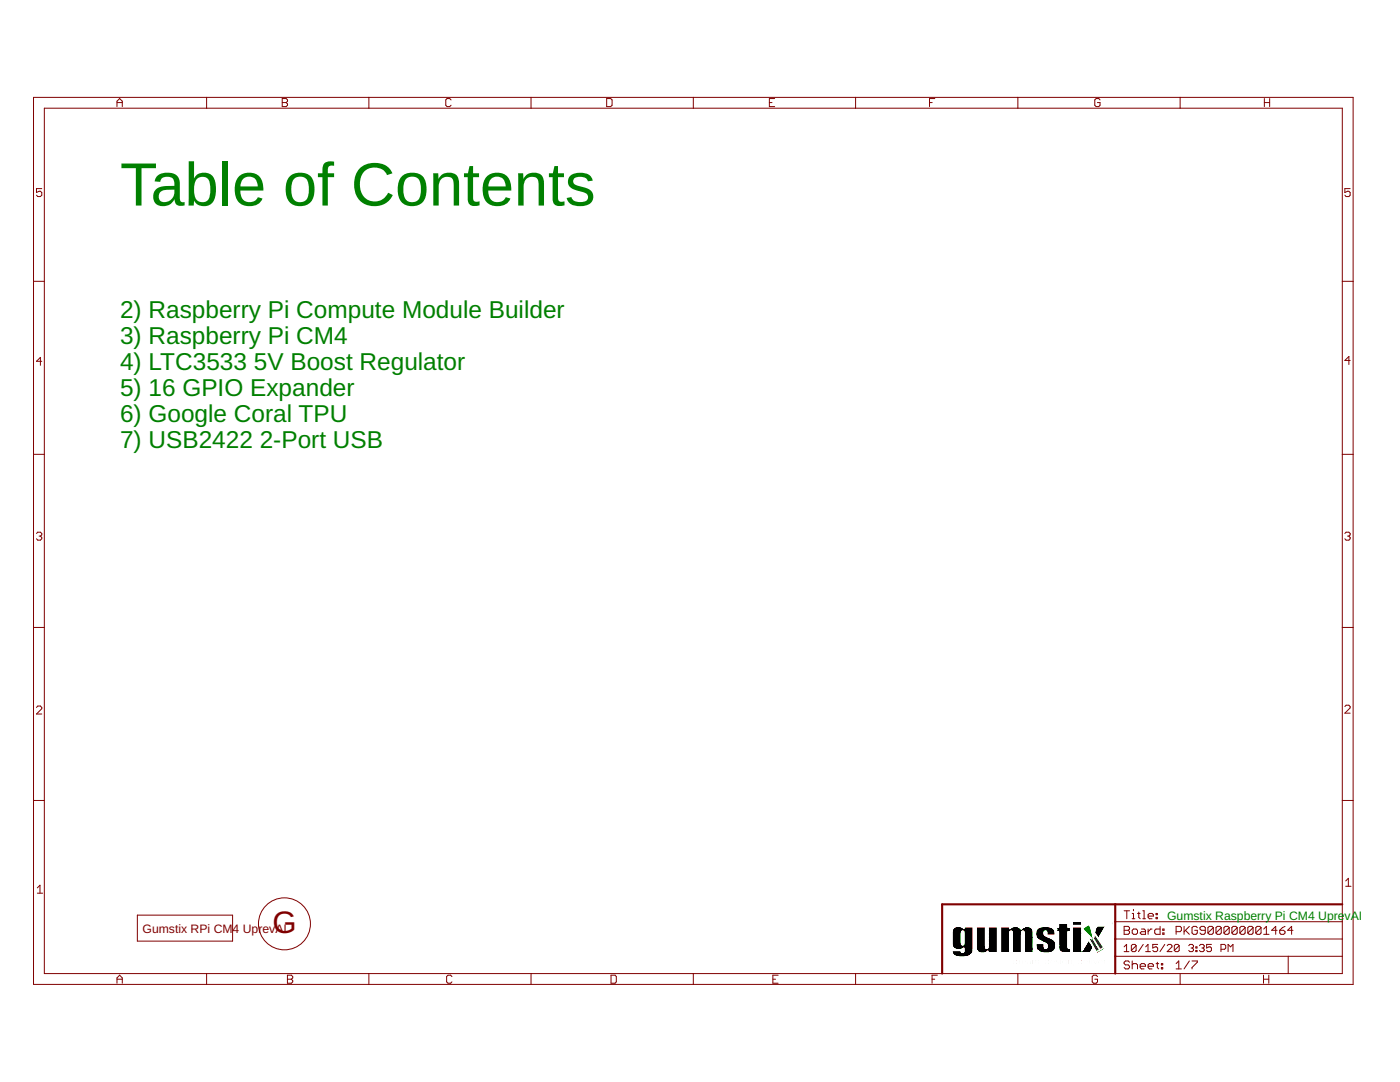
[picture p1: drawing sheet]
<svg xmlns="http://www.w3.org/2000/svg" width="279mm" height="216mm" viewBox="0 0 279 216" stroke-linecap="round" stroke-linejoin="round" font-family="sans-serif">
<defs><g id="words">
<text font-size="12.2" fill="#008000" x="24" y="41">Table of Contents</text>
<text font-size="6.2" fill="#800000" x="54.4" y="186.2">G</text>
<g font-size="4.9" fill="#008000">
<text x="24" y="63.5">2) Raspberry Pi Compute Module Builder</text>
<text x="24" y="68.6">3) Raspberry Pi CM4</text>
<text x="24" y="73.8">4) LTC3533</text>
<text x="50.7" y="73.8">5V Boost Regulator</text>
<text x="24" y="79">5) 16 GPIO Expander</text>
<text x="24" y="84.2">6) Google Coral TPU</text>
<text x="24" y="89.4">7) USB2422</text>
<text x="51.8" y="89.4">2-Port USB</text>
</g>
<g font-size="2.4" fill="#008000">
<text x="232.9" y="183.5">Gumstix Raspberry Pi CM4 Upre</text>
<text x="268.4" y="183.5">vAI</text>
</g>
<g font-size="2.4" fill="#800000">
<text x="28.4" y="186.2">Gumstix RPi CM</text>
<text x="46.4" y="186.2">4 UprevAI</text>
</g>
</g></defs>
<g fill="none" stroke="#800000" stroke-width=".2">
<path d="M6.7 19.4h263.3v177h-263.3zM41.2 19.4v2.2M56.3 19.7h.8l.3 .2v.3l-.3 .3 .3 .2v.3l-.3 .3h-.8zM73.6 19.4v2.2M90 19.9l-.3-.2h-.5l-.2 .2v1.1l.2 .3h.5l.3-.3M106 19.4v2.2M121.1 19.7h.8l.3 .2v1.1l-.3 .3h-.8zM138.4 19.4v2.2M154.6 19.7h-1.1v1.6h1.1M170.8 19.4v2.2M186.6 19.7h-1.1v1.6M203.1 19.4v2.2"/>
<path d="M219.5 19.9l-.2-.2h-.5l-.3 .2v1.1l.3 .3h.5l.2-.3v-.5h-.5M235.5 19.4v2.2M252.3 19.7v1.6M253.4 19.7v1.6M8.3 37.6h-1v.8l.5-.2h.3l.2 .2v.5l-.2 .3h-.6l-.2-.3M8.8 21.6h259.1v172.7h-259.1zM23.3 21.3v-1.1l.6-.5 .5 .5v1.1M23.3 20.5h1.1M56.3 20.5h.8M153.5 20.5h.6M185.5 20.5h.5M252.3 20.5h1.1"/>
<path d="M269.5 37.6h-1.1v.8l.5-.2h.3l.3 .2v.5l-.3 .3h-.6l-.2-.3M6.7 56.1h2.1M267.9 56.1h2.1M8.3 72.1h-1l.8-.8v1.6M269.5 71.9h-1.1l.8-.8v1.6M6.7 90.7h2.1M267.9 90.7h2.1M7.3 106.4l.2-.2h.6l.2 .2v.3l-.2 .3M7.8 107h.3M8.1 107l.2 .3v.2l-.2 .3h-.6l-.2-.3M268.4 106.4l.2-.2h.6l.3 .2v.3l-.3 .3M268.9 107h.3"/>
<path d="M269.2 107l.3 .3v.2l-.3 .3h-.6l-.2-.3M6.7 125.2h2.1M267.9 125.2h2.1M6.7 159.7h2.1M7.3 141.2l.2-.3h.6l.2 .3v.2l-1 1.1h1M267.9 159.7h2.1M268.4 141l.2-.3h.6l.3 .3v.2l-1.1 1.1h1.1M7.5 177.2l.5-.6v1.6M7.5 178.2h1M268.6 175.8l.5-.5v1.5M268.6 176.8h1M23.3 196.2v-1.1l.6-.5 .5 .5v1.1"/>
<path d="M23.3 195.4h1.1M27.4 182.6h19v5.2h-19zM41.2 194.3v2.1M57.4 195.4h.7M57.4 194.6h.7l.3 .3v.2l-.3 .3 .3 .3v.2l-.3 .3h-.7zM73.6 194.3v2.1M90.2 194.9l-.3-.3h-.5l-.3 .3v1l.3 .3h.5l.3-.3M106 194.3v2.1M121.9 194.6h.8l.3 .3v1l-.3 .3h-.8zM138.4 194.3v2.1M154.2 195.4h.6M155.3 194.6h-1.1v1.6h1.1"/>
<path d="M170.8 194.3v2.1M186 195.4h.5M187.1 194.6h-1.1v1.6M203.1 194.3v2.1M219 194.9l-.2-.3h-.6l-.2 .3v1l.2 .3h.6l.2-.3v-.5h-.5M222.6 190.8h45.3M222.6 187.4h45.3M222.6 183.9h45.3M224.3 184.8h.8l.3 .3v.3l-.3 .2 .3 .3v.3l-.3 .2h-.8zM224.3 185.6h.8M224.3 188.9l.5-.5v1.5M224.3 189.9h1"/>
<path d="M224.3 181.7h1.1M224.9 181.7v1.6M225.4 192l-.3-.3h-.5l-.3 .3v.3l.3 .2h.5l.3 .3v.3l-.3 .2h-.5l-.3-.2M226 185.6l.2-.2h.5l.3 .2v.6l-.3 .2h-.5l-.2-.2zM226 192.5l.2-.2h.5l.3 .2v.8M226 191.7v1.6M226 182.3h.2v1M226 183.3h.5M226.2 181.5v.2M226.7 188.7v1l-.2 .2h-.5l-.2-.2M226.7 188.7l-.2-.3h-.5l-.2 .3v1M226.7 188.7l-.9 1"/>
<path d="M227 182.3h.5M227.3 182v1l.2 .3M227.5 192.8h1.1v-.3l-.3-.2h-.5l-.3 .2v.6l.3 .2h.5M227.8 185.4h.5l.3 .2v.8h-.8l-.3-.2 .3-.3h.8M228.1 181.7h.2v1.6M228.1 183.3h.5M228.2 188.4l-1 1.5M228.6 189.9h1M228.6 188.9l.5-.5v1.5M229.1 182.8h1.1v-.3l-.3-.2h-.5l-.3 .2v.5l.3 .3h.5M229.1 185.4v1M229.1 192.8h1.1v-.3l-.3-.2h-.5l-.3 .2v.6l.3 .2h.5"/>
<path d="M229.9 185.4h-.2l-.6 .5M230.7 192.3h.5M230.7 182.3h.3v.2h-.3zM230.7 183h.3v.3h-.3zM231 192v1.1l.2 .2M231 188.4h-.9v.8l.4-.3h.3l.2 .3v.5l-.2 .2h-.5l-.2-.2M231.5 184.8v1.6h-.8l-.3-.2v-.6l.3-.2h.8M231.8 193.1h.3v.2h-.3zM231.8 192.3h.3v.2h-.3zM232.1 186.2h.2v.2h-.2zM232.1 185.4h.2v.2h-.2zM232.5 188.4l-1 1.5"/>
<path d="M232.9 188.7l.3-.3h.5l.2 .3v.2l-1 1h1M234.7 185.9h.8l.3-.3v-.5l-.3-.3h-.8v1.6M234.7 192.3l.5-.6v1.6M234.7 193.3h1.1M235.3 188.7v1l-.2 .2h-.5l-.2-.2M235.3 188.7l-.2-.3h-.5l-.2 .3v1M235.3 188.7l-.9 1M235.5 194.3v2.1M236.3 184.8v1.6M236.6 185.6l.8 .8M237.2 188.7l.3-.3h.4l.3 .3v.2l-.3 .3M237.4 184.8l-1.1 1.1"/>
<path d="M237.4 191.7l-1.1 1.6M237.7 189.2h.2M237.9 191.7h1.1v.3l-1.1 1.1v.2M237.9 189.2l.3 .2v.3l-.3 .2h-.4l-.3-.2M238.7 189.7h.2v.2h-.2zM238.7 188.9h.2v.3h-.2zM239 185.1l-.3-.3h-.5l-.3 .3v1.1l.3 .2h.5l.3-.2v-.6h-.6M239.4 188.7l.2-.3h.5l.2 .3v.2l-.2 .3M239.9 189.2h.2M240.1 189.2l.2 .2v.3l-.2 .2h-.5l-.2-.2M240.5 185.6h-.7l-.3-.2v-.3l.3-.3h.5l.2 .3v1.1l-.2 .2h-.5l-.3-.2M241.8 188.4h-1v.8l.7-.3 .3 .3v.5l-.3 .2h-.5l-.2-.2"/>
<path d="M242.1 185.1l-.2-.3h-.6l-.2 .3v1.1M242.1 185.1v1.1l-.2 .2h-.6l-.2-.2M242.1 185.1l-1 1.1M243.7 189.4h.7l.2-.2v-.5l-.2-.3h-.7v1.5M243.7 185.1l-.2-.3h-.6l-.2 .3v1.1M243.7 185.1v1.1l-.2 .2h-.6l-.2-.2M243.7 185.1l-1 1.1M245.1 189.9v-1.5l.5 .5 .5-.5v1.5M245.3 185.1l-.3-.3h-.5l-.2 .3v1.1M245.3 185.1v1.1l-.3 .2h-.5l-.2-.2M245.3 185.1l-1 1.1M246.9 185.1l-.3-.3h-.5l-.2 .3v1.1"/>
<path d="M246.9 185.1v1.1l-.3 .2h-.5l-.2-.2M246.9 185.1l-1 1.1M248.5 185.1l-.3-.3h-.5l-.3 .3v1.1M248.5 185.1v1.1l-.3 .2h-.5l-.3-.2M248.5 185.1l-1.1 1.1M250.1 185.1l-.3-.3h-.5l-.3 .3v1.1M250.1 185.1v1.1l-.3 .2h-.5l-.3-.2M250.1 185.1l-1.1 1.1M251.7 185.1l-.3-.3h-.5l-.3 .3v1.1M251.7 185.1v1.1l-.3 .2h-.5l-.3-.2M251.7 185.1l-1.1 1.1M252.2 195.4h1"/>
<path d="M252.2 194.6v1.6M252.2 186.4h1.1M252.2 185.4l.5-.6v1.6M253.2 194.6v1.6M254.9 185.6h-1.1l.8-.8v1.6M255.4 185.6h.8l.3 .3v.3l-.3 .2h-.5l-.3-.2zM256.5 184.8l-.6 .3-.5 .5M257.1 190.8v3.5M258 185.6h-1l.8-.8v1.6"/>
<circle cx="56.8" cy="184.3" r="5.2"/>
</g>
<path d="M222.6 180.4v13.9M267.9 180.4h-79.9v13.9" fill="none" stroke="#800000" stroke-width=".42"/>
<g fill="#000" stroke="#000" stroke-width=".2">
<path d="M190 189.8l1.8 .1zM190 189.8h1.8zM190 189.7l1.8 .1zM190 188.3l1.9 .1zM190 188.3h1.9zM190 188.2l1.8 .1zM190 188.2h1.8zM190 188.1l1.8 .1zM190 188.1h1.8zM190 188l1.8 .1zM190 188h1.8zM190 187.9l1.8 .1z"/>
<path d="M190 187.9h1.8zM190 187.8l1.8 .1zM190 187.8h1.8zM190 187.7l1.8 .1zM190 187.7h1.8zM190 187.6l1.8 .1zM190 187.6h1.8zM190 187.5l1.8 .1zM190 187.5h1.8zM190 187.4l1.8 .1zM190 187.4h1.8zM190 187.3l1.8 .1z"/>
<path d="M190 187.3h1.8zM190 187.2l1.8 .1zM190 187.2h1.8zM190 187.1l1.8 .1zM190 187.1h1.8zM190 187l1.8 .1zM190 187h1.8zM190 186.9l1.8 .1zM190 186.9h1.8zM190 186.8l1.8 .1zM190 186.8h1.8zM190 186.7l1.8 .1z"/>
<path d="M190 186.7h1.8zM190 186.6l1.8 .1zM190 186.6h1.8zM190 186.5l1.8 .1zM190 186.5h1.8zM190 186.4l1.8 .1zM190 186.4h1.8zM190 186.3l1.8 .1zM190 186.3h1.8zM190 186.2l1.8 .1zM190 186.2h1.8zM190 186.1l1.8 .1z"/>
<path d="M190 186.1h1.9zM190 186l1.9 .1zM190 186h1.9zM190 190l2 .1zM190 190h1.9zM190 189.9l1.9 .1zM190 189.9h1.8zM190 188.6l4.2 .1zM190 188.6h4.2zM190 188.6h2zM190 188.5l1.9 .1zM190 188.5h1.9z"/>
<path d="M190 188.4l1.9 .1zM190 188.4h1.9zM190 185.9l1.9 .1zM190 185.9h1.9zM190 185.8l1.9 .1zM190 185.8h1.9zM190 185.8h2zM190 185.7l4.2 .1zM190.1 188.7l4.1 .1zM190.1 188.7h4.1zM190.1 185.7h4.1zM190.1 185.6l4.1 .1z"/>
<path d="M190.1 185.6h4.1zM190.1 190.2h4zM190.1 190.1l4 .1zM190.1 190.1h4zM190.1 190.2l3.9 .1zM190.1 188.8l4.1 .1zM190.1 188.8h4.1zM190.1 185.5l4.1 .1zM190.1 185.5h4.1zM190.1 190.3l3.9 .1zM190.1 190.3h3.9zM190.1 188.9l4.1 .1z"/>
<path d="M190.1 188.9h4.1zM190.1 185.4l4.1 .1zM190.1 185.4h4.1zM190.2 190.4h3.7zM190.2 189h4zM190.2 185.4h4zM190.2 185.3l4 .1zM190.2 190.4l3.6 .1zM190.2 190.4l3.7 .1zM190.2 189l4 .1zM190.2 185.3h2.1zM190.2 185.2l2.1 .1z"/>
<path d="M190.3 190.5h3.5zM190.3 189.1h3.9zM190.3 190.5l3.4 .1zM190.3 185.2h1.9zM190.3 189.1l3.9 .1zM190.3 190.6h3.4zM190.3 189.1l2.1 .1zM190.3 185.1l1.9 .1zM190.4 190.6h3.2zM190.4 189.2h1.9zM190.4 185.1h1.7zM190.4 190.6l3.2 .1z"/>
<path d="M190.4 185.1h1.6zM190.5 189.2l1.7 .1zM190.5 185l1.5 .1zM190.5 189.3h1.7zM190.5 190.7h3zM190.6 189.3l1.5 .1zM190.6 185h1.3zM190.6 190.7l2.8 .1zM190.6 184.9l1.2 .1zM190.6 189.3l1.4 .1zM190.7 190.8h2.6zM190.8 189.4h1.1z"/>
<path d="M190.8 184.9h.9zM190.8 190.8h2.4zM190.9 189.4l.9 .1zM190.9 190.8l2.2 .1zM190.9 184.9h.6zM191.1 190.9h1.8zM191.1 189.5h.5zM191.3 190.9h1.4zM191.7 190.9l.5 .1zM192.2 190l1.9 .1zM192.2 188.6h2zM192.3 190h1.8z"/>
<path d="M192.3 188.5l1.9 .1zM192.3 185.8h1.9zM192.3 188.5h1.9zM192.3 189.9l1.9 .1zM192.3 189.9h1.9zM192.3 188.4l1.9 .1zM192.3 188.4h1.9zM192.3 188.3l1.9 .1zM192.3 188.3h1.9zM192.3 185.9l1.9 .1zM192.3 185.9h1.9zM192.3 185.8l1.9 .1z"/>
<path d="M192.4 189.9h1.8zM192.4 189.8l1.8 .1zM192.4 189.8h1.8zM192.4 189.7l1.8 .1zM192.4 188.2l1.8 .1zM192.4 188.2h1.8zM192.4 188.1l1.8 .1zM192.4 188.1h1.8zM192.4 188l1.8 .1zM192.4 188h1.8zM192.4 187.9l1.8 .1zM192.4 187.9h1.8z"/>
<path d="M192.4 187.8l1.8 .1zM192.4 187.8h1.8zM192.4 187.7l1.8 .1zM192.4 187.7h1.8zM192.4 187.6l1.8 .1zM192.4 187.6h1.8zM192.4 187.5l1.8 .1zM192.4 187.5h1.8zM192.4 187.4l1.8 .1zM192.4 187.4h1.8zM192.4 187.3l1.8 .1zM192.4 187.3h1.8z"/>
<path d="M192.4 187.2l1.8 .1zM192.4 187.2h1.8zM192.4 187.1l1.8 .1zM192.4 187.1h1.8zM192.4 187l1.8 .1zM192.4 187h1.8zM192.4 186.9l1.8 .1zM192.4 186.9h1.8zM192.4 186.8l1.8 .1zM192.4 186.8h1.8zM192.4 186.7l1.8 .1zM192.4 186.7h1.8z"/>
<path d="M192.4 186.6l1.8 .1zM192.4 186.6h1.8zM192.4 186.5l1.8 .1zM192.4 186.5h1.8zM192.4 186.4l1.8 .1zM192.4 186.4h1.8zM192.4 186.3l1.8 .1zM192.4 186.3h1.8zM192.4 186.2l1.8 .1zM192.4 186.2h1.8zM192.4 186.1l1.8 .1zM192.4 186.1h1.8z"/>
<path d="M192.4 186l1.8 .1zM192.4 186h1.8zM192.4 185.3h1.8zM192.4 189.7h1.8zM192.4 189.6l1.8 .1zM192.4 189.6h1.8zM192.4 189.5l1.8 .1zM192.4 189.5h1.8zM192.4 189.4l1.8 .1zM192.4 189.4h1.8zM192.4 189.3l1.8 .1zM192.4 189.3h1.8z"/>
<path d="M192.4 189.2l1.8 .1zM192.4 189.2h1.8zM192.4 189.1l1.8 .1zM192.4 185.2l1.8 .1zM192.4 185.2h1.8zM192.5 185.1l1.7 .1zM192.5 185.1h1.7zM192.5 185l1.7 .1zM192.5 185h1.7zM192.6 184.9l1.6 .1zM194.8 189l1.9 .1zM194.8 189h1.9z"/>
<path d="M194.8 188.9l1.8 .1zM194.8 188.9h1.8zM194.8 188.8l1.8 .1zM194.8 188.8h1.8zM194.8 188.7l1.8 .1zM194.8 188.7h1.8zM194.8 188.6l1.8 .1zM194.8 188.6h1.8zM194.8 188.5l1.8 .1zM194.8 188.5h1.8zM194.8 188.4l1.8 .1zM194.8 188.4h1.8z"/>
<path d="M194.8 188.3l1.8 .1zM194.8 188.3h1.8zM194.8 188.2l1.8 .1zM194.8 188.2h1.8zM194.8 188.1l1.8 .1zM194.8 188.1h1.8zM194.8 188l1.8 .1zM194.8 188h1.8zM194.8 187.9l1.8 .1zM194.8 187.9h1.8zM194.8 187.8l1.8 .1zM194.8 187.8h1.8z"/>
<path d="M194.8 187.7l1.8 .1zM194.8 187.7h1.8zM194.8 187.6l1.8 .1zM194.8 187.6h1.8zM194.8 187.5l1.8 .1zM194.8 187.5h1.8zM194.8 187.4l1.8 .1zM194.8 187.4h1.8zM194.8 187.3l1.8 .1zM194.8 187.3h1.8zM194.8 187.2l1.8 .1zM194.8 187.2h1.8z"/>
<path d="M194.8 187.1l1.8 .1zM194.8 187.1h1.8zM194.8 187l1.8 .1zM194.8 187h1.8zM194.8 186.9l1.8 .1zM194.8 186.9h1.8zM194.8 186.8l1.8 .1zM194.8 186.8h1.8zM194.8 186.7l1.8 .1zM194.8 186.7h1.8zM194.8 186.6l1.8 .1zM194.8 186.6h1.8z"/>
<path d="M194.8 186.5l1.8 .1zM194.8 186.5h1.8zM194.8 186.4l1.8 .1zM194.8 186.4h1.8zM194.8 186.3l1.8 .1zM194.8 186.3h1.8zM194.8 186.2l1.8 .1zM194.8 186.2h1.8zM194.8 186.1l1.8 .1zM194.8 186.1h1.8zM194.8 186l1.8 .1zM194.8 186h1.8z"/>
<path d="M194.8 185.9l1.8 .1zM194.8 185.9h1.8zM194.8 185.8l1.8 .1zM194.8 185.8h1.8zM194.8 185.7l1.8 .1zM194.8 185.7h1.8zM194.8 185.6l1.8 .1zM194.8 185.6h1.8zM194.8 185.5l1.8 .1zM194.8 185.5h1.8zM194.8 185.4l1.8 .1zM194.8 185.4h1.8z"/>
<path d="M194.8 185.3l1.8 .1zM194.8 185.3h1.8zM194.8 185.2l1.8 .1zM194.8 185.2h1.8zM194.8 185.1l1.8 .1zM194.8 185.1h1.8zM194.8 185l1.8 .1zM194.8 185h1.8zM194.8 184.9l1.8 .1zM194.9 189.3l4.2 .1zM194.9 189.3h4.2zM194.9 189.2l1.9 .1z"/>
<path d="M194.9 189.2h1.8zM194.9 189.1l1.8 .1zM194.9 189.1h1.8zM194.9 189.5h4.1zM194.9 189.4l4.1 .1zM194.9 189.4h4.1zM194.9 189.6h4.1zM194.9 189.5l4.1 .1zM195 189.7h4zM195 189.6l4 .1zM195 189.7l2.1 .1zM195 189.7h2.2z"/>
<path d="M195.1 189.8h2zM195.1 189.8l1.9 .1zM195.2 189.9h1.8zM195.2 189.9h1.7zM195.3 189.9l1.6 .1zM195.3 190h1.5zM195.4 190l1.3 .1zM195.5 190.1h1.1zM195.6 190.1h.9zM195.8 190.1l.5 .1zM197.1 189.2l2 .1zM197.1 189.2h1.9z"/>
<path d="M197.1 189.1l1.9 .1zM197.2 190l1.8 .1zM197.2 190h1.8zM197.2 189.9l1.8 .1zM197.2 189.9h1.8zM197.2 189.8l1.8 .1zM197.2 189.1l1.8 .1zM197.2 189.1h1.8zM197.2 189l1.8 .1zM197.2 189h1.8zM197.2 189.8h1.8zM197.2 189.7l1.8 .1z"/>
<path d="M197.2 189.7h1.8zM197.2 188.9l1.8 .1zM197.2 188.9h1.8zM197.2 188.8l1.8 .1zM197.2 188.8h1.8zM197.2 188.7l1.8 .1zM197.2 188.7h1.8zM197.2 188.6l1.8 .1zM197.2 188.6h1.8zM197.2 188.5l1.8 .1zM197.2 188.5h1.8zM197.2 188.4l1.8 .1z"/>
<path d="M197.2 188.4h1.8zM197.2 188.3l1.8 .1zM197.2 188.3h1.8zM197.2 188.2l1.8 .1zM197.2 188.2h1.8zM197.2 188.1l1.8 .1zM197.2 188.1h1.8zM197.2 188l1.8 .1zM197.2 188h1.8zM197.2 187.9l1.8 .1zM197.2 187.9h1.8zM197.2 187.8l1.8 .1z"/>
<path d="M197.2 187.8h1.8zM197.2 187.7l1.8 .1zM197.2 187.7h1.8zM197.2 187.6l1.8 .1zM197.2 187.6h1.8zM197.2 187.5l1.8 .1zM197.2 187.5h1.8zM197.2 187.4l1.8 .1zM197.2 187.4h1.8zM197.2 187.3l1.8 .1zM197.2 187.3h1.8zM197.2 187.2l1.8 .1z"/>
<path d="M197.2 187.2h1.8zM197.2 187.1l1.8 .1zM197.2 187.1h1.8zM197.2 187l1.8 .1zM197.2 187h1.8zM197.2 186.9l1.8 .1zM197.2 186.9h1.8zM197.2 186.8l1.8 .1zM197.2 186.8h1.8zM197.2 186.7l1.8 .1zM197.2 186.7h1.8zM197.2 186.6l1.8 .1z"/>
<path d="M197.2 186.6h1.8zM197.2 186.5l1.8 .1zM197.2 186.5h1.8zM197.2 186.4l1.8 .1zM197.2 186.4h1.8zM197.2 186.3l1.8 .1zM197.2 186.3h1.8zM197.2 186.2l1.8 .1zM197.2 186.2h1.8zM197.2 186.1l1.8 .1zM197.2 186.1h1.8zM197.2 186l1.8 .1z"/>
<path d="M197.2 186h1.8zM197.2 185.9l1.8 .1zM197.2 185.9h1.8zM197.2 185.8l1.8 .1zM197.2 185.8h1.8zM197.2 185.7l1.8 .1zM197.2 185.7h1.8zM197.2 185.6l1.8 .1zM197.2 185.6h1.8zM197.2 185.5l1.8 .1zM197.2 185.5h1.8zM197.2 185.4l1.8 .1z"/>
<path d="M197.2 185.4h1.8zM197.2 185.3l1.8 .1zM197.2 185.3h1.8zM197.2 185.2l1.8 .1zM197.2 185.2h1.8zM197.2 185.1l1.8 .1zM197.2 185.1h1.8zM197.2 185l1.8 .1zM197.2 185h1.8zM197.2 184.9l1.8 .1zM199.7 185.8h2zM199.7 185.7h6.4z"/>
<path d="M199.7 185.6l6.4 .1zM199.7 185.6h6.4zM199.7 185.5l6.4 .1zM199.7 185.5h6.4zM199.7 185.4l6.4 .1zM199.7 190l1.8 .1zM199.7 190h1.8zM199.7 189.9l1.8 .1zM199.7 189.9h1.8zM199.7 189.8l1.8 .1zM199.7 189.8h1.8zM199.7 189.7l1.8 .1z"/>
<path d="M199.7 189.7h1.8zM199.7 189.6l1.8 .1zM199.7 189.6h1.8zM199.7 189.5l1.8 .1zM199.7 189.5h1.8zM199.7 189.4l1.8 .1zM199.7 189.4h1.8zM199.7 189.3l1.8 .1zM199.7 189.3h1.8zM199.7 189.2l1.8 .1zM199.7 189.2h1.8zM199.7 189.1l1.8 .1z"/>
<path d="M199.7 189.1h1.8zM199.7 189l1.8 .1zM199.7 189h1.8zM199.7 188.9l1.8 .1zM199.7 188.9h1.8zM199.7 188.8l1.8 .1zM199.7 188.8h1.8zM199.7 188.7l1.8 .1zM199.7 188.7h1.8zM199.7 188.6l1.8 .1zM199.7 188.6h1.8zM199.7 188.5l1.8 .1z"/>
<path d="M199.7 188.5h1.8zM199.7 188.4l1.8 .1zM199.7 188.4h1.8zM199.7 188.3l1.8 .1zM199.7 188.3h1.8zM199.7 188.2l1.8 .1zM199.7 188.2h1.8zM199.7 188.1l1.8 .1zM199.7 188.1h1.8zM199.7 188l1.8 .1zM199.7 188h1.8zM199.7 187.9l1.8 .1z"/>
<path d="M199.7 187.9h1.8zM199.7 187.8l1.8 .1zM199.7 187.8h1.8zM199.7 187.7l1.8 .1zM199.7 187.7h1.8zM199.7 187.6l1.8 .1zM199.7 187.6h1.8zM199.7 187.5l1.8 .1zM199.7 187.5h1.8zM199.7 187.4l1.8 .1zM199.7 187.4h1.8zM199.7 187.3l1.8 .1z"/>
<path d="M199.7 187.3h1.8zM199.7 187.2l1.8 .1zM199.7 187.2h1.8zM199.7 187.1l1.8 .1zM199.7 187.1h1.8zM199.7 187l1.8 .1zM199.7 187h1.8zM199.7 186.9l1.8 .1zM199.7 186.9h1.8zM199.7 186.8l1.8 .1zM199.7 186.8h1.8zM199.7 186.7l1.8 .1z"/>
<path d="M199.7 186.7h1.8zM199.7 186.6l1.8 .1zM199.7 186.6h1.8zM199.7 186.5l1.8 .1zM199.7 186.5h1.8zM199.7 186.4l1.8 .1zM199.7 186.4h1.8zM199.7 186.3l1.8 .1zM199.7 186.3h1.8zM199.7 186.2l1.8 .1zM199.7 186.2h1.8zM199.7 186.1l1.8 .1z"/>
<path d="M199.7 186.1h1.8zM199.7 186l1.8 .1zM199.7 186h1.8zM199.7 185.9l1.8 .1zM199.7 185.9h1.8zM199.7 185.8l1.8 .1zM199.7 185.8h1.9zM199.7 185.7l6.5 .1zM199.7 185.7h6.5zM199.7 185.4h4.1zM199.7 185.4h1.8zM199.7 185.3l1.8 .1z"/>
<path d="M199.7 185.3h1.8zM199.7 185.2l1.8 .1zM199.7 185.2h1.8zM199.7 185.1l1.8 .1zM199.7 185.1h1.8zM199.7 185l1.8 .1zM199.7 185h1.8zM199.7 184.9l1.8 .1zM201.5 185.4h2.3zM201.5 185.3l2.2 .1zM201.6 185.3h2.1zM201.6 185.3h2z"/>
<path d="M201.7 185.2l1.9 .1zM201.7 185.2h1.9zM201.7 185.1l1.8 .1zM201.8 185.1h1.7zM201.8 185.1h1.6zM201.9 185.8h2.1zM201.9 185l1.5 .1zM202 185.8h1.9zM202 185.9h1.9zM202 185.8l1.9 .1zM202 185h1.3zM202 190l1.8 .1z"/>
<path d="M202 190h1.8zM202 189.9l1.8 .1zM202 189.9h1.8zM202 189.8l1.8 .1zM202 189.8h1.8zM202 189.7l1.8 .1zM202 189.7h1.8zM202 189.6l1.8 .1zM202 189.6h1.8zM202 189.5l1.8 .1zM202 189.5h1.8zM202 189.4l1.8 .1z"/>
<path d="M202 189.4h1.8zM202 189.3l1.8 .1zM202 189.3h1.8zM202 189.2l1.8 .1zM202 189.2h1.8zM202 189.1l1.8 .1zM202 189.1h1.8zM202 189l1.8 .1zM202 189h1.8zM202 188.9l1.8 .1zM202 188.9h1.8zM202 188.8l1.8 .1z"/>
<path d="M202 188.8h1.8zM202 188.7l1.8 .1zM202 188.7h1.8zM202 188.6l1.8 .1zM202 188.6h1.8zM202 188.5l1.8 .1zM202 188.5h1.8zM202 188.4l1.8 .1zM202 188.4h1.8zM202 188.3l1.8 .1zM202 188.3h1.8zM202 188.2l1.8 .1z"/>
<path d="M202 188.2h1.8zM202 188.1l1.8 .1zM202 188.1h1.8zM202 188l1.8 .1zM202 188h1.8zM202 187.9l1.8 .1zM202 187.9h1.8zM202 187.8l1.8 .1zM202 187.8h1.8zM202 187.7l1.8 .1zM202 187.7h1.8zM202 187.6l1.8 .1z"/>
<path d="M202 187.6h1.8zM202 187.5l1.8 .1zM202 187.5h1.8zM202 187.4l1.8 .1zM202 187.4h1.8zM202 187.3l1.8 .1zM202 187.3h1.8zM202 187.2l1.8 .1zM202 187.2h1.8zM202 187.1l1.8 .1zM202 187.1h1.8zM202 187l1.8 .1z"/>
<path d="M202 187h1.8zM202 186.9l1.8 .1zM202 186.9h1.8zM202 186.8l1.8 .1zM202 186.8h1.8zM202 186.7l1.8 .1zM202 186.7h1.8zM202 186.6l1.8 .1zM202 186.6h1.8zM202 186.5l1.8 .1zM202 186.5h1.8zM202 186.4l1.8 .1z"/>
<path d="M202 186.4h1.8zM202 186.3l1.8 .1zM202 186.3h1.8zM202 186.2l1.9 .1zM202 186.2h1.9zM202 186.1l1.9 .1zM202 186.1h1.9zM202 186l1.9 .1zM202 186h1.9zM202 185.9l1.9 .1zM202.1 184.9l1.1 .1zM202.1 192.1h.2z"/>
<path d="M202.1 192l.2 .1zM202.1 192h.2zM202.1 191.9l.2 .1zM202.1 191.9h.2zM202.1 192.2h.2zM202.1 192.1l.2 .1zM202.1 191.8l.2 .1zM202.1 191.8h.2zM202.2 192.3h.2zM202.2 192.2l.1 .1zM202.2 191.7l.1 .1zM202.2 191.7h.1z"/>
<path d="M202.2 184.9h.9zM202.2 191.7h.2zM202.2 192.3l.3 .1zM202.2 191.6l.2 .1zM202.2 192.4h.6zM202.3 191.6h.7zM202.3 191.5l.5 .1zM202.3 192.4l.4 .1zM202.4 184.9h.5zM202.4 191.5l.3 .1zM202.4 192.5h.2zM202.6 192.3l.2 .1z"/>
<path d="M202.7 192.3h.3zM202.7 191.6l.3 .1zM202.8 192.3h.2zM202.8 191.7h.2zM202.8 192.2l.2 .1zM202.8 192.2h.2zM202.8 192.1l.2 .1zM202.8 192.1h.2zM202.8 192l.2 .1zM202.8 192h.2zM202.8 191.9l.2 .1zM202.8 191.9h.2z"/>
<path d="M202.8 191.8l.2 .1zM202.8 191.8h.2zM202.8 191.7l.2 .1zM202.8 191.5l.2 .1zM202.8 191.5h.2zM202.8 191.4l.2 .1zM202.8 191.4h.2zM202.8 191.3l.2 .1zM202.8 191.3h.2zM202.8 191.2l.2 .1zM202.8 191.2h.2zM202.8 191.1l.2 .1z"/>
<path d="M202.8 191.1h.2zM202.9 192.5h.1zM202.9 192.4l.1 .1zM202.9 192.4h.1zM202.9 192.3l.1 .1zM203.3 192.5h.2zM203.3 191.7l.2 .1zM203.3 191.7h.3zM203.3 191.7h.2zM203.3 191.6l.2 .1zM203.3 191.6h.2zM203.3 191.5l.2 .1z"/>
<path d="M203.3 192.4l.2 .1zM203.3 192.4h.2zM203.3 192.3l.2 .1zM203.3 192.3h.2zM203.3 192.2l.2 .1zM203.3 192.2h.2zM203.3 192.1l.2 .1zM203.3 192.1h.2zM203.3 192l.2 .1zM203.3 192h.2zM203.3 191.9l.2 .1zM203.3 191.9h.2z"/>
<path d="M203.3 191.8l.2 .1zM203.3 191.8h.2zM203.5 191.7h.1zM203.5 191.6l.3 .1zM203.6 191.6h.2zM203.6 191.5l.2 .1zM203.7 191.5h.1zM203.8 185.4h2.3zM203.9 185.4h2.2zM203.9 192.1h.2zM203.9 192l.2 .1zM203.9 192h.8z"/>
<path d="M203.9 192h.9zM203.9 191.9l.9 .1zM203.9 191.9h.9zM203.9 185.3l2.1 .1zM203.9 192.2h.2zM203.9 192.1l.2 .1zM203.9 191.9h.2zM203.9 191.8l.2 .1zM203.9 191.8h.2zM203.9 192.2l.2 .1zM203.9 185.3h2.1zM204 191.7l.1 .1z"/>
<path d="M204 191.7h.1zM204 185.3h2zM204 192.3h.2zM204 191.7h.2zM204 185.2l2 .1zM204 192.3l.3 .1zM204 191.6l.2 .1zM204 185.2h1.9zM204.1 191.6h.6zM204.1 192.4h.6zM204.1 191.5l.5 .1zM204.1 185.1l1.8 .1z"/>
<path d="M204.1 192.4l.6 .1zM204.1 185.1h1.7zM204.2 191.5l.4 .1zM204.2 185.1h1.6zM204.2 192.5h.4zM204.2 185l1.5 .1zM204.3 185.8h1.9zM204.3 191.5h.1zM204.3 185h1.3zM204.4 185.9h1.8zM204.4 185.8l1.8 .1zM204.4 186.1l1.8 .1z"/>
<path d="M204.4 186.1h1.8zM204.4 186l1.8 .1zM204.4 186h1.8zM204.4 185.9l1.8 .1zM204.4 190l1.8 .1zM204.4 190h1.8zM204.4 189.9l1.8 .1zM204.4 189.9h1.8zM204.4 189.8l1.8 .1zM204.4 189.8h1.8zM204.4 189.7l1.8 .1zM204.4 189.7h1.8z"/>
<path d="M204.4 189.6l1.8 .1zM204.4 189.6h1.8zM204.4 189.5l1.8 .1zM204.4 189.5h1.8zM204.4 189.4l1.8 .1zM204.4 189.4h1.8zM204.4 189.3l1.8 .1zM204.4 189.3h1.8zM204.4 189.2l1.8 .1zM204.4 189.2h1.8zM204.4 189.1l1.8 .1zM204.4 189.1h1.8z"/>
<path d="M204.4 189l1.8 .1zM204.4 189h1.8zM204.4 188.9l1.8 .1zM204.4 188.9h1.8zM204.4 188.8l1.8 .1zM204.4 188.8h1.8zM204.4 188.7l1.8 .1zM204.4 188.7h1.8zM204.4 188.6l1.8 .1zM204.4 188.6h1.8zM204.4 188.5l1.8 .1zM204.4 188.5h1.8z"/>
<path d="M204.4 188.4l1.8 .1zM204.4 188.4h1.8zM204.4 188.3l1.8 .1zM204.4 188.3h1.8zM204.4 188.2l1.8 .1zM204.4 188.2h1.8zM204.4 188.1l1.8 .1zM204.4 188.1h1.8zM204.4 188l1.8 .1zM204.4 188h1.8zM204.4 187.9l1.8 .1zM204.4 187.9h1.8z"/>
<path d="M204.4 187.8l1.8 .1zM204.4 187.8h1.8zM204.4 187.7l1.8 .1zM204.4 187.7h1.8zM204.4 187.6l1.8 .1zM204.4 187.6h1.8zM204.4 187.5l1.8 .1zM204.4 187.5h1.8zM204.4 187.4l1.8 .1zM204.4 187.4h1.8zM204.4 187.3l1.8 .1zM204.4 187.3h1.8z"/>
<path d="M204.4 187.2l1.8 .1zM204.4 187.2h1.8zM204.4 187.1l1.8 .1zM204.4 187.1h1.8zM204.4 187l1.8 .1zM204.4 187h1.8zM204.4 186.9l1.8 .1zM204.4 186.9h1.8zM204.4 186.8l1.8 .1zM204.4 186.8h1.8zM204.4 186.7l1.8 .1zM204.4 186.7h1.8z"/>
<path d="M204.4 186.6l1.8 .1zM204.4 186.6h1.8zM204.4 186.5l1.8 .1zM204.4 186.5h1.8zM204.4 186.4l1.8 .1zM204.4 186.4h1.8zM204.4 186.3l1.8 .1zM204.4 186.3h1.8zM204.4 186.2l1.8 .1zM204.4 186.2h1.8zM204.4 184.9l1.1 .1zM204.5 191.6l.2 .1z"/>
<path d="M204.5 191.7h.2zM204.5 184.9h.9zM204.6 191.7h.1zM204.6 192.3l.1 .1zM204.6 191.8h.1zM204.6 191.7l.1 .1zM204.6 191.9h.2zM204.6 191.8l.2 .1zM204.7 184.9h.6zM204.9 192.3h.2zM204.9 192.2l.2 .1zM204.9 192.2h.2z"/>
<path d="M204.9 192.1l.2 .1zM205 192.1h.1zM205 192.3l.2 .1zM205 192.3h.1zM205 192l.1 .1zM205 192.4h.5zM205 192h.2zM205 191.6h.6zM205 191.5l.6 .1zM205 192.4l.4 .1zM205 192h.4zM205.1 191.5l.4 .1z"/>
<path d="M205.1 192.5h.2zM205.1 191.9l.6 .1zM205.2 191.9h.5zM205.3 191.5h.1zM205.4 192.3l.3 .1zM205.4 192.3h.3zM205.4 191.9h.3zM205.4 191.6l.2 .1zM205.5 192.3h.2zM205.5 191.7h.2zM205.5 192.2l.2 .1zM205.5 192.4l.2 .1z"/>
<path d="M205.5 192.4h.2zM205.5 192.2h.2zM205.5 192.1l.2 .1zM205.5 192.1h.2zM205.5 192l.2 .1zM205.5 192h.2zM205.5 191.8l.2 .1zM205.5 191.8h.2zM205.5 191.7l.2 .1zM205.6 192.5h.1zM206 192.5h.1zM206 192.4l.1 .1z"/>
<path d="M206 192.4h.1zM206 192.3l.1 .1zM206 192.3h.1zM206 192.2l.1 .1zM206 192.2h.1zM206 192.1l.1 .1zM206 192.1h.1zM206 192l.1 .1zM206 192h.1zM206 191.9l.1 .1zM206 191.9h.1zM206 191.6l.1 .1z"/>
<path d="M206 191.6h.1zM206 191.5l.1 .1zM206 191.8l.2 .1zM206 191.8h.2zM206 191.7l.2 .1zM206 191.7h.2zM206.2 191.6l.1 .1zM206.2 191.6h.5zM206.2 191.5l.5 .1zM206.3 191.5l.3 .1zM206.4 191.5h.1zM206.5 191.6l.2 .1z"/>
<path d="M206.6 191.7h.2zM206.6 191.7h.3zM206.6 192.4l.2 .1zM206.6 192.4h.2zM206.6 192.3l.2 .1zM206.6 192.3h.2zM206.6 192.2l.2 .1zM206.6 192.2h.2zM206.6 192.1l.2 .1zM206.6 192.1h.2zM206.6 192l.2 .1zM206.6 192h.2z"/>
<path d="M206.6 191.9l.2 .1zM206.6 191.9h.2zM206.6 191.8l.2 .1zM206.6 191.8h.2zM206.6 191.7l.2 .1zM206.6 192.5h.2zM206.7 186.3l1.6 .1zM206.7 186.3h1.6zM206.7 186.2l1.6 .1zM206.7 186.2h1.6zM206.7 186.1l1.6 .1zM206.7 186.1h1.6z"/>
<path d="M206.7 186l1.6 .1zM206.7 186h1.6zM206.7 186.7h1.9zM206.7 186.6l1.9 .1zM206.7 186.6h1.8zM206.7 186.6h1.7zM206.7 186.5l1.7 .1zM206.7 186.5h1.7zM206.7 186.4l1.7 .1zM206.7 186.4h1.7zM206.7 186h1.7zM206.7 185.9l1.7 .1z"/>
<path d="M206.7 188.9l1.7 .1zM206.7 188.9h1.7zM206.7 188.8l1.7 .1zM206.7 188.8h1.7zM206.7 188.7l1.7 .1zM206.7 188.7h1.7zM206.7 188.6l1.7 .1zM206.7 188.6h1.7zM206.7 188.5l1.7 .1zM206.7 188.5h1.7zM206.7 188.4l1.7 .1zM206.7 188.4h1.7z"/>
<path d="M206.7 188.3l1.7 .1zM206.7 188.3h1.7zM206.7 186.8h2.1zM206.7 186.7l2 .1zM206.7 185.9h1.7zM206.7 185.7l3.8 .1zM206.8 186.8l2.1 .1zM206.8 186.8h2zM206.8 185.8l1.6 .1zM206.8 185.8h1.6zM206.8 185.8h1.7zM206.8 191.6l.1 .1z"/>
<path d="M206.8 189.1l1.6 .1zM206.8 189.1h1.6zM206.8 189l1.6 .1zM206.8 189h1.6zM206.8 186.9l2.3 .1zM206.8 186.9h2.3zM206.8 186.9h2.2zM206.8 185.7h3.7zM206.8 185.6l3.7 .1zM206.8 191.6h.5zM206.8 189.3h3.8zM206.8 189.1l1.7 .1z"/>
<path d="M206.8 187h2.4zM206.8 185.6h3.7zM206.8 185.5l3.6 .1zM206.8 189.2l1.8 .1zM206.8 189.2h1.7zM206.8 187l2.5 .1zM206.9 191.5l.4 .1zM206.9 189.3l3.7 .1zM206.9 187.1h2.6zM206.9 187.1h2.5zM206.9 185.5h3.5zM206.9 185.4l3.5 .1z"/>
<path d="M206.9 191.5l.3 .1zM206.9 189.4l3.6 .1zM206.9 189.4h3.7zM206.9 187.1l2.7 .1zM206.9 187.2h2.8zM206.9 185.4h3.4zM206.9 189.5h3.6zM206.9 187.2l2.8 .1zM207 189.5l3.5 .1zM207 187.3h2.8zM207 185.3l3.2 .1zM207 191.5h.1z"/>
<path d="M207 189.6l3.4 .1zM207 189.6h3.5zM207 187.3h2.9zM207 185.3h3.2zM207.1 189.7h3.3zM207.1 185.3h3.1zM207.1 191.6l.2 .1zM207.1 187.3l2.9 .1zM207.1 185.2l3 .1zM207.1 187.4h2.9zM207.2 187.4l2.9 .1zM207.2 191.7h.1z"/>
<path d="M207.2 189.7l3.1 .1zM207.2 185.2h2.9zM207.2 189.8h3.1zM207.2 187.5h3zM207.2 191.8l.2 .1zM207.2 191.8h.2zM207.2 191.7l.2 .1zM207.2 192.5h.2zM207.2 192.4l.2 .1zM207.2 192.4h.2zM207.2 192.3l.2 .1zM207.2 192.3h.2z"/>
<path d="M207.2 192.2l.2 .1zM207.2 192.2h.2zM207.2 192.1l.2 .1zM207.2 192.1h.2zM207.2 192l.2 .1zM207.2 192h.2zM207.2 191.9l.2 .1zM207.2 191.9h.2zM207.2 189.8h3zM207.2 185.1l2.8 .1zM207.3 187.5h2.9zM207.3 189.8l2.9 .1z"/>
<path d="M207.3 187.5l3 .1zM207.3 185.1h2.6zM207.4 189.9h2.7zM207.4 187.6h2.9zM207.4 185.1h2.4zM207.5 189.9h2.6zM207.5 187.6h2.9zM207.5 185l2.3 .1zM207.5 187.6l2.9 .1zM207.5 189.9l2.5 .1zM207.6 192.7h.1zM207.6 187.7h2.8z"/>
<path d="M207.6 185h2zM207.6 192.6l.2 .1zM207.6 192.6h.2zM207.6 192.5l.2 .1zM207.6 192.5h.2zM207.6 192.4l.2 .1zM207.7 192.4h.1zM207.7 190h2.2zM207.7 187.7h2.8zM207.7 192.3l.2 .1zM207.7 192.3h.2zM207.7 192.2l.2 .1z"/>
<path d="M207.7 187.7l2.8 .1zM207.8 184.9l1.7 .1zM207.8 190l2 .1zM207.8 187.8h2.7zM207.9 187.8l2.6 .1zM207.9 184.9h1.4zM207.9 190.1h1.7zM208 187.9h2.6zM208.1 190.1h1.3zM208.2 187.9l2.4 .1zM208.2 184.9h.9zM208.2 188h2.4z"/>
<path d="M208.3 188l2.3 .1zM208.4 188l2.2 .1zM208.4 190.1l.7 .1zM208.4 188.1h2.3zM208.5 192.1h.2zM208.5 192l.2 .1zM208.5 192h.2zM208.5 191.9l.2 .1zM208.5 191.9h.2zM208.5 192.2h.2zM208.5 192.1l.2 .1zM208.5 191.8l.2 .1z"/>
<path d="M208.5 192.3h.2zM208.5 192.2l.2 .1zM208.5 191.8h.2zM208.5 191.7l.2 .1zM208.5 191.7h.2zM208.5 188.1l2.2 .1zM208.6 192.3h.2zM208.6 191.7h.1zM208.6 192.3l.3 .1zM208.6 191.6l.2 .1zM208.6 188.2h2.1zM208.6 192.4h.6z"/>
<path d="M208.6 191.6h.8zM208.7 192.4l.4 .1zM208.7 191.5l.5 .1zM208.7 188.2l2 .1zM208.8 192.5h.2zM208.8 191.5l.3 .1zM208.8 188.3h1.9zM208.8 189.2l1.8 .1zM208.8 185.8h1.7zM208.9 188.3l1.8 .1zM208.9 185.8l1.6 .1zM208.9 185.8h1.6z"/>
<path d="M208.9 189.2h1.7zM208.9 188.4h1.8zM208.9 186.1h1.7zM208.9 186l1.7 .1zM208.9 186h1.7zM208.9 185.9l1.7 .1zM208.9 185.9h1.7zM208.9 186.5l1.6 .1zM208.9 186.5h1.6zM208.9 186.4l1.6 .1zM208.9 186.4h1.6zM208.9 186.3l1.6 .1z"/>
<path d="M208.9 186.3h1.6zM208.9 186.2l1.6 .1zM208.9 186.2h1.6zM208.9 186.1l1.6 .1zM209 189.1l1.7 .1zM209 188.4l1.7 .1zM209 188.4h1.7zM209 192.3l.2 .1zM209 189.1h1.7zM209 189l1.7 .1zM209 189h1.7zM209 188.6l1.7 .1z"/>
<path d="M209 188.6h1.7zM209 188.5l1.7 .1zM209 188.5h1.7zM209 188.9l1.7 .1zM209 188.9h1.7zM209 188.8l1.7 .1zM209 188.8h1.7zM209 188.7l1.7 .1zM209 188.7h1.7zM209.1 192.3h.3zM209.1 191.6l.3 .1zM209.1 191.7h.3z"/>
<path d="M209.2 192.2l.2 .1zM209.2 191.7h.2zM209.2 192.2h.2zM209.2 192.1l.2 .1zM209.2 192.1h.2zM209.2 192l.2 .1zM209.2 192h.2zM209.2 191.9l.2 .1zM209.2 191.9h.2zM209.2 191.8l.2 .1zM209.2 191.8h.2zM209.2 191.7l.2 .1z"/>
<path d="M209.2 191.5l.2 .1zM209.2 191.5h.2zM209.2 191.4l.2 .1zM209.2 191.4h.2zM209.2 191.3l.2 .1zM209.2 191.3h.2zM209.2 191.2l.2 .1zM209.2 191.2h.2zM209.2 191.1l.2 .1zM209.2 191.1h.2zM209.3 192.5h.1zM209.3 192.4l.1 .1z"/>
<path d="M209.3 192.4h.1zM209.3 192.3l.1 .1zM209.6 192.1l.2 .1zM209.6 192.1h.2zM209.6 192l.2 .1zM209.6 192h.9zM209.6 191.9l.9 .1zM209.6 191.9h.9zM209.6 191.9h.2zM209.7 192.2h.1zM209.7 191.8l.1 .1zM209.7 191.8h.1z"/>
<path d="M209.7 191.7l.1 .1zM209.7 192.2l.1 .1zM209.7 191.7h.2zM209.7 192.3h.2zM209.8 192.3l.2 .1zM209.8 191.6l.1 .1zM209.8 192.4h.6zM209.8 191.6h.6zM209.8 191.5l.5 .1zM209.9 192.4l.5 .1zM209.9 191.5l.4 .1zM209.9 192.5h.4z"/>
<path d="M210 191.5h.2zM210.2 191.6l.2 .1zM210.2 191.7h.2zM210.3 192.3l.1 .1zM210.3 191.7h.1zM210.3 191.9h.2zM210.3 191.8l.2 .1zM210.3 191.8h.2zM210.3 191.7l.2 .1zM210.7 192.4l.5 .1zM210.7 192.4h.5zM210.7 192.3l.2 .1z"/>
<path d="M210.7 191.8h.2zM210.7 191.7l.2 .1zM210.7 191.7h.2zM210.7 191.9h.2zM210.7 191.8l.2 .1zM210.7 191.9h.3zM210.7 191.6l.2 .1zM210.7 191.6h.5zM210.8 192.5h.3zM210.8 191.9l.3 .1zM210.8 191.5l.5 .1zM210.8 192h.4z"/>
<path d="M210.8 191.5l.4 .1zM210.9 192h.3zM210.9 185.8l2.7 .1zM210.9 185.8h2.7zM210.9 185.7l2.7 .1zM210.9 185.7h2.7zM210.9 185.6l2.7 .1zM210.9 185.6h2.7zM210.9 185.5l2.7 .1zM210.9 185.5h2.7zM210.9 185.4l2.7 .1zM210.9 185.4h2.7z"/>
<path d="M210.9 185.3l2.7 .1zM210.9 185.3h2.7zM210.9 185.2l2.7 .1zM210.9 185.2h2.7zM210.9 185.1l2.7 .1zM210.9 185.1h2.7zM211 192l.3 .1zM211.1 192.3l.2 .1zM211.1 192.1h.2zM211.1 192.3h.2zM211.1 192.2l.2 .1zM211.1 192.2h.2z"/>
<path d="M211.1 192.1l.2 .1zM211.3 188.9h1.8zM211.3 188.8l1.8 .1zM211.3 188.8h1.8zM211.3 188.7l1.8 .1zM211.3 188.7h1.8zM211.3 188.6l1.8 .1zM211.3 188.6h1.8zM211.3 188.5l1.8 .1zM211.3 188.5h1.8zM211.3 188.4l1.8 .1zM211.3 188.4h1.8z"/>
<path d="M211.3 188.3l1.8 .1zM211.3 188.3h1.8zM211.3 188.2l1.8 .1zM211.3 188.2h1.8zM211.3 188.1l1.8 .1zM211.3 188.1h1.8zM211.3 188l1.8 .1zM211.3 188h1.8zM211.3 187.9l1.8 .1zM211.3 187.9h1.8zM211.3 187.8l1.8 .1zM211.3 187.8h1.8z"/>
<path d="M211.3 187.7l1.8 .1zM211.3 187.7h1.8zM211.3 187.6l1.8 .1zM211.3 187.6h1.8zM211.3 187.5l1.8 .1zM211.3 187.5h1.8zM211.3 187.4l1.8 .1zM211.3 187.4h1.8zM211.3 187.3l1.8 .1zM211.3 187.3h1.8zM211.3 187.2l1.8 .1zM211.3 187.2h1.8z"/>
<path d="M211.3 187.1l1.8 .1zM211.3 187.1h1.8zM211.3 187l1.8 .1zM211.3 187h1.8zM211.3 186.9l1.8 .1zM211.3 186.9h1.8zM211.3 186.8l1.8 .1zM211.3 186.8h1.8zM211.3 186.7l1.8 .1zM211.3 186.7h1.8zM211.3 186.6l1.8 .1zM211.3 186.6h1.8z"/>
<path d="M211.3 186.5l1.8 .1zM211.3 186.5h1.8zM211.3 186.4l1.8 .1zM211.3 186.4h1.8zM211.3 186.3l1.8 .1zM211.3 186.3h1.8zM211.3 186.2l1.8 .1zM211.3 186.2h1.8zM211.3 186.1l1.8 .1zM211.3 186.1h1.8zM211.3 186l1.8 .1zM211.3 186h1.8z"/>
<path d="M211.3 185.9l1.8 .1zM211.3 185.9h1.8zM211.3 185.1h1.8zM211.3 185l1.8 .1zM211.3 185h1.8zM211.3 184.9l1.8 .1zM211.3 184.9h1.8zM211.3 184.8l1.8 .1zM211.3 184.8h1.8zM211.3 184.7l1.8 .1zM211.3 184.7h1.8zM211.3 184.6l1.8 .1z"/>
<path d="M211.3 184.6h1.8zM211.3 184.5l1.8 .1zM211.3 184.5h1.8zM211.3 184.4l1.8 .1zM211.3 184.4h1.8zM211.3 184.3l1.8 .1zM211.3 184.3h1.8zM211.3 189.4h2.4zM211.3 189.3l2.4 .1zM211.3 189.3h2.4zM211.3 189.2l2.1 .1zM211.3 189.2h1.9z"/>
<path d="M211.3 189.1l1.9 .1zM211.3 189.1l1.8 .1zM211.3 189.1h1.8zM211.3 189l1.8 .1zM211.3 189h1.8zM211.3 188.9l1.8 .1zM211.3 189.5l2.4 .1zM211.3 189.5h2.4zM211.3 189.4l2.4 .1zM211.4 189.6l2.3 .1zM211.4 189.6h2.3zM211.4 189.7h2.3z"/>
<path d="M211.5 189.7h2.2zM211.5 189.7l2.2 .1zM211.5 192.5h.2zM211.5 191.1l.2 .1zM211.5 192.4l.2 .1zM211.5 192.4h.2zM211.5 192.3l.2 .1zM211.5 192.3h.2zM211.5 192.2l.2 .1zM211.5 192.2h.2zM211.5 192.1l.2 .1zM211.5 192.1h.2z"/>
<path d="M211.5 192l.2 .1zM211.5 192h.2zM211.5 191.9l.2 .1zM211.5 191.9h.2zM211.5 191.8l.2 .1zM211.5 191.8h.2zM211.5 191.7l.2 .1zM211.5 191.7h.2zM211.5 191.6l.2 .1zM211.5 191.6h.2zM211.5 191.5l.2 .1zM211.5 191.2l.2 .1z"/>
<path d="M211.5 191.2h.2zM211.5 189.8h2.2zM211.6 191.3h.1zM211.6 189.8h2.1zM211.6 189.8l2.1 .1zM211.7 189.9h2zM211.8 189.9l1.9 .1zM211.9 192l.2 .1zM211.9 192h.2zM211.9 191.9l.2 .1zM211.9 191.9h.2zM212 192.1l.1 .1z"/>
<path d="M212 192.1h.1zM212 191.9h.1zM212 191.8l.1 .1zM212 190h1.7zM212 192.2h.2zM212 191.8h.2zM212 192.2l.2 .1zM212 191.7l.2 .1zM212 192.8h.7zM212 192.3h.2zM212 191.7h.2zM212.1 192.8h.2z"/>
<path d="M212.1 192.3h.2zM212.1 191.6l.2 .1zM212.1 192.8l.5 .1zM212.1 192.3l.5 .1zM212.1 191.6h.6zM212.1 192.4h.5zM212.1 191.5l.5 .1zM212.1 190l1.6 .1zM212.2 192.9h.3zM212.2 192.4l.3 .1zM212.2 191.5l.4 .1zM212.4 192.8h.3z"/>
<path d="M212.5 192.3h.4zM212.6 191.6l.3 .1zM212.6 192.7l.1 .1zM212.6 192.3h.3zM212.6 191.7h.3zM212.6 192.7h.2zM212.6 192.6l.2 .1zM212.6 192.2l.3 .1zM212.6 192.2h.3zM212.7 192.6h.1zM212.7 192.5l.1 .1zM212.7 192.5h.2z"/>
<path d="M212.7 192.4l.2 .1zM212.7 192.4h.2zM212.7 192.3l.2 .1zM212.7 192.2h.2zM212.7 192.1l.2 .1zM212.7 192.1h.2zM212.7 192l.2 .1zM212.7 192h.2zM212.7 191.9l.2 .1zM212.7 191.9h.2zM212.7 191.8l.2 .1zM212.7 191.8h.2z"/>
<path d="M212.7 191.7l.2 .1zM212.7 191.6h.2zM212.7 191.5l.2 .1zM213.1 191.5l.2 .1zM213.2 192.5h.1zM213.2 192.4l.1 .1zM213.2 192.4h.1zM213.2 192.3l.1 .1zM213.2 192.3h.1zM213.2 192.2l.1 .1zM213.2 192.2h.1zM213.2 192.1l.1 .1z"/>
<path d="M213.2 192.1h.1zM213.2 192l.1 .1zM213.2 192h.1zM213.2 191.9l.1 .1zM213.2 191.9h.1zM213.2 191.8l.1 .1zM213.2 191.8h.1zM213.2 191.7l.1 .1zM213.2 191.7h.2zM213.2 191.6l.3 .1zM213.2 191.6h.1zM213.2 191.5l.1 .1z"/>
<path d="M213.4 191.6h.5zM213.4 191.5l.5 .1zM213.5 191.5l.3 .1zM213.6 191.5h.1zM213.7 191.6l.2 .1zM213.7 191.7h.2zM213.8 191.7l.2 .1zM213.8 191.7h.2zM213.8 192.5h.2zM213.8 192.4l.2 .1zM213.8 192.4h.2zM213.8 192.3l.2 .1z"/>
<path d="M213.8 192.3h.2zM213.8 192.2l.2 .1zM213.8 192.2h.2zM213.8 192.1l.2 .1zM213.8 192.1h.2zM213.8 192l.2 .1zM213.8 192h.2zM213.8 191.9l.2 .1zM213.8 191.9h.2zM213.8 191.8l.2 .1zM213.8 191.8h.2zM214 189.8l3.7 .1z"/>
<path d="M214 189.8h3.7zM214 189.8h1.9zM214 189.7l1.9 .1zM214 189.7h1.9zM214 189.6l1.9 .1zM214 189.6h1.9zM214 189.5l1.9 .1zM214 189.5h1.9zM214 189.4l1.9 .1zM214 189.4h1.9zM214 189.3l1.9 .1zM214 189.3h1.9z"/>
<path d="M214 189.2l1.9 .1zM214 189.2h1.9zM214 189.1l1.9 .1zM214 189.1h1.9zM214 189l1.9 .1zM214 189h1.9zM214 188.9l1.9 .1zM214 188.9h1.9zM214 188.8l1.9 .1zM214 188.8h1.9zM214 188.7l1.9 .1zM214 188.7h1.9z"/>
<path d="M214 188.6l1.9 .1zM214 188.6h1.9zM214 188.5l1.9 .1zM214 188.5h1.9zM214 188.4l1.9 .1zM214 188.4h1.9zM214 188.3l1.9 .1zM214 188.3h1.9zM214 188.2l1.9 .1zM214 188.2h1.9zM214 188.1l1.9 .1zM214 188.1h1.9z"/>
<path d="M214 188l1.9 .1zM214 188h1.9zM214 187.9l1.9 .1zM214 187.9h1.9zM214 187.8l1.9 .1zM214 187.8h1.9zM214 187.7l1.9 .1zM214 187.7h1.9zM214 187.6l1.9 .1zM214 187.6h1.9zM214 187.5l1.9 .1zM214 187.5h1.9z"/>
<path d="M214 187.4l1.9 .1zM214 187.4h1.9zM214 187.3l1.9 .1zM214 187.3h1.9zM214 187.2l1.9 .1zM214 187.2h1.9zM214 187.1l1.9 .1zM214 187.1h1.9zM214 187l1.9 .1zM214 187h1.9zM214 186.9l1.9 .1zM214 186.9h1.9z"/>
<path d="M214 186.8l1.9 .1zM214 186.8h1.9zM214 186.7l1.9 .1zM214 186.6l2 .1zM214 186.6h1.9zM214 186.4l1.9 .1zM214 186.4h1.9zM214 186.3l1.9 .1zM214 186.3h1.9zM214 186.2l1.9 .1zM214 186.2h2zM214 186.1l1.9 .1z"/>
<path d="M214 186.1h1.9zM214 186l1.9 .1zM214 186h1.9zM214 185.9l1.9 .1zM214 185.9h1.9zM214 185.8l1.9 .1zM214 185.8h1.9zM214 185.7l1.9 .1zM214 185.7h1.9zM214 185.6l1.9 .1zM214 185.6h1.9zM214 185.5l1.9 .1z"/>
<path d="M214 185.5h1.9zM214 185.4l1.9 .1zM214 185.4h1.9zM214 185.3l1.9 .1zM214 185.3h1.9zM214 185.2l1.9 .1zM214 185.2h1.9zM214 185.1l1.9 .1zM214 185.1h1.9zM214 185l1.9 .1zM214 185h1.9zM214 184.9l1.9 .1z"/>
<path d="M214 184.6h1.9zM214 184.5l1.9 .1zM214 184.5h1.9zM214 184.4l1.9 .1zM214 184.4h1.9zM214 184.3l1.9 .1zM214 184.3h1.9zM214 184.2l1.9 .1zM214 184.2h1.9zM214 184.1l1.9 .1zM214 184.1h1.9zM214 184l1.9 .1z"/>
<path d="M214 184h1.9zM214 183.9l1.9 .1zM214 183.9h1.9zM214 183.8l1.9 .1zM214 190l3.6 .1zM214 190h3.6zM214 189.9l3.7 .1zM214 189.9h3.7zM214 186.7h2.1zM214 186.6h1.8zM214 186.5l1.8 .1zM214 186.5h1.8z"/>
<path d="M214.2 192.7h.1zM214.2 192.6l.1 .1zM214.2 192.6l.2 .1zM214.2 192.6h.2zM214.2 192.5l.2 .1zM214.2 192.5h.2zM214.3 192.4l.1 .1zM214.3 192.4h.1zM214.3 192.3l.1 .1zM214.3 192.3h.2zM214.3 192.2l.2 .1zM215.1 192l.1 .1z"/>
<path d="M215.1 192h.1zM215.1 191.9l.1 .1zM215.1 192.2h.1zM215.1 192.1l.1 .1zM215.1 192.1h.1zM215.1 191.9h.1zM215.1 191.8l.1 .1zM215.1 191.8h.2zM215.1 192.2l.2 .1zM215.1 192.2h.2zM215.1 191.7l.2 .1zM215.2 192.3h.2z"/>
<path d="M215.2 192.3h.1zM215.2 191.7h.1zM215.2 192.3l.3 .1zM215.2 192.4h.6zM215.2 191.6l.2 .1zM215.2 191.6h.6zM215.2 192.4l.5 .1zM215.2 191.5l.6 .1zM215.3 191.5l.4 .1zM215.4 192.5h.2zM215.6 192.3l.2 .1zM215.7 192.3h.3z"/>
<path d="M215.7 191.6l.3 .1zM215.7 191.7h.3zM215.8 192.2l.2 .1zM215.8 191.7h.2zM215.8 190.1h1.8zM215.8 192.2h.2zM215.8 191.8l.2 .1zM215.8 191.8h.2zM215.8 191.7l.2 .1zM215.8 192.4l.2 .1zM215.8 192.4h.2zM215.8 192.3l.2 .1z"/>
<path d="M215.8 192.1l.2 .1zM215.8 192.1h.2zM215.8 192l.2 .1zM215.8 192h.2zM215.8 191.9l.2 .1zM215.8 191.9h.2zM215.8 191.6h.2zM215.8 191.5l.2 .1zM215.8 191.5h.2zM215.8 191.4l.2 .1zM215.8 191.4h.2zM215.8 191.3l.2 .1z"/>
<path d="M215.8 191.3h.2zM215.8 191.2l.2 .1zM215.8 191.2h.2zM215.8 191.1l.2 .1zM215.8 191.1h.2zM215.9 192.5h.1zM215.9 189.8h1.9zM215.9 189.7l1.9 .1zM216 189.7h1.8zM216 189.6l1.8 .1zM216 186.7l.2 .1zM216 189.6h1.9z"/>
<path d="M216.1 189.5l1.8 .1zM216.1 189.5h1.8zM216.1 185.2l.2 .1zM216.1 189.4l1.9 .1zM216.1 186.8h.2zM216.1 185.3h.2zM216.1 185.2h.2zM216.2 185.7h.1zM216.2 185.3l.1 .1zM216.2 189.4h1.8zM216.2 192h.9zM216.2 191.9l.9 .1z"/>
<path d="M216.2 185.4h.1zM216.2 185.1l.2 .1zM216.2 192l.2 .1zM216.2 189.3l1.8 .1zM216.2 192.2h.2zM216.2 192.1l.2 .1zM216.2 192.1h.2zM216.2 191.9h.9zM216.2 191.9h.2zM216.2 191.8l.2 .1zM216.2 191.8h.2zM216.2 189.2l1.9 .1z"/>
<path d="M216.2 185.5h.2zM216.3 192.2h.1zM216.3 189.3h1.7zM216.3 186.8h.1zM216.3 185.6l.1 .1zM216.3 185.1h.1zM216.3 192.2l.2 .1zM216.3 191.7l.2 .1zM216.3 189.2h1.8zM216.3 185.6h.2zM216.3 185.5l.1 .1zM216.3 185.5h.1z"/>
<path d="M216.3 192.3h.2zM216.3 191.7h.2zM216.3 189.1l1.8 .1zM216.3 185.1h.2zM216.3 186.8l.2 .1zM216.3 185.7h.2zM216.4 192.3l.2 .1zM216.4 191.6l.1 .1zM216.4 189.1h1.7zM216.4 189l1.7 .1zM216.4 185.7h.1zM216.4 185l.2 .1z"/>
<path d="M216.4 192.4h.6zM216.4 191.6h.6zM216.4 189h1.7zM216.4 191.5l.5 .1zM216.5 192.4l.5 .1zM216.5 189h1.6zM216.5 188.9l1.6 .1zM216.5 186.9h.1zM216.5 185h.1zM216.5 191.5l.4 .1zM216.5 188.9h1.6zM216.5 188.8l1.6 .1z"/>
<path d="M216.5 188.8h1.5zM216.5 184.9l.2 .1zM216.6 192.5h.3zM216.6 188.8h1.4zM216.6 188.7l1.4 .1zM216.6 186.9h.1zM216.6 184.9h.1zM216.6 188.7h1.4zM216.6 191.5h.1zM216.6 188.6l1.3 .1zM216.6 184.9h.2zM216.7 188.6h1.2z"/>
<path d="M216.7 186.9l.2 .1zM216.7 188.5l1.1 .1zM216.7 184.8l.2 .1zM216.7 188.5h1.1zM216.7 188.4l1.1 .1zM216.7 184.8h.2zM216.8 187h.1zM216.8 188.4h1zM216.8 191.6l.2 .1zM216.8 188.3l1 .1zM216.8 184.7l.2 .1zM216.9 191.7h.1z"/>
<path d="M216.9 188.3h.8zM216.9 188.2l.8 .1zM216.9 191.7l.1 .1zM216.9 187l.1 .1zM216.9 192.3l.1 .1zM216.9 188.2h.8zM216.9 184.7h.2zM216.9 191.9h.2zM216.9 191.8l.2 .1zM216.9 191.8h.2zM216.9 188.1l.8 .1zM217 188.1h.6z"/>
<path d="M217 188l.6 .1zM217 187.1h.1zM217 184.6l.2 .1zM217 188h.6zM217 187.9l.6 .1zM217.1 184.6h.1zM217.1 187.9h.4zM217.1 187.1h.2zM217.1 187.8l.4 .1zM217.1 184.6h.2zM217.2 187.8h.3zM217.2 187.7l.2 .1z"/>
<path d="M217.2 184.5l.2 .1zM217.2 187.7h.2zM217.2 187.1l.2 .1zM217.2 187.6l.2 .1zM217.2 187.2h.2zM217.3 192.4l.2 .1zM217.3 192.4h.2zM217.3 192.3l.2 .1zM217.3 192.3h.2zM217.3 192.2l.2 .1zM217.3 192.2h.2zM217.3 192.1l.2 .1z"/>
<path d="M217.3 192.1h.2zM217.3 192l.2 .1zM217.3 192h.2zM217.3 191.9l.2 .1zM217.3 191.9h.2zM217.3 191.8l.2 .1zM217.3 191.8h.2zM217.3 191.7l.2 .1zM217.3 191.7h.2zM217.3 191.6l.2 .1zM217.3 191.6h.2zM217.3 191.5l.2 .1z"/>
<path d="M217.3 191.5h.2zM217.3 191.4l.2 .1zM217.3 191.4h.2zM217.3 191.3l.2 .1zM217.3 191.3h.2zM217.3 191.2l.2 .1zM217.3 191.2h.2zM217.3 191.1l.2 .1zM217.3 191.1h.2zM217.3 192.5h.2zM217.3 184.7h.2zM217.4 187.2l.2 .1z"/>
<path d="M217.4 184.8l.2 .1zM217.4 184.9h.2zM217.5 184.9h.1zM217.5 184.9l.1 .1zM217.5 187.3h.2zM217.5 185l.2 .1zM217.6 185.1h.1zM217.6 187.3h.2zM217.6 184.8h.5zM217.7 187.3l.2 .1zM217.8 192.5h.2zM217.8 192.4l.2 .1z"/>
<path d="M217.8 192.4h.2zM217.8 192.3l.2 .1zM217.8 192.3h.2zM217.8 192.2l.2 .1zM217.8 192.2h.2zM217.8 192.1l.2 .1zM217.8 192.1h.2zM217.8 192l.2 .1zM217.8 192h.2zM217.8 191.9l.2 .1zM217.8 191.9h.2zM217.8 191.8l.2 .1z"/>
<path d="M217.8 191.8h.2zM217.8 191.7l.2 .1zM217.8 191.7h.2zM217.8 191.6l.2 .1zM217.8 191.6h.2zM217.8 191.5l.2 .1zM217.8 191.2l.2 .1zM217.8 191.2h.2zM217.8 191.1l.2 .1zM217.8 191.3h.2zM217.8 187.4h.2zM217.8 184.8l.7 .1z"/>
<path d="M218.2 191.5l.2 .1zM218.2 191.6l.2 .1zM218.2 191.6h.2zM218.2 191.7h.2zM218.2 184.9h.6zM218.3 191.8h.1zM218.3 191.7l.1 .1zM218.3 191.8l.2 .1zM218.3 191.9h.2zM218.3 191.9l.2 .1zM218.4 192l.1 .1zM218.4 192h.1z"/>
<path d="M218.4 192.1h.1zM218.4 192.2h.2zM218.4 192.1l.2 .1zM218.4 186.4h.1zM218.4 192.3h.2zM218.4 192.2l.2 .1zM218.5 186.2l1.3 .1zM218.5 186.2h1.3zM218.5 186.2h1.4zM218.5 186.1l1.4 .1zM218.5 186.1h1.4zM218.5 186l1.4 .1z"/>
<path d="M218.5 186h1.4zM218.5 185.9l1.5 .1zM218.5 185.9h1.5zM218.5 185.8l1.5 .1zM218.5 192.3l.3 .1zM218.5 192.3h.3zM218.5 192.5h.2zM218.5 185.8h1.5zM218.5 185.7l1.6 .1zM218.5 185.7h1.6zM218.5 192.4l.2 .1zM218.5 192.4h.2z"/>
<path d="M218.5 185.5l1.7 .1zM218.5 185.5h1.7zM218.6 186.3h1.2zM218.6 185.6l1.6 .1zM218.6 185.6h1.6zM218.6 185.5h1.6zM218.6 185.4l1.7 .1zM218.6 186.4h1.2zM218.6 186.3l1.2 .1zM218.6 185.4h1.7zM218.6 185.3l1.7 .1zM218.6 185.3h1.7z"/>
<path d="M218.6 192.3h.2zM218.6 192.2l.2 .1zM218.6 185l.2 .1zM218.7 186.4h1zM218.7 185.2l1.7 .1zM218.7 192.2h.1zM218.7 192.1l.1 .1zM218.7 186.4l1 .1zM218.7 186.5h1zM218.7 192.1h.2zM218.7 192l.2 .1zM218.7 192h.2z"/>
<path d="M218.7 186.5h.9zM218.7 191.9l.2 .1zM218.7 186.5l.9 .1zM218.8 191.9h.1zM218.8 186.6h.8zM218.8 185.2h1.6zM218.8 185.1l1.6 .1zM218.8 191.8l.1 .1zM218.8 191.8h.2zM218.8 185.1h1.7zM218.8 191.7l.2 .1zM218.8 186.7h.7z"/>
<path d="M218.8 186.6l.7 .1zM218.8 191.7h.2zM218.8 185l1.7 .1zM218.9 191.7h.1zM218.9 191.6l.1 .1zM218.9 186.7l.6 .1zM218.9 191.6h.2zM218.9 185h1.6zM218.9 184.9l1.6 .1zM218.9 191.5l.2 .1zM218.9 186.8h.6zM218.9 186.8l.5 .1z"/>
<path d="M218.9 184.9h1.7zM218.9 184.8l1.7 .1zM219 186.9h.4zM219 184.8h1.6zM219 186.9l.4 .1zM219.1 187l.2 .1zM219.1 187h.3zM219.1 187.1h.2zM219.1 187.1l.2 .1zM219.2 192.1l.1 .1zM219.2 192.1h.1zM219.2 192l.1 .1z"/>
<path d="M219.2 192h.8zM219.2 191.9l.8 .1zM219.2 191.9h.8zM219.2 191.9h.1zM219.2 192.2h.2zM219.2 191.8l.2 .1zM219.2 191.8h.2zM219.2 191.7l.2 .1zM219.2 192.2l.2 .1zM219.2 191.7h.2zM219.3 192.3h.2zM219.3 192.3h.1z"/>
<path d="M219.3 191.7h.1zM219.3 192.3l.2 .1zM219.3 191.6l.2 .1zM219.3 192.4h.7zM219.3 191.6h.6zM219.4 191.5l.5 .1zM219.4 192.4l.6 .1zM219.4 191.5l.4 .1zM219.5 192.5h.4zM219.5 191.5h.2zM219.8 191.6l.1 .1zM219.8 191.7h.2z"/>
<path d="M219.8 192.3l.2 .1zM219.8 191.9h.2zM219.8 191.8l.2 .1zM219.8 191.8h.2zM219.8 191.7l.2 .1zM220.3 192.5h.1zM220.3 192.4l.1 .1zM220.3 192.4h.1zM220.3 192.3l.1 .1zM220.3 192.3h.1zM220.3 192.2l.1 .1zM220.3 192.2h.1z"/>
<path d="M220.3 192.1l.1 .1zM220.3 192.1h.1zM220.3 192l.1 .1zM220.3 192h.1zM220.3 191.9l.1 .1zM220.3 191.9h.1zM220.3 191.6l.1 .1zM220.3 191.6h.1zM220.3 191.5l.1 .1zM220.3 191.9h.2zM220.3 191.8l.2 .1zM220.3 191.8h.2z"/>
<path d="M220.3 191.7l.2 .1zM220.3 191.7h.2zM220.3 191.7h.3zM220.5 191.6l.2 .1zM220.5 191.6h.3zM220.5 191.5l.3 .1zM220.6 191.5l.1 .1zM220.7 184.4h.1zM220.7 184.3l.1 .1zM220.7 184.3h.1zM220.7 184.1l.1 .1zM220.7 184.1h.1z"/>
<path d="M220.7 184.4l.2 .1zM220.7 184.4h.2zM220.7 184l.2 .1zM220.7 184h.2zM220.8 184.5h.1zM220.8 183.9l.1 .1zM220.8 184.5l.1 .1zM220.8 183.9l.2 .1zM220.8 184.6h.2zM220.8 183.9h.2zM220.9 184.6h.1zM220.9 183.8l.2 .1z"/>
<path d="M220.9 184.6l.3 .1zM221 183.8h.6zM221 184.4l.1 .1zM221 184.4h.1zM221 184.3l.1 .1zM221 184.3h.1zM221 184.2h.1zM221 184.1l.1 .1zM221 184.1h.1zM221 184l.5 .1zM221 184.7h.6zM221 184.3h.4z"/>
<path d="M221 184.2l.5 .1zM221 184h.5zM221 183.8h.5zM221.1 184.7h.3zM221.2 183.7l.1 .1zM221.3 184.3h.1zM221.3 184.3l.2 .1zM221.3 184.4h.2zM221.3 184.6l.3 .1zM221.4 184.4l.1 .1zM221.4 184.4h.1zM221.4 184.2h.1z"/>
<path d="M221.4 184.1h.1zM221.4 184.5h.2zM221.4 184.1l.1 .1zM221.5 183.8l.1 .1zM221.5 184.6h.2zM221.5 183.9h.2zM221.6 184.6h.1zM221.6 184.5l.2 .1zM221.6 183.9l.1 .1zM221.6 184.5h.2zM221.6 183.9l.2 .1zM221.7 184.4l.1 .1z"/>
<path d="M221.7 184l.1 .1zM221.7 184h.1zM221.7 184.4h.1zM221.7 184.1h.1zM221.7 184.3l.2 .1zM221.7 184.3h.2zM221.7 184.2l.2 .1zM221.7 184.2h.2zM221.7 184.1l.2 .1z"/>
</g>
<g fill="#008000" stroke="#008000" stroke-width=".2">
<path d="M218 187.3h.2z"/>
<path d="M218 187.3h.1z"/>
<path d="M217.9 187.2l.2 .1z"/>
<path d="M217.9 187.2h.2z"/>
<path d="M217.8 187.1l.3 .1z"/>
<path d="M217.8 187.1h.3z"/>
<path d="M217.8 187l.3 .1z"/>
<path d="M217.7 187h.4z"/>
<path d="M217.7 186.9l.4 .1z"/>
<path d="M217.7 186.9h.4z"/>
<path d="M217.6 186.9h.5z"/>
<path d="M217.6 186.8l.5 .1z"/>
<path d="M217.5 186.8h.5z"/>
<path d="M217.5 186.7l.5 .1z"/>
<path d="M217.4 186.7h.6z"/>
<path d="M217.4 186.6l.6 .1z"/>
<path d="M217.4 186.6h.6z"/>
<path d="M217.3 186.6h.7z"/>
<path d="M217.3 186.5l.7 .1z"/>
<path d="M217.2 186.5h.8z"/>
<path d="M217.1 186.4l.9 .1z"/>
<path d="M217.1 186.4h.9z"/>
<path d="M217 186.3l.9 .1z"/>
<path d="M217 186.3h.9z"/>
<path d="M217 186.2l.9 .1z"/>
<path d="M216.9 186.2h1z"/>
<path d="M216.9 186.1l1 .1z"/>
<path d="M216.8 186.1h1.1z"/>
<path d="M216.8 186l1.1 .1z"/>
<path d="M216.7 186h1.1z"/>
<path d="M216.7 185.9l1.1 .1z"/>
<path d="M216.6 185.9h1.2z"/>
<path d="M216.6 185.8l1.2 .1z"/>
<path d="M216.5 185.8h1.3z"/>
<path d="M216.5 185.7l1.3 .1z"/>
<path d="M216.5 185.7h1.3z"/>
<path d="M216.5 185.6l1.3 .1z"/>
<path d="M216.5 185.6h1.3z"/>
<path d="M216.4 185.5l1.4 .1z"/>
<path d="M216.4 185.5h1.3z"/>
<path d="M216.3 185.4l1.4 .1z"/>
<path d="M216.3 185.4h1.4z"/>
<path d="M216.3 185.3l1.4 .1z"/>
<path d="M216.2 185.3h1.5z"/>
<path d="M216.3 185.2l1.4 .1z"/>
<path d="M216.3 185.2h1.3z"/>
<path d="M216.3 185.1l1.3 .1z"/>
<path d="M216.4 185.1h1.2z"/>
<path d="M216.5 185.1h1.1z"/>
<path d="M216.6 185l.9 .1z"/>
<path d="M216.6 185h1z"/>
<path d="M216.7 184.9l.8 .1z"/>
<path d="M216.7 184.9h.8z"/>
<path d="M216.8 184.9h.7z"/>
<path d="M216.9 184.8l.5 .1z"/>
<path d="M216.9 184.8h.5z"/>
<path d="M217 184.7l.4 .1z"/>
<path d="M217.1 184.7h.2z"/>
<path d="M217.2 184.6l.1 .1z"/>
</g>
<g fill="#505050" stroke="#505050" stroke-width=".2">
<path d="M202.5 192.5h.1z"/>
<path d="M204.3 192.5h.2z"/>
<path d="M205.1 192.5h.2z"/>
<path d="M208.8 192.5h.2z"/>
<path d="M210.1 192.5h.1z"/>
<path d="M216.7 192.5h.1z"/>
<path d="M219.6 192.5h.1z"/>
<path d="M204.3 192.3l.2 .1z"/>
<path d="M205.2 192.3l.2 .1z"/>
<path d="M210.1 192.3l.1 .1z"/>
<path d="M210.9 192.3l.1 .1z"/>
<path d="M216.7 192.3l.1 .1z"/>
<path d="M219.6 192.3l.2 .1z"/>
<path d="M206.3 191.6l.2 .1z"/>
<path d="M206.9 191.6l.2 .1z"/>
<path d="M213.5 191.6l.2 .1z"/>
<path d="M203.3 191.5h.2z"/>
<path d="M206 191.5h.1z"/>
<path d="M211.5 191.5h.2z"/>
<path d="M212.7 191.5h.2z"/>
<path d="M213.1 191.5h.2z"/>
<path d="M217.8 191.5h.2z"/>
<path d="M218.2 191.5h.2z"/>
<path d="M218.9 191.5h.2z"/>
<path d="M220.2 191.5h.2z"/>
<path d="M191.4 190.9l.2 .1z"/>
<path d="M192.4 190.9l.1 .1z"/>
<path d="M218.9 190.2h.1z"/>
<path d="M208.2 190.1l.1 .1z"/>
<path d="M218.9 190.1l.2 .1z"/>
<path d="M218.8 190.1h.3z"/>
<path d="M212.3 190.1h.3z"/>
<path d="M218.8 190.1h.4z"/>
<path d="M218.8 190l.5 .1z"/>
<path d="M218.8 190h.6z"/>
<path d="M218.8 189.9l.6 .1z"/>
<path d="M218.9 189.9h.6z"/>
<path d="M219 189.9h.5z"/>
<path d="M219.1 189.8l.5 .1z"/>
<path d="M219.1 189.8h.6z"/>
<path d="M218.7 189.8h.2z"/>
<path d="M219.2 189.8h.5z"/>
<path d="M218.7 189.7l.3 .1z"/>
<path d="M219.3 189.7l.5 .1z"/>
<path d="M218.7 189.7h.4z"/>
<path d="M219.3 189.7h.6z"/>
<path d="M219.4 189.7h.6z"/>
<path d="M218.6 189.6l.6 .1z"/>
<path d="M219.5 189.6l.5 .1z"/>
<path d="M218.6 189.6h.6z"/>
<path d="M219.5 189.6h.6z"/>
<path d="M218.6 189.5l.7 .1z"/>
<path d="M219.6 189.5l.6 .1z"/>
<path d="M218.6 189.5h.8z"/>
<path d="M219.6 189.5h.6z"/>
<path d="M219.7 189.5h.6z"/>
<path d="M218.5 189.4l.9 .1z"/>
<path d="M219.8 189.4l.5 .1z"/>
<path d="M218.5 189.4h.8z"/>
<path d="M219.4 189.4h.2z"/>
<path d="M219.9 189.4h.5z"/>
<path d="M218.5 189.3l.8 .1z"/>
<path d="M219.5 189.3l.1 .1z"/>
<path d="M219.9 189.3l.6 .1z"/>
<path d="M218.4 189.3l.9 .1z"/>
<path d="M219.4 189.3l.3 .1z"/>
<path d="M220 189.3l.5 .1z"/>
<path d="M218.4 189.3h.8z"/>
<path d="M219.4 189.3h.4z"/>
<path d="M220 189.3h.5z"/>
<path d="M196.8 189.2l.2 .1z"/>
<path d="M208.6 189.2l.2 .1z"/>
<path d="M218.4 189.2l.8 .1z"/>
<path d="M219.4 189.2l.4 .1z"/>
<path d="M220.1 189.2l.3 .1z"/>
<path d="M218.4 189.2h.8z"/>
<path d="M219.3 189.2h.6z"/>
<path d="M220.2 189.2h.2z"/>
<path d="M218.4 189.1l.8 .1z"/>
<path d="M219.3 189.1l.7 .1z"/>
<path d="M220.2 189.1l.2 .1z"/>
<path d="M218.3 189.1h.8z"/>
<path d="M219.2 189.1h.9z"/>
<path d="M218.3 189l.8 .1z"/>
<path d="M219.2 189l1 .1z"/>
<path d="M218.3 189h.8z"/>
<path d="M219.2 189h1z"/>
<path d="M218.2 189h.9z"/>
<path d="M218.2 188.9l.9 .1z"/>
<path d="M219.2 188.9l1 .1z"/>
<path d="M218.2 188.9h.8z"/>
<path d="M219.1 188.9h1.1z"/>
<path d="M218.2 188.8l.8 .1z"/>
<path d="M219.1 188.8l1 .1z"/>
<path d="M218.2 188.8h.8z"/>
<path d="M219.1 188.8h1z"/>
<path d="M218.1 188.7l.8 .1z"/>
<path d="M219.1 188.7l.9 .1z"/>
<path d="M218.1 188.7h.8z"/>
<path d="M219 188.7h1z"/>
<path d="M218.1 188.6l.8 .1z"/>
<path d="M219 188.6l1 .1z"/>
<path d="M218.1 188.6h.8z"/>
<path d="M219 188.6h.9z"/>
<path d="M192 188.6h.2z"/>
<path d="M218 188.6h.8z"/>
<path d="M218.9 188.6h1z"/>
<path d="M218 188.5l.8 .1z"/>
<path d="M218.9 188.5l1 .1z"/>
<path d="M218 188.5h.8z"/>
<path d="M218.9 188.5h.9z"/>
<path d="M218 188.4l.8 .1z"/>
<path d="M218.9 188.4l1 .1z"/>
<path d="M218 188.4h.8z"/>
<path d="M218.9 188.4h.9z"/>
<path d="M217.9 188.4h.8z"/>
<path d="M218.8 188.4h1z"/>
<path d="M217.9 188.3l.8 .1z"/>
<path d="M218.8 188.3l1 .1z"/>
<path d="M217.9 188.3h.8z"/>
<path d="M218.8 188.3h.9z"/>
<path d="M217.9 188.2l.8 .1z"/>
<path d="M218.8 188.2l.9 .1z"/>
<path d="M217.8 188.2h.9z"/>
<path d="M218.8 188.2h.9z"/>
<path d="M217.8 188.2h.8z"/>
<path d="M218.7 188.2h.9z"/>
<path d="M217.8 188.1l.8 .1z"/>
<path d="M218.7 188.1l.9 .1z"/>
<path d="M217.8 188.1h.8z"/>
<path d="M218.7 188.1h.9z"/>
<path d="M217.8 188l.7 .1z"/>
<path d="M218.7 188l.9 .1z"/>
<path d="M217.7 188l.8 .1z"/>
<path d="M218.6 188l1 .1z"/>
<path d="M217.7 188h.8z"/>
<path d="M218.6 188h.9z"/>
<path d="M217.7 187.9l.8 .1z"/>
<path d="M218.6 187.9l.9 .1z"/>
<path d="M217.7 187.9h.8z"/>
<path d="M218.5 187.9h1z"/>
<path d="M217.7 187.9h.7z"/>
<path d="M217.6 187.8l.8 .1z"/>
<path d="M218.5 187.8l1 .1z"/>
<path d="M217.6 187.8h.8z"/>
<path d="M218.5 187.8h.9z"/>
<path d="M217.6 187.7l.7 .1z"/>
<path d="M218.5 187.7l.9 .1z"/>
<path d="M217.6 187.7h.7z"/>
<path d="M218.4 187.7h1z"/>
<path d="M217.5 187.7h.8z"/>
<path d="M218.4 187.7h.9z"/>
<path d="M217.5 187.6l.8 .1z"/>
<path d="M218.4 187.6l.9 .1z"/>
<path d="M217.5 187.6h.8z"/>
<path d="M218.4 187.6h.9z"/>
<path d="M217.5 187.6h.7z"/>
<path d="M218.3 187.6h1z"/>
<path d="M217.5 187.5l.7 .1z"/>
<path d="M218.3 187.5l1 .1z"/>
<path d="M217.4 187.5h.8z"/>
<path d="M218.3 187.5h.9z"/>
<path d="M217.4 187.4l.5 .1z"/>
<path d="M217.9 187.4l.2 .1z"/>
<path d="M218.2 187.4l1 .1z"/>
<path d="M217.4 187.4h.4z"/>
<path d="M218.2 187.4h.9z"/>
<path d="M217.4 187.3l.3 .1z"/>
<path d="M218.2 187.3l.9 .1z"/>
<path d="M217.4 187.3h.2z"/>
<path d="M218.2 187.3h.9z"/>
<path d="M217.3 187.3h.2z"/>
<path d="M218.3 187.2l.7 .1z"/>
<path d="M218.3 187.2h.7z"/>
<path d="M218.3 187.1l.7 .1z"/>
<path d="M218.4 187.1h.5z"/>
<path d="M218.4 187l.5 .1z"/>
<path d="M218.4 187h.5z"/>
<path d="M218.4 186.9l.5 .1z"/>
<path d="M218.4 186.9h.4z"/>
<path d="M218.4 186.8l.4 .1z"/>
<path d="M218.4 186.8h.4z"/>
<path d="M218.4 186.8h.3z"/>
<path d="M218.4 186.7l.3 .1z"/>
<path d="M218.5 186.7h.2z"/>
<path d="M218.5 186.6l.1 .1z"/>
<path d="M218.5 186.6h.1z"/>
<path d="M218.4 186.6h.2z"/>
<path d="M218.4 186.5l.2 .1z"/>
<path d="M218.4 184.9h.2z"/>
<path d="M218 184.9h.1z"/>
<path d="M191.1 184.8l.3 .1z"/>
<path d="M202.5 184.8l.3 .1z"/>
<path d="M204.8 184.8l.3 .1z"/>
<path d="M208.4 184.8l.4 .1z"/>
<path d="M218.6 184.8l.2 .1z"/>
<path d="M218.2 184.8h.1z"/>
<path d="M217.7 184.7l.2 .1z"/>
<path d="M219 184.7l1.6 .1z"/>
<path d="M221.2 184.7l.2 .1z"/>
<path d="M221.1 184.2h.2z"/>
<path d="M221 183.9l.4 .1z"/>
</g>
<g fill="none" stroke="#fff" stroke-width=".2">
<path d="M189.7 193.1l.1 .1M189.8 193.1v.1M189.8 193.1h-.1M189.8 193.1h.1M189.9 193.1l-.1 .1M189.9 193.1h.1M189.9 193.2h.1M189.9 193.1v.1M189.9 193.1h.2M190 193.1l-.1 .1M190 193.1h.1M190.1 193.1v.1"/>
<path d="M190.1 193.1h.1M190.1 193.2h.1M190.2 193.1v.1M190.2 193.1l.1 .1M190.2 193.1h.1M190.3 193.1l-.2 .1M190.3 193.1v.1M190.3 193.1l.1 .1M190.4 193.1l-.1 .1M190.4 193.1v.1M190.4 193.1l.1 .1M190.4 193.1l.2 .1"/>
<path d="M190.4 193.1h.1M190.5 193.1v.1M190.6 193.1v.1M190.6 193.1h.1M190.8 193.1l.1 .1M190.9 193.1h.1M190.9 193.1h.3l-.3 .1M191 193.1h.1M191.1 193.1l-.1 .1M191.1 193.1h.1M191.1 193.1l.1 .1M191.2 193.1h.1"/>
<path d="M191.3 193.1h.2M191.3 193.1h.1M191.4 193.1h-.1M191.5 193.1v.1M191.6 193.1h-.1M191.6 193.1h.1M191.6 193.1l-.1 .1"/>
</g>
<g fill="#fff" stroke="#fff" stroke-width=".2">
<path d="M189.7 193h32.2z"/>
<path d="M189.7 192.9l32.2 .1z"/>
<path d="M189.7 192.9h22.5z"/>
<path d="M212.6 192.9h9.3z"/>
<path d="M189.7 192.8l22.3 .1z"/>
<path d="M212.7 192.8l9.2 .1z"/>
<path d="M189.7 192.8h22.3z"/>
<path d="M212.7 192.8h9.2z"/>
<path d="M212.8 192.8h9.1z"/>
<path d="M189.7 192.7l17.9 .1z"/>
<path d="M207.7 192.7l4.3 .1z"/>
<path d="M212.2 192.7l.3 .1z"/>
<path d="M212.8 192.7l1.3 .1z"/>
<path d="M214.2 192.7l7.7 .1z"/>
<path d="M189.7 192.7h17.9z"/>
<path d="M207.8 192.7h4.3z"/>
<path d="M212.1 192.7h.5z"/>
<path d="M212.8 192.7h1.3z"/>
<path d="M214.3 192.7h7.6z"/>
<path d="M189.7 192.6l17.9 .1z"/>
<path d="M207.7 192.6l4.9 .1z"/>
<path d="M212.8 192.6l1.3 .1z"/>
<path d="M214.3 192.6l7.6 .1z"/>
<path d="M207.8 192.6l4.8 .1z"/>
<path d="M212.8 192.6l1.4 .1z"/>
<path d="M189.7 192.6h17.9z"/>
<path d="M207.8 192.6h4.8z"/>
<path d="M212.9 192.6h1.3z"/>
<path d="M214.4 192.6h7.5z"/>
<path d="M189.7 192.5l17.9 .1z"/>
<path d="M207.8 192.5l4.9 .1z"/>
<path d="M212.9 192.5l1.3 .1z"/>
<path d="M214.4 192.5l7.5 .1z"/>
<path d="M189.7 192.5h12.8z"/>
<path d="M202.6 192.5h1.7z"/>
<path d="M204.5 192.5h.6z"/>
<path d="M205.3 192.5h2.3z"/>
<path d="M207.8 192.5h1z"/>
<path d="M209 192.5h1.1z"/>
<path d="M210.2 192.5h.7z"/>
<path d="M211 192.5h1.7z"/>
<path d="M212.9 192.5h1.3z"/>
<path d="M214.4 192.5h1z"/>
<path d="M215.5 192.5h1.2z"/>
<path d="M216.8 192.5h2.8z"/>
<path d="M219.7 192.5h2.2z"/>
<path d="M189.7 192.5h12.6z"/>
<path d="M202.7 192.5h.2z"/>
<path d="M203.1 192.5h.2z"/>
<path d="M203.5 192.5h.7z"/>
<path d="M204.7 192.5h.3z"/>
<path d="M205.4 192.5h.1z"/>
<path d="M205.7 192.5h.3z"/>
<path d="M206.2 192.5h.4z"/>
<path d="M206.8 192.5h.4z"/>
<path d="M207.4 192.5h.2z"/>
<path d="M207.8 192.5h.9z"/>
<path d="M209.1 192.5h.2z"/>
<path d="M209.4 192.5h.5z"/>
<path d="M210.4 192.5h.3z"/>
<path d="M211.2 192.5h.3z"/>
<path d="M211.7 192.5h.6z"/>
<path d="M212.5 192.5h.2z"/>
<path d="M212.9 192.5h.2z"/>
<path d="M213.4 192.5h.4z"/>
<path d="M214 192.5h.2z"/>
<path d="M214.4 192.5h.9z"/>
<path d="M215.7 192.5h.1z"/>
<path d="M216 192.5h.5z"/>
<path d="M217 192.5h.3z"/>
<path d="M217.5 192.5h.3z"/>
<path d="M218 192.5h.5z"/>
<path d="M218.7 192.5h.7z"/>
<path d="M219.9 192.5h.3z"/>
<path d="M220.5 192.5h1.4z"/>
<path d="M189.7 192.4l12.6 .1z"/>
<path d="M202.8 192.4l.1 .1z"/>
<path d="M203 192.4l.3 .1z"/>
<path d="M203.5 192.4l.6 .1z"/>
<path d="M204.7 192.4l.3 .1z"/>
<path d="M205.7 192.4l.3 .1z"/>
<path d="M206.2 192.4l.4 .1z"/>
<path d="M206.8 192.4l.4 .1z"/>
<path d="M207.4 192.4l.2 .1z"/>
<path d="M207.9 192.4l.8 .1z"/>
<path d="M209.1 192.4l.2 .1z"/>
<path d="M209.4 192.4l.4 .1z"/>
<path d="M210.5 192.4l.1 .1z"/>
<path d="M211.2 192.4l.3 .1z"/>
<path d="M211.7 192.4l.5 .1z"/>
<path d="M212.6 192.4l.1 .1z"/>
<path d="M212.9 192.4l.2 .1z"/>
<path d="M213.4 192.4l.4 .1z"/>
<path d="M214 192.4l.2 .1z"/>
<path d="M214.4 192.4l.8 .1z"/>
<path d="M216 192.4l.4 .1z"/>
<path d="M217 192.4l.3 .1z"/>
<path d="M217.5 192.4l.3 .1z"/>
<path d="M218 192.4l.5 .1z"/>
<path d="M218.8 192.4l.6 .1z"/>
<path d="M220 192.4l.2 .1z"/>
<path d="M220.5 192.4l1.4 .1z"/>
<path d="M189.7 192.4h12.5z"/>
<path d="M203 192.4h.3z"/>
<path d="M203.5 192.4h.6z"/>
<path d="M204.7 192.4h.3z"/>
<path d="M205.7 192.4h.3z"/>
<path d="M206.2 192.4h.4z"/>
<path d="M206.8 192.4h.4z"/>
<path d="M207.4 192.4h.2z"/>
<path d="M207.9 192.4h.7z"/>
<path d="M209.4 192.4h.4z"/>
<path d="M210.4 192.4h.3z"/>
<path d="M211.2 192.4h.3z"/>
<path d="M211.7 192.4h.4z"/>
<path d="M212.9 192.4h.2z"/>
<path d="M213.4 192.4h.4z"/>
<path d="M214 192.4h.2z"/>
<path d="M214.5 192.4h.7z"/>
<path d="M216 192.4h.4z"/>
<path d="M217 192.4h.3z"/>
<path d="M217.5 192.4h.3z"/>
<path d="M218 192.4h.5z"/>
<path d="M218.8 192.4h.5z"/>
<path d="M220 192.4h.2z"/>
<path d="M220.5 192.4h1.4z"/>
<path d="M189.7 192.3l12.5 .1z"/>
<path d="M203 192.3l.3 .1z"/>
<path d="M203.5 192.3l.5 .1z"/>
<path d="M204.7 192.3l.3 .1z"/>
<path d="M205.7 192.3l.3 .1z"/>
<path d="M206.2 192.3l.4 .1z"/>
<path d="M206.8 192.3l.4 .1z"/>
<path d="M207.4 192.3l.2 .1z"/>
<path d="M207.9 192.3l.7 .1z"/>
<path d="M209.4 192.3l.3 .1z"/>
<path d="M210.4 192.3l.3 .1z"/>
<path d="M211.3 192.3l.2 .1z"/>
<path d="M211.7 192.3l.4 .1z"/>
<path d="M212.9 192.3l.2 .1z"/>
<path d="M213.4 192.3l.4 .1z"/>
<path d="M214 192.3l.2 .1z"/>
<path d="M214.5 192.3l.6 .1z"/>
<path d="M216 192.3l.3 .1z"/>
<path d="M217 192.3l.3 .1z"/>
<path d="M217.5 192.3l.3 .1z"/>
<path d="M218 192.3l.5 .1z"/>
<path d="M218.7 192.3l.6 .1z"/>
<path d="M220 192.3l.2 .1z"/>
<path d="M220.5 192.3l1.4 .1z"/>
<path d="M189.7 192.3h12.4z"/>
<path d="M202.5 192.3h.2z"/>
<path d="M203 192.3h.3z"/>
<path d="M203.5 192.3h.5z"/>
<path d="M204.2 192.3h.4z"/>
<path d="M204.7 192.3h.2z"/>
<path d="M205.2 192.3h.2z"/>
<path d="M205.7 192.3h.3z"/>
<path d="M206.2 192.3h.4z"/>
<path d="M206.8 192.3h.4z"/>
<path d="M207.4 192.3h.2z"/>
<path d="M207.9 192.3h.6z"/>
<path d="M208.9 192.3h.2z"/>
<path d="M209.4 192.3h.3z"/>
<path d="M210 192.3h.4z"/>
<path d="M210.4 192.3h.3z"/>
<path d="M210.8 192.3h.3z"/>
<path d="M211.3 192.3h.2z"/>
<path d="M211.7 192.3h.3z"/>
<path d="M212.9 192.3h.2z"/>
<path d="M213.4 192.3h.4z"/>
<path d="M214 192.3h.3z"/>
<path d="M214.5 192.3h.6z"/>
<path d="M215.4 192.3h.2z"/>
<path d="M216 192.3h.3z"/>
<path d="M216.6 192.3h.4z"/>
<path d="M217 192.3h.3z"/>
<path d="M217.5 192.3h.3z"/>
<path d="M218 192.3h.5z"/>
<path d="M218.8 192.3h.4z"/>
<path d="M219.5 192.3h.4z"/>
<path d="M220 192.3h.2z"/>
<path d="M220.5 192.3h1.4z"/>
<path d="M202.4 192.3h.3z"/>
<path d="M203.5 192.3h.4z"/>
<path d="M204.2 192.3h.7z"/>
<path d="M205.1 192.3h.3z"/>
<path d="M208.8 192.3h.3z"/>
<path d="M209.9 192.3h1.2z"/>
<path d="M212.3 192.3h.3z"/>
<path d="M215.4 192.3h.3z"/>
<path d="M216.5 192.3h.8z"/>
<path d="M219.5 192.3h.7z"/>
<path d="M189.7 192.2l12.4 .1z"/>
<path d="M202.4 192.2l.4 .1z"/>
<path d="M203 192.2l.3 .1z"/>
<path d="M203.5 192.2l.4 .1z"/>
<path d="M204.2 192.2l.7 .1z"/>
<path d="M205.1 192.2l.4 .1z"/>
<path d="M205.7 192.2l.3 .1z"/>
<path d="M206.2 192.2l.4 .1z"/>
<path d="M206.8 192.2l.4 .1z"/>
<path d="M207.4 192.2l.3 .1z"/>
<path d="M207.9 192.2l.6 .1z"/>
<path d="M208.8 192.2l.3 .1z"/>
<path d="M209.4 192.2l.3 .1z"/>
<path d="M209.8 192.2l1.3 .1z"/>
<path d="M211.3 192.2l.2 .1z"/>
<path d="M211.7 192.2l.3 .1z"/>
<path d="M212.2 192.2l.4 .1z"/>
<path d="M212.9 192.2l.2 .1z"/>
<path d="M213.4 192.2l.4 .1z"/>
<path d="M214 192.2l.3 .1z"/>
<path d="M214.5 192.2l.6 .1z"/>
<path d="M215.3 192.2l.5 .1z"/>
<path d="M216 192.2l.2 .1z"/>
<path d="M216.5 192.2l.8 .1z"/>
<path d="M217.5 192.2l.3 .1z"/>
<path d="M218 192.2l.4 .1z"/>
<path d="M218.8 192.2l.4 .1z"/>
<path d="M219.4 192.2l.8 .1z"/>
<path d="M220.5 192.2l1.4 .1z"/>
<path d="M189.7 192.2h12.4z"/>
<path d="M202.3 192.2h.5z"/>
<path d="M203 192.2h.3z"/>
<path d="M203.5 192.2h.4z"/>
<path d="M204.1 192.2h.8z"/>
<path d="M205.1 192.2h.4z"/>
<path d="M205.7 192.2h.3z"/>
<path d="M206.2 192.2h.4z"/>
<path d="M206.8 192.2h.4z"/>
<path d="M207.4 192.2h1.1z"/>
<path d="M208.7 192.2h.5z"/>
<path d="M209.4 192.2h.2z"/>
<path d="M209.8 192.2h1.3z"/>
<path d="M211.3 192.2h.2z"/>
<path d="M211.7 192.2h.2z"/>
<path d="M212.2 192.2h.4z"/>
<path d="M212.9 192.2h.2z"/>
<path d="M213.4 192.2h.4z"/>
<path d="M214 192.2h1.1z"/>
<path d="M215.3 192.2h.5z"/>
<path d="M216 192.2h.2z"/>
<path d="M216.4 192.2h.9z"/>
<path d="M217.5 192.2h.3z"/>
<path d="M218 192.2h.4z"/>
<path d="M218.8 192.2h.4z"/>
<path d="M219.4 192.2h.8z"/>
<path d="M220.5 192.2h1.4z"/>
<path d="M189.7 192.1l12.4 .1z"/>
<path d="M202.3 192.1l.5 .1z"/>
<path d="M203 192.1l.3 .1z"/>
<path d="M203.5 192.1l.4 .1z"/>
<path d="M204.1 192.1l.8 .1z"/>
<path d="M205.1 192.1l.4 .1z"/>
<path d="M205.7 192.1l.3 .1z"/>
<path d="M206.2 192.1l.4 .1z"/>
<path d="M206.8 192.1l.4 .1z"/>
<path d="M207.4 192.1l1 .1z"/>
<path d="M208.7 192.1l.5 .1z"/>
<path d="M209.4 192.1l.2 .1z"/>
<path d="M209.8 192.1l1.3 .1z"/>
<path d="M211.3 192.1l.2 .1z"/>
<path d="M211.7 192.1l.2 .1z"/>
<path d="M212.1 192.1l.6 .1z"/>
<path d="M212.9 192.1l.2 .1z"/>
<path d="M213.4 192.1l.4 .1z"/>
<path d="M214 192.1l1.1 .1z"/>
<path d="M215.2 192.1l.6 .1z"/>
<path d="M216 192.1l.2 .1z"/>
<path d="M216.4 192.1l.9 .1z"/>
<path d="M217.5 192.1l.3 .1z"/>
<path d="M218 192.1l.4 .1z"/>
<path d="M218.9 192.1l.3 .1z"/>
<path d="M219.4 192.1l.8 .1z"/>
<path d="M220.5 192.1l1.4 .1z"/>
<path d="M189.7 192.1h12.4z"/>
<path d="M202.3 192.1h.5z"/>
<path d="M203 192.1h.3z"/>
<path d="M203.5 192.1h.4z"/>
<path d="M204.1 192.1h.8z"/>
<path d="M205.1 192.1h.4z"/>
<path d="M205.7 192.1h.3z"/>
<path d="M206.2 192.1h.4z"/>
<path d="M206.8 192.1h.4z"/>
<path d="M207.4 192.1h1z"/>
<path d="M208.7 192.1h.5z"/>
<path d="M209.4 192.1h.2z"/>
<path d="M209.8 192.1h1.3z"/>
<path d="M211.3 192.1h.2z"/>
<path d="M211.7 192.1h.2z"/>
<path d="M212.1 192.1h.6z"/>
<path d="M212.9 192.1h.2z"/>
<path d="M213.4 192.1h.4z"/>
<path d="M214 192.1h1.1z"/>
<path d="M215.2 192.1h.6z"/>
<path d="M216 192.1h.2z"/>
<path d="M216.4 192.1h.9z"/>
<path d="M217.5 192.1h.3z"/>
<path d="M218 192.1h.4z"/>
<path d="M218.6 192.1h.1z"/>
<path d="M218.9 192.1h.3z"/>
<path d="M219.4 192.1h.8z"/>
<path d="M220.5 192.1h1.4z"/>
<path d="M189.7 192l12.4 .1z"/>
<path d="M202.3 192l.5 .1z"/>
<path d="M203 192l.3 .1z"/>
<path d="M203.5 192l.4 .1z"/>
<path d="M204.1 192l.9 .1z"/>
<path d="M205.2 192l.3 .1z"/>
<path d="M205.7 192l.3 .1z"/>
<path d="M206.2 192l.4 .1z"/>
<path d="M206.8 192l.4 .1z"/>
<path d="M207.4 192l1 .1z"/>
<path d="M208.7 192l.5 .1z"/>
<path d="M209.4 192l.2 .1z"/>
<path d="M209.8 192l1.1 .1z"/>
<path d="M211.3 192l.2 .1z"/>
<path d="M211.7 192l.2 .1z"/>
<path d="M212.1 192l.6 .1z"/>
<path d="M212.9 192l.2 .1z"/>
<path d="M213.4 192l.4 .1z"/>
<path d="M214 192l1 .1z"/>
<path d="M215.2 192l.6 .1z"/>
<path d="M216 192l.2 .1z"/>
<path d="M216.4 192l.9 .1z"/>
<path d="M217.5 192l.3 .1z"/>
<path d="M218 192l.3 .1z"/>
<path d="M218.6 192l.1 .1z"/>
<path d="M218.9 192l.2 .1z"/>
<path d="M219.4 192l.8 .1z"/>
<path d="M220.5 192l1.4 .1z"/>
<path d="M189.7 192h12.4z"/>
<path d="M202.3 192h.5z"/>
<path d="M203 192h.3z"/>
<path d="M203.5 192h.4z"/>
<path d="M204.8 192h.2z"/>
<path d="M205.3 192h.2z"/>
<path d="M205.7 192h.3z"/>
<path d="M206.2 192h.4z"/>
<path d="M206.8 192h.4z"/>
<path d="M207.4 192h1z"/>
<path d="M208.7 192h.5z"/>
<path d="M209.4 192h.2z"/>
<path d="M210.5 192h.3z"/>
<path d="M211.3 192h.2z"/>
<path d="M211.7 192h.2z"/>
<path d="M212.1 192h.6z"/>
<path d="M212.9 192h.2z"/>
<path d="M213.4 192h.4z"/>
<path d="M214 192h1z"/>
<path d="M215.2 192h.6z"/>
<path d="M216 192h.2z"/>
<path d="M217.1 192h.2z"/>
<path d="M217.5 192h.3z"/>
<path d="M218 192h.3z"/>
<path d="M218.5 192h.2z"/>
<path d="M218.9 192h.2z"/>
<path d="M220 192h.2z"/>
<path d="M220.5 192h1.4z"/>
<path d="M211.2 192h.3z"/>
<path d="M189.7 191.9l12.4 .1z"/>
<path d="M202.3 191.9l.5 .1z"/>
<path d="M203 191.9l.3 .1z"/>
<path d="M203.5 191.9l.4 .1z"/>
<path d="M204.8 191.9l.3 .1z"/>
<path d="M205.7 191.9l.3 .1z"/>
<path d="M206.2 191.9l.4 .1z"/>
<path d="M206.8 191.9l.4 .1z"/>
<path d="M207.4 191.9l1 .1z"/>
<path d="M208.7 191.9l.5 .1z"/>
<path d="M209.4 191.9l.2 .1z"/>
<path d="M210.5 191.9l.2 .1z"/>
<path d="M211.2 191.9l.3 .1z"/>
<path d="M211.7 191.9l.2 .1z"/>
<path d="M212.1 191.9l.6 .1z"/>
<path d="M212.9 191.9l.2 .1z"/>
<path d="M213.4 191.9l.4 .1z"/>
<path d="M214 191.9l1 .1z"/>
<path d="M215.2 191.9l.6 .1z"/>
<path d="M216 191.9l.2 .1z"/>
<path d="M217.1 191.9l.2 .1z"/>
<path d="M217.5 191.9l.3 .1z"/>
<path d="M218 191.9l.3 .1z"/>
<path d="M218.5 191.9l.2 .1z"/>
<path d="M218.9 191.9l.2 .1z"/>
<path d="M220 191.9l.2 .1z"/>
<path d="M220.5 191.9l1.4 .1z"/>
<path d="M189.7 191.9h12.4z"/>
<path d="M202.3 191.9h.5z"/>
<path d="M203 191.9h.3z"/>
<path d="M203.5 191.9h.4z"/>
<path d="M204.8 191.9h.3z"/>
<path d="M205.7 191.9h.3z"/>
<path d="M206.2 191.9h.4z"/>
<path d="M206.8 191.9h.4z"/>
<path d="M207.4 191.9h1z"/>
<path d="M208.7 191.9h.5z"/>
<path d="M209.4 191.9h.2z"/>
<path d="M210.5 191.9h.2z"/>
<path d="M211.1 191.9h.4z"/>
<path d="M211.7 191.9h.2z"/>
<path d="M212.1 191.9h.6z"/>
<path d="M212.9 191.9h.2z"/>
<path d="M213.4 191.9h.4z"/>
<path d="M214 191.9h1.1z"/>
<path d="M215.2 191.9h.6z"/>
<path d="M216 191.9h.2z"/>
<path d="M217.1 191.9h.2z"/>
<path d="M217.5 191.9h.3z"/>
<path d="M218 191.9h.3z"/>
<path d="M218.5 191.9h.2z"/>
<path d="M218.9 191.9h.3z"/>
<path d="M220 191.9h.2z"/>
<path d="M220.5 191.9h1.4z"/>
<path d="M204.1 191.9h.5z"/>
<path d="M204.8 191.9h.5z"/>
<path d="M209.8 191.9h.5z"/>
<path d="M211 191.9h.5z"/>
<path d="M216.4 191.9h.5z"/>
<path d="M218.5 191.9h.3z"/>
<path d="M219 191.9h.2z"/>
<path d="M219.4 191.9h.5z"/>
<path d="M189.7 191.8l12.4 .1z"/>
<path d="M202.3 191.8l.5 .1z"/>
<path d="M203 191.8l.3 .1z"/>
<path d="M203.6 191.8l.3 .1z"/>
<path d="M204.1 191.8l.5 .1z"/>
<path d="M204.8 191.8l.7 .1z"/>
<path d="M205.7 191.8l.3 .1z"/>
<path d="M206.2 191.8l.4 .1z"/>
<path d="M206.8 191.8l.4 .1z"/>
<path d="M207.4 191.8l1.1 .1z"/>
<path d="M208.7 191.8l.5 .1z"/>
<path d="M209.4 191.8l.2 .1z"/>
<path d="M209.8 191.8l.5 .1z"/>
<path d="M210.5 191.8l.2 .1z"/>
<path d="M210.9 191.8l.6 .1z"/>
<path d="M211.7 191.8l.2 .1z"/>
<path d="M212.2 191.8l.5 .1z"/>
<path d="M212.9 191.8l.2 .1z"/>
<path d="M213.4 191.8l.4 .1z"/>
<path d="M214 191.8l1.1 .1z"/>
<path d="M215.3 191.8l.5 .1z"/>
<path d="M216 191.8l.2 .1z"/>
<path d="M216.4 191.8l.5 .1z"/>
<path d="M217.1 191.8l.2 .1z"/>
<path d="M217.5 191.8l.3 .1z"/>
<path d="M218 191.8l.2 .1z"/>
<path d="M218.5 191.8l.3 .1z"/>
<path d="M219 191.8l.2 .1z"/>
<path d="M219.4 191.8l.5 .1z"/>
<path d="M220 191.8l.2 .1z"/>
<path d="M220.5 191.8l1.4 .1z"/>
<path d="M189.7 191.8h12.4z"/>
<path d="M202.3 191.8h.5z"/>
<path d="M203 191.8h.3z"/>
<path d="M203.6 191.8h.3z"/>
<path d="M204.1 191.8h.5z"/>
<path d="M204.8 191.8h.7z"/>
<path d="M205.7 191.8h.3z"/>
<path d="M206.2 191.8h.4z"/>
<path d="M206.8 191.8h.4z"/>
<path d="M207.4 191.8h1.1z"/>
<path d="M208.7 191.8h.5z"/>
<path d="M209.4 191.8h.2z"/>
<path d="M209.8 191.8h.5z"/>
<path d="M210.5 191.8h.2z"/>
<path d="M210.9 191.8h.6z"/>
<path d="M211.7 191.8h.2z"/>
<path d="M212.2 191.8h.4z"/>
<path d="M212.9 191.8h.2z"/>
<path d="M213.4 191.8h.4z"/>
<path d="M214 191.8h1.1z"/>
<path d="M215.3 191.8h.5z"/>
<path d="M216 191.8h.2z"/>
<path d="M216.4 191.8h.5z"/>
<path d="M217.1 191.8h.2z"/>
<path d="M217.5 191.8h.3z"/>
<path d="M218 191.8h.2z"/>
<path d="M218.5 191.8h.3z"/>
<path d="M219 191.8h.2z"/>
<path d="M219.4 191.8h.4z"/>
<path d="M220 191.8h.2z"/>
<path d="M220.5 191.8h1.4z"/>
<path d="M189.7 191.7l12.4 .1z"/>
<path d="M202.3 191.7l.5 .1z"/>
<path d="M203 191.7l.3 .1z"/>
<path d="M203.6 191.7l.3 .1z"/>
<path d="M204.1 191.7l.5 .1z"/>
<path d="M204.8 191.7l.7 .1z"/>
<path d="M205.7 191.7l.3 .1z"/>
<path d="M206.2 191.7l.4 .1z"/>
<path d="M206.8 191.7l.4 .1z"/>
<path d="M207.4 191.7l1.1 .1z"/>
<path d="M208.7 191.7l.5 .1z"/>
<path d="M209.4 191.7l.3 .1z"/>
<path d="M209.9 191.7l.4 .1z"/>
<path d="M210.5 191.7l.2 .1z"/>
<path d="M210.9 191.7l.6 .1z"/>
<path d="M211.7 191.7l.3 .1z"/>
<path d="M212.2 191.7l.4 .1z"/>
<path d="M212.9 191.7l.2 .1z"/>
<path d="M213.4 191.7l.4 .1z"/>
<path d="M214 191.7l1.1 .1z"/>
<path d="M215.3 191.7l.5 .1z"/>
<path d="M216 191.7l.2 .1z"/>
<path d="M216.4 191.7l.5 .1z"/>
<path d="M217.1 191.7l.2 .1z"/>
<path d="M217.5 191.7l.3 .1z"/>
<path d="M218 191.7l.2 .1z"/>
<path d="M218.5 191.7l.3 .1z"/>
<path d="M219 191.7l.2 .1z"/>
<path d="M219.4 191.7l.4 .1z"/>
<path d="M220 191.7l.2 .1z"/>
<path d="M220.5 191.7l1.4 .1z"/>
<path d="M189.7 191.7h12.4z"/>
<path d="M202.4 191.7h.4z"/>
<path d="M203 191.7h.3z"/>
<path d="M203.6 191.7h.3z"/>
<path d="M204.2 191.7h.4z"/>
<path d="M204.7 191.7h.8z"/>
<path d="M205.7 191.7h.3z"/>
<path d="M206.2 191.7h.3z"/>
<path d="M206.9 191.7h.3z"/>
<path d="M207.4 191.7h1.1z"/>
<path d="M208.8 191.7h.3z"/>
<path d="M209.4 191.7h.3z"/>
<path d="M209.9 191.7h.4z"/>
<path d="M210.5 191.7h.2z"/>
<path d="M210.9 191.7h.6z"/>
<path d="M211.7 191.7h.3z"/>
<path d="M212.2 191.7h.4z"/>
<path d="M212.9 191.7h.2z"/>
<path d="M213.4 191.7h.3z"/>
<path d="M214 191.7h1.1z"/>
<path d="M215.3 191.7h.4z"/>
<path d="M216 191.7h.3z"/>
<path d="M216.5 191.7h.4z"/>
<path d="M217.1 191.7h.2z"/>
<path d="M217.5 191.7h.3z"/>
<path d="M218 191.7h.2z"/>
<path d="M218.4 191.7h.4z"/>
<path d="M219 191.7h.2z"/>
<path d="M219.4 191.7h.4z"/>
<path d="M220 191.7h.2z"/>
<path d="M220.6 191.7h1.3z"/>
<path d="M202.4 191.7h.3z"/>
<path d="M203.7 191.7h.3z"/>
<path d="M204.2 191.7h.3z"/>
<path d="M204.7 191.7h.3z"/>
<path d="M205.1 191.7h.4z"/>
<path d="M206.3 191.7h.2z"/>
<path d="M206.9 191.7h.2z"/>
<path d="M210 191.7h.2z"/>
<path d="M212.3 191.7h.3z"/>
<path d="M213.5 191.7h.2z"/>
<path d="M214 191.7h1.2z"/>
<path d="M215.4 191.7h.3z"/>
<path d="M216.5 191.7h.3z"/>
<path d="M217 191.7h.3z"/>
<path d="M219.1 191.7h.1z"/>
<path d="M219.5 191.7h.3z"/>
<path d="M189.7 191.6l12.5 .1z"/>
<path d="M202.5 191.6l.1 .1z"/>
<path d="M203 191.6l.3 .1z"/>
<path d="M203.8 191.6l.2 .1z"/>
<path d="M204.3 191.6l.1 .1z"/>
<path d="M204.7 191.6l.3 .1z"/>
<path d="M205.2 191.6l.2 .1z"/>
<path d="M205.7 191.6l.3 .1z"/>
<path d="M207.3 191.6l1.3 .1z"/>
<path d="M208.9 191.6l.1 .1z"/>
<path d="M209.4 191.6l.3 .1z"/>
<path d="M210 191.6l.2 .1z"/>
<path d="M210.4 191.6l.3 .1z"/>
<path d="M210.9 191.6l.2 .1z"/>
<path d="M211.3 191.6l.2 .1z"/>
<path d="M211.7 191.6l.3 .1z"/>
<path d="M212.3 191.6l.2 .1z"/>
<path d="M212.9 191.6l.2 .1z"/>
<path d="M213.9 191.6l1.3 .1z"/>
<path d="M215.4 191.6l.2 .1z"/>
<path d="M216 191.6l.3 .1z"/>
<path d="M216.6 191.6l.2 .1z"/>
<path d="M217 191.6l.3 .1z"/>
<path d="M217.5 191.6l.3 .1z"/>
<path d="M218 191.6l.2 .1z"/>
<path d="M218.4 191.6l.4 .1z"/>
<path d="M219.1 191.6l.1 .1z"/>
<path d="M219.5 191.6l.2 .1z"/>
<path d="M220 191.6l.2 .1z"/>
<path d="M220.8 191.6l1.1 .1z"/>
<path d="M189.7 191.6h12.5z"/>
<path d="M203 191.6h.3z"/>
<path d="M203.8 191.6h.2z"/>
<path d="M204.7 191.6h.3z"/>
<path d="M205.7 191.6h.3z"/>
<path d="M207.3 191.6h1.3z"/>
<path d="M209.4 191.6h.3z"/>
<path d="M210.4 191.6h.3z"/>
<path d="M211.3 191.6h.2z"/>
<path d="M211.7 191.6h.4z"/>
<path d="M212.9 191.6h.2z"/>
<path d="M213.9 191.6h1.3z"/>
<path d="M216 191.6h.4z"/>
<path d="M217 191.6h.3z"/>
<path d="M217.5 191.6h.3z"/>
<path d="M218 191.6h.2z"/>
<path d="M218.4 191.6h.5z"/>
<path d="M219.1 191.6h.2z"/>
<path d="M219.9 191.6h.3z"/>
<path d="M220.8 191.6h1.1z"/>
<path d="M189.7 191.5l12.6 .1z"/>
<path d="M203 191.5l.3 .1z"/>
<path d="M203.8 191.5l.3 .1z"/>
<path d="M204.7 191.5l.3 .1z"/>
<path d="M205.6 191.5l.4 .1z"/>
<path d="M206.7 191.5l.1 .1z"/>
<path d="M207.3 191.5l1.3 .1z"/>
<path d="M209.4 191.5l.4 .1z"/>
<path d="M210.4 191.5l.3 .1z"/>
<path d="M211.3 191.5l.2 .1z"/>
<path d="M211.7 191.5l.4 .1z"/>
<path d="M212.9 191.5l.2 .1z"/>
<path d="M213.9 191.5l1.3 .1z"/>
<path d="M216 191.5l.4 .1z"/>
<path d="M217 191.5l.3 .1z"/>
<path d="M217.5 191.5l.3 .1z"/>
<path d="M218 191.5l.2 .1z"/>
<path d="M218.4 191.5l.5 .1z"/>
<path d="M219.1 191.5l.2 .1z"/>
<path d="M219.9 191.5l.3 .1z"/>
<path d="M220.8 191.5l1.1 .1z"/>
<path d="M203.5 191.5l.1 .1z"/>
<path d="M204.6 191.5l.4 .1z"/>
<path d="M206.1 191.5l.2 .1z"/>
<path d="M206.7 191.5l.2 .1z"/>
<path d="M207.3 191.5l1.4 .1z"/>
<path d="M209.4 191.5l.5 .1z"/>
<path d="M210.3 191.5l.5 .1z"/>
<path d="M211.7 191.5l.5 .1z"/>
<path d="M212.6 191.5l.1 .1z"/>
<path d="M213.3 191.5l.1 .1z"/>
<path d="M213.8 191.5l1.5 .1z"/>
<path d="M216.9 191.5l.4 .1z"/>
<path d="M219.1 191.5l.3 .1z"/>
<path d="M220.4 191.5l.2 .1z"/>
<path d="M189.7 191.5h12.7z"/>
<path d="M202.7 191.5h.1z"/>
<path d="M203 191.5h.3z"/>
<path d="M203.5 191.5h.2z"/>
<path d="M203.8 191.5h.4z"/>
<path d="M204.5 191.5h.6z"/>
<path d="M205.5 191.5h.5z"/>
<path d="M206.1 191.5h.2z"/>
<path d="M206.6 191.5h.3z"/>
<path d="M207.2 191.5h1.6z"/>
<path d="M209.1 191.5h.1z"/>
<path d="M209.4 191.5h.6z"/>
<path d="M210.2 191.5h.7z"/>
<path d="M211.2 191.5h.3z"/>
<path d="M211.7 191.5h.6z"/>
<path d="M212.5 191.5h.2z"/>
<path d="M212.9 191.5h.2z"/>
<path d="M213.3 191.5h.2z"/>
<path d="M213.8 191.5h1.6z"/>
<path d="M215.6 191.5h.2z"/>
<path d="M216 191.5h.5z"/>
<path d="M216.9 191.5h.4z"/>
<path d="M217.5 191.5h.3z"/>
<path d="M218 191.5h.2z"/>
<path d="M218.4 191.5h.5z"/>
<path d="M219.1 191.5h.4z"/>
<path d="M219.8 191.5h.4z"/>
<path d="M220.4 191.5h.2z"/>
<path d="M220.8 191.5h1.1z"/>
<path d="M189.7 191.4l13.1 .1z"/>
<path d="M203 191.4l6.2 .1z"/>
<path d="M209.4 191.4l6.4 .1z"/>
<path d="M216 191.4l1.3 .1z"/>
<path d="M217.5 191.4l4.4 .1z"/>
<path d="M189.7 191.4h13.1z"/>
<path d="M203 191.4h6.2z"/>
<path d="M209.4 191.4h6.4z"/>
<path d="M216 191.4h1.3z"/>
<path d="M217.5 191.4h4.4z"/>
<path d="M189.7 191.3l13.1 .1z"/>
<path d="M203 191.3l6.2 .1z"/>
<path d="M209.4 191.3l6.4 .1z"/>
<path d="M216 191.3l1.3 .1z"/>
<path d="M217.5 191.3l4.4 .1z"/>
<path d="M209.4 191.3l2.2 .1z"/>
<path d="M211.6 191.3l4.2 .1z"/>
<path d="M217.5 191.3l.3 .1z"/>
<path d="M217.9 191.3l4 .1z"/>
<path d="M189.7 191.3h13.1z"/>
<path d="M203 191.3h6.2z"/>
<path d="M209.4 191.3h2.1z"/>
<path d="M211.7 191.3h4.1z"/>
<path d="M216 191.3h1.3z"/>
<path d="M217.5 191.3h.3z"/>
<path d="M218 191.3h3.9z"/>
<path d="M189.7 191.2l13.1 .1z"/>
<path d="M203 191.2l6.2 .1z"/>
<path d="M209.4 191.2l2.1 .1z"/>
<path d="M211.7 191.2l4.1 .1z"/>
<path d="M216 191.2l1.3 .1z"/>
<path d="M217.5 191.2l.3 .1z"/>
<path d="M218 191.2l3.9 .1z"/>
<path d="M189.7 191.2h13.1z"/>
<path d="M203 191.2h6.2z"/>
<path d="M209.4 191.2h2.1z"/>
<path d="M211.8 191.2h4z"/>
<path d="M216 191.2h1.3z"/>
<path d="M217.5 191.2h.3z"/>
<path d="M218 191.2h3.9z"/>
<path d="M211.7 191.2h4.1z"/>
<path d="M189.7 191.1l13.1 .1z"/>
<path d="M203 191.1l6.2 .1z"/>
<path d="M209.4 191.1l2.1 .1z"/>
<path d="M211.7 191.1l4.1 .1z"/>
<path d="M216 191.1l1.3 .1z"/>
<path d="M217.5 191.1l.3 .1z"/>
<path d="M218 191.1l3.9 .1z"/>
<path d="M189.7 191.1h13.1z"/>
<path d="M203 191.1h6.2z"/>
<path d="M209.4 191.1h2.2z"/>
<path d="M211.7 191.1h4.1z"/>
<path d="M216 191.1h1.3z"/>
<path d="M217.5 191.1h.3z"/>
<path d="M218 191.1h3.9z"/>
<path d="M209.4 191.1h6.4z"/>
<path d="M217.5 191.1h4.4z"/>
<path d="M189.7 191l13.1 .1z"/>
<path d="M203 191l6.2 .1z"/>
<path d="M209.4 191l6.4 .1z"/>
<path d="M216 191l1.3 .1z"/>
<path d="M217.5 191l4.4 .1z"/>
<path d="M189.7 191h32.2z"/>
<path d="M189.7 190.9l1.7 .1z"/>
<path d="M192.5 190.9l29.4 .1z"/>
<path d="M189.7 190.9h1.5z"/>
<path d="M192.8 190.9h29.1z"/>
<path d="M189.7 190.9h1.3z"/>
<path d="M193 190.9h28.9z"/>
<path d="M189.7 190.8l1.1 .1z"/>
<path d="M193.1 190.8l28.8 .1z"/>
<path d="M189.7 190.8h1z"/>
<path d="M193.3 190.8h28.6z"/>
<path d="M189.7 190.8h.9z"/>
<path d="M193.4 190.8h28.5z"/>
<path d="M189.7 190.7l.9 .1z"/>
<path d="M193.5 190.7l28.4 .1z"/>
<path d="M189.7 190.7h.8z"/>
<path d="M193.5 190.7h28.4z"/>
<path d="M189.7 190.6l.7 .1z"/>
<path d="M193.6 190.6l28.3 .1z"/>
<path d="M189.7 190.6h.7z"/>
<path d="M193.7 190.6h28.2z"/>
<path d="M189.7 190.6h.6z"/>
<path d="M189.7 190.5l.6 .1z"/>
<path d="M193.8 190.5l28.1 .1z"/>
<path d="M189.7 190.5h.6z"/>
<path d="M193.8 190.5h28.1z"/>
<path d="M189.7 190.4l.5 .1z"/>
<path d="M193.9 190.4l28 .1z"/>
<path d="M189.7 190.4h.4z"/>
<path d="M193.9 190.4h28z"/>
<path d="M189.7 190.3l.4 .1z"/>
<path d="M193.9 190.3l28 .1z"/>
<path d="M189.7 190.3h.4z"/>
<path d="M194 190.3h24.9z"/>
<path d="M218.9 190.3h3z"/>
<path d="M189.7 190.2l.4 .1z"/>
<path d="M194 190.2l24.8 .1z"/>
<path d="M219 190.2l2.9 .1z"/>
<path d="M194.1 190.2l24.7 .1z"/>
<path d="M219.1 190.2l2.8 .1z"/>
<path d="M189.7 190.2h.4z"/>
<path d="M194.1 190.2h24.7z"/>
<path d="M219.1 190.2h2.8z"/>
<path d="M189.7 190.1l.4 .1z"/>
<path d="M194.1 190.1l1.6 .1z"/>
<path d="M196.4 190.1l11.8 .1z"/>
<path d="M209.3 190.1l9.5 .1z"/>
<path d="M219.2 190.1l2.7 .1z"/>
<path d="M189.7 190.1h.3z"/>
<path d="M194.1 190.1h1.4z"/>
<path d="M196.6 190.1h11.4z"/>
<path d="M209.6 190.1h9.2z"/>
<path d="M219.2 190.1h2.7z"/>
<path d="M194.1 190.1h1.3z"/>
<path d="M196.7 190.1h.5z"/>
<path d="M199.1 190.1h.6z"/>
<path d="M201.5 190.1h.5z"/>
<path d="M203.9 190.1h.5z"/>
<path d="M206.2 190.1h1.7z"/>
<path d="M209.7 190.1h2.6z"/>
<path d="M213.7 190.1h.3z"/>
<path d="M217.6 190.1h1.2z"/>
<path d="M219.3 190.1h2.6z"/>
<path d="M189.7 190l.3 .1z"/>
<path d="M194.2 190l1.1 .1z"/>
<path d="M196.8 190l.4 .1z"/>
<path d="M199.1 190l.6 .1z"/>
<path d="M201.5 190l.5 .1z"/>
<path d="M203.9 190l.5 .1z"/>
<path d="M206.2 190l1.5 .1z"/>
<path d="M209.8 190l2.2 .1z"/>
<path d="M213.7 190l.3 .1z"/>
<path d="M217.6 190l1.1 .1z"/>
<path d="M219.4 190l2.5 .1z"/>
<path d="M189.7 190h.3z"/>
<path d="M191.9 190h.3z"/>
<path d="M194.2 190h1.1z"/>
<path d="M196.9 190h.3z"/>
<path d="M199.1 190h.6z"/>
<path d="M201.5 190h.5z"/>
<path d="M203.9 190h.5z"/>
<path d="M206.2 190h1.4z"/>
<path d="M209.9 190h2z"/>
<path d="M213.7 190h.3z"/>
<path d="M217.7 190h1.1z"/>
<path d="M219.5 190h2.4z"/>
<path d="M189.7 189.9l.3 .1z"/>
<path d="M191.9 189.9l.4 .1z"/>
<path d="M194.2 189.9l1 .1z"/>
<path d="M196.9 189.9l.3 .1z"/>
<path d="M199.1 189.9l.6 .1z"/>
<path d="M201.5 189.9l.5 .1z"/>
<path d="M203.9 189.9l.5 .1z"/>
<path d="M206.2 189.9l1.3 .1z"/>
<path d="M210 189.9l1.8 .1z"/>
<path d="M213.7 189.9l.3 .1z"/>
<path d="M217.7 189.9l1.1 .1z"/>
<path d="M219.5 189.9l2.4 .1z"/>
<path d="M189.7 189.9h.3z"/>
<path d="M191.9 189.9h.5z"/>
<path d="M194.2 189.9h1z"/>
<path d="M197 189.9h.2z"/>
<path d="M199.1 189.9h.6z"/>
<path d="M201.5 189.9h.5z"/>
<path d="M203.9 189.9h.5z"/>
<path d="M206.2 189.9h1.2z"/>
<path d="M210.1 189.9h1.6z"/>
<path d="M213.7 189.9h.3z"/>
<path d="M217.7 189.9h1.1z"/>
<path d="M219.6 189.9h2.3z"/>
<path d="M191.8 189.9h.6z"/>
<path d="M194.2 189.9h.9z"/>
<path d="M206.2 189.9h1.1z"/>
<path d="M210.2 189.9h1.4z"/>
<path d="M217.7 189.9h1z"/>
<path d="M219.7 189.9h2.2z"/>
<path d="M189.7 189.8l.3 .1z"/>
<path d="M191.8 189.8l.6 .1z"/>
<path d="M194.2 189.8l.9 .1z"/>
<path d="M197.1 189.8l.1 .1z"/>
<path d="M199.1 189.8l.6 .1z"/>
<path d="M201.5 189.8l.5 .1z"/>
<path d="M203.9 189.8l.5 .1z"/>
<path d="M206.2 189.8l1.1 .1z"/>
<path d="M210.2 189.8l1.4 .1z"/>
<path d="M213.7 189.8l.3 .1z"/>
<path d="M217.7 189.8l1 .1z"/>
<path d="M219.8 189.8l2.1 .1z"/>
<path d="M189.7 189.8h.3z"/>
<path d="M191.8 189.8h.6z"/>
<path d="M194.2 189.8h.9z"/>
<path d="M199.1 189.8h.6z"/>
<path d="M201.5 189.8h.5z"/>
<path d="M203.9 189.8h.5z"/>
<path d="M206.2 189.8h1z"/>
<path d="M210.3 189.8h1.2z"/>
<path d="M213.7 189.8h.3z"/>
<path d="M217.8 189.8h.9z"/>
<path d="M219.8 189.8h2.1z"/>
<path d="M219.9 189.8h2z"/>
<path d="M189.7 189.7l.3 .1z"/>
<path d="M191.8 189.7l.6 .1z"/>
<path d="M194.2 189.7l.8 .1z"/>
<path d="M199.1 189.7l.6 .1z"/>
<path d="M201.5 189.7l.5 .1z"/>
<path d="M203.9 189.7l.5 .1z"/>
<path d="M206.2 189.7l.9 .1z"/>
<path d="M210.4 189.7l1.1 .1z"/>
<path d="M213.7 189.7l.3 .1z"/>
<path d="M217.8 189.7l.9 .1z"/>
<path d="M219.9 189.7l2 .1z"/>
<path d="M189.7 189.7h.3z"/>
<path d="M191.8 189.7h.6z"/>
<path d="M194.2 189.7h.8z"/>
<path d="M199.1 189.7h.6z"/>
<path d="M201.5 189.7h.5z"/>
<path d="M203.9 189.7h.5z"/>
<path d="M206.2 189.7h.9z"/>
<path d="M210.4 189.7h1z"/>
<path d="M213.7 189.7h.3z"/>
<path d="M217.8 189.7h.8z"/>
<path d="M220 189.7h1.9z"/>
<path d="M189.7 189.7h2.7z"/>
<path d="M189.7 189.6l2.7 .1z"/>
<path d="M194.2 189.6l.7 .1z"/>
<path d="M199.1 189.6l.6 .1z"/>
<path d="M201.5 189.6l.5 .1z"/>
<path d="M203.9 189.6l.5 .1z"/>
<path d="M206.2 189.6l.8 .1z"/>
<path d="M210.5 189.6l.9 .1z"/>
<path d="M213.7 189.6l.3 .1z"/>
<path d="M215.9 189.6l.1 .1z"/>
<path d="M217.9 189.6l.7 .1z"/>
<path d="M220.1 189.6l1.8 .1z"/>
<path d="M189.7 189.6h2.7z"/>
<path d="M194.2 189.6h.7z"/>
<path d="M199.1 189.6h.6z"/>
<path d="M201.5 189.6h.5z"/>
<path d="M203.9 189.6h.5z"/>
<path d="M206.2 189.6h.8z"/>
<path d="M210.5 189.6h.8z"/>
<path d="M213.7 189.6h.3z"/>
<path d="M215.9 189.6h.1z"/>
<path d="M217.9 189.6h.7z"/>
<path d="M220.2 189.6h1.7z"/>
<path d="M189.7 189.5l2.7 .1z"/>
<path d="M194.2 189.5l.7 .1z"/>
<path d="M199.1 189.5l.6 .1z"/>
<path d="M201.5 189.5l.5 .1z"/>
<path d="M203.9 189.5l.5 .1z"/>
<path d="M206.2 189.5l.7 .1z"/>
<path d="M210.5 189.5l.8 .1z"/>
<path d="M213.7 189.5l.3 .1z"/>
<path d="M215.9 189.5l.2 .1z"/>
<path d="M217.9 189.5l.6 .1z"/>
<path d="M220.3 189.5l1.6 .1z"/>
<path d="M189.7 189.5h2.7z"/>
<path d="M194.2 189.5h.7z"/>
<path d="M199.1 189.5h.6z"/>
<path d="M201.5 189.5h.5z"/>
<path d="M203.9 189.5h.5z"/>
<path d="M206.2 189.5h.7z"/>
<path d="M210.5 189.5h.8z"/>
<path d="M213.7 189.5h.3z"/>
<path d="M215.9 189.5h.2z"/>
<path d="M217.9 189.5h.6z"/>
<path d="M220.3 189.5h1.6z"/>
<path d="M189.7 189.5h1.2z"/>
<path d="M191.7 189.5h.7z"/>
<path d="M218 189.5h.5z"/>
<path d="M220.4 189.5h1.5z"/>
<path d="M189.7 189.4l1.1 .1z"/>
<path d="M191.9 189.4l.5 .1z"/>
<path d="M194.2 189.4l.7 .1z"/>
<path d="M199.1 189.4l.6 .1z"/>
<path d="M201.5 189.4l.5 .1z"/>
<path d="M203.9 189.4l.5 .1z"/>
<path d="M206.2 189.4l.7 .1z"/>
<path d="M210.6 189.4l.7 .1z"/>
<path d="M213.7 189.4l.3 .1z"/>
<path d="M215.9 189.4l.2 .1z"/>
<path d="M218 189.4l.5 .1z"/>
<path d="M220.5 189.4l1.4 .1z"/>
<path d="M189.7 189.4h1z"/>
<path d="M192 189.4h.4z"/>
<path d="M194.2 189.4h.7z"/>
<path d="M199.1 189.4h.6z"/>
<path d="M201.5 189.4h.5z"/>
<path d="M203.9 189.4h.5z"/>
<path d="M206.2 189.4h.7z"/>
<path d="M210.6 189.4h.7z"/>
<path d="M213.7 189.4h.3z"/>
<path d="M215.9 189.4h.2z"/>
<path d="M218 189.4h.5z"/>
<path d="M220.6 189.4h1.3z"/>
<path d="M189.7 189.3l.9 .1z"/>
<path d="M192 189.3l.4 .1z"/>
<path d="M194.2 189.3l.7 .1z"/>
<path d="M199.1 189.3l.6 .1z"/>
<path d="M201.5 189.3l.5 .1z"/>
<path d="M203.9 189.3l.5 .1z"/>
<path d="M206.2 189.3l.7 .1z"/>
<path d="M210.6 189.3l.7 .1z"/>
<path d="M213.7 189.3l.3 .1z"/>
<path d="M215.9 189.3l.3 .1z"/>
<path d="M218 189.3l.4 .1z"/>
<path d="M220.6 189.3l1.3 .1z"/>
<path d="M189.7 189.3l.8 .1z"/>
<path d="M192.1 189.3l.3 .1z"/>
<path d="M206.2 189.3l.6 .1z"/>
<path d="M189.7 189.3h.8z"/>
<path d="M192.2 189.3h.2z"/>
<path d="M194.2 189.3h.6z"/>
<path d="M199.1 189.3h.6z"/>
<path d="M201.5 189.3h.5z"/>
<path d="M203.9 189.3h.5z"/>
<path d="M206.2 189.3h.6z"/>
<path d="M210.6 189.3h.7z"/>
<path d="M213.7 189.3h.3z"/>
<path d="M215.9 189.3h.3z"/>
<path d="M218.1 189.3h.3z"/>
<path d="M220.6 189.3h1.3z"/>
<path d="M189.7 189.2l.7 .1z"/>
<path d="M192.3 189.2l.1 .1z"/>
<path d="M194.2 189.2l.6 .1z"/>
<path d="M199.1 189.2l.6 .1z"/>
<path d="M201.5 189.2l.5 .1z"/>
<path d="M203.9 189.2l.5 .1z"/>
<path d="M206.2 189.2l.6 .1z"/>
<path d="M210.7 189.2l.6 .1z"/>
<path d="M213.7 189.2l.3 .1z"/>
<path d="M215.9 189.2l.3 .1z"/>
<path d="M218.1 189.2l.3 .1z"/>
<path d="M220.5 189.2l1.4 .1z"/>
<path d="M189.7 189.2h.6z"/>
<path d="M194.2 189.2h.6z"/>
<path d="M196.8 189.2h.3z"/>
<path d="M199.1 189.2h.6z"/>
<path d="M201.5 189.2h.5z"/>
<path d="M203.9 189.2h.5z"/>
<path d="M206.2 189.2h.6z"/>
<path d="M208.5 189.2h.4z"/>
<path d="M210.7 189.2h.6z"/>
<path d="M213.3 189.2h.7z"/>
<path d="M215.9 189.2h.3z"/>
<path d="M218.1 189.2h.2z"/>
<path d="M220.5 189.2h1.4z"/>
<path d="M189.7 189.1l.6 .1z"/>
<path d="M194.2 189.1l.6 .1z"/>
<path d="M196.7 189.1l.4 .1z"/>
<path d="M199.1 189.1l.6 .1z"/>
<path d="M201.5 189.1l.5 .1z"/>
<path d="M203.9 189.1l.5 .1z"/>
<path d="M206.2 189.1l.6 .1z"/>
<path d="M208.4 189.1l.5 .1z"/>
<path d="M210.7 189.1l.6 .1z"/>
<path d="M213.2 189.1l.8 .1z"/>
<path d="M215.9 189.1l.4 .1z"/>
<path d="M218.2 189.1l.1 .1z"/>
<path d="M220.5 189.1l1.4 .1z"/>
<path d="M208.4 189.1l.6 .1z"/>
<path d="M218.1 189.1l.2 .1z"/>
<path d="M220.4 189.1l1.5 .1z"/>
<path d="M189.7 189.1h.5z"/>
<path d="M194.2 189.1h.6z"/>
<path d="M196.7 189.1h.5z"/>
<path d="M199.1 189.1h.6z"/>
<path d="M201.5 189.1h.5z"/>
<path d="M203.9 189.1h.5z"/>
<path d="M206.2 189.1h.6z"/>
<path d="M208.4 189.1h.6z"/>
<path d="M210.7 189.1h.6z"/>
<path d="M213.2 189.1h.8z"/>
<path d="M215.9 189.1h.4z"/>
<path d="M220.4 189.1h1.5z"/>
<path d="M189.7 189l.5 .1z"/>
<path d="M194.2 189l.6 .1z"/>
<path d="M196.7 189l.5 .1z"/>
<path d="M199.1 189l.6 .1z"/>
<path d="M201.5 189l.5 .1z"/>
<path d="M203.9 189l.5 .1z"/>
<path d="M206.2 189l.6 .1z"/>
<path d="M208.4 189l.6 .1z"/>
<path d="M210.7 189l.6 .1z"/>
<path d="M213.1 189l.9 .1z"/>
<path d="M215.9 189l.5 .1z"/>
<path d="M220.3 189l1.6 .1z"/>
<path d="M189.7 189h.5z"/>
<path d="M194.2 189h.6z"/>
<path d="M196.7 189h.5z"/>
<path d="M199.1 189h.6z"/>
<path d="M201.5 189h.5z"/>
<path d="M203.9 189h.5z"/>
<path d="M206.2 189h.6z"/>
<path d="M208.4 189h.6z"/>
<path d="M210.7 189h.6z"/>
<path d="M213.1 189h.9z"/>
<path d="M215.9 189h.5z"/>
<path d="M220.3 189h1.6z"/>
<path d="M189.7 189h.4z"/>
<path d="M189.7 188.9l.4 .1z"/>
<path d="M194.2 188.9l.6 .1z"/>
<path d="M196.7 188.9l.5 .1z"/>
<path d="M199.1 188.9l.6 .1z"/>
<path d="M201.5 188.9l.5 .1z"/>
<path d="M203.9 188.9l.5 .1z"/>
<path d="M206.2 188.9l.6 .1z"/>
<path d="M208.4 188.9l.6 .1z"/>
<path d="M210.7 188.9l.6 .1z"/>
<path d="M213.1 188.9l.9 .1z"/>
<path d="M215.9 188.9l.6 .1z"/>
<path d="M220.2 188.9l1.7 .1z"/>
<path d="M189.7 188.9h.4z"/>
<path d="M194.2 188.9h.6z"/>
<path d="M196.7 188.9h.5z"/>
<path d="M199.1 188.9h.6z"/>
<path d="M201.5 188.9h.5z"/>
<path d="M203.9 188.9h.5z"/>
<path d="M206.2 188.9h.6z"/>
<path d="M208.4 188.9h.6z"/>
<path d="M210.7 188.9h.6z"/>
<path d="M213.1 188.9h.9z"/>
<path d="M215.9 188.9h.6z"/>
<path d="M220.2 188.9h1.7z"/>
<path d="M189.7 188.8l.4 .1z"/>
<path d="M194.2 188.8l.6 .1z"/>
<path d="M196.7 188.8l.5 .1z"/>
<path d="M199.1 188.8l.6 .1z"/>
<path d="M201.5 188.8l.5 .1z"/>
<path d="M203.9 188.8l.5 .1z"/>
<path d="M206.2 188.8l.6 .1z"/>
<path d="M208.4 188.8l.6 .1z"/>
<path d="M210.7 188.8l.6 .1z"/>
<path d="M213.1 188.8l.9 .1z"/>
<path d="M215.9 188.8l.6 .1z"/>
<path d="M220.2 188.8l1.7 .1z"/>
<path d="M189.7 188.8h.4z"/>
<path d="M194.2 188.8h.6z"/>
<path d="M196.7 188.8h.5z"/>
<path d="M199.1 188.8h.6z"/>
<path d="M201.5 188.8h.5z"/>
<path d="M203.9 188.8h.5z"/>
<path d="M206.2 188.8h.6z"/>
<path d="M208.4 188.8h.6z"/>
<path d="M210.7 188.8h.6z"/>
<path d="M213.1 188.8h.9z"/>
<path d="M215.9 188.8h.6z"/>
<path d="M220.2 188.8h1.7z"/>
<path d="M189.7 188.7l.4 .1z"/>
<path d="M194.2 188.7l.6 .1z"/>
<path d="M196.7 188.7l.5 .1z"/>
<path d="M199.1 188.7l.6 .1z"/>
<path d="M201.5 188.7l.5 .1z"/>
<path d="M203.9 188.7l.5 .1z"/>
<path d="M206.2 188.7l.6 .1z"/>
<path d="M208.4 188.7l.6 .1z"/>
<path d="M210.7 188.7l.6 .1z"/>
<path d="M213.1 188.7l.9 .1z"/>
<path d="M215.9 188.7l.6 .1z"/>
<path d="M220.1 188.7l1.8 .1z"/>
<path d="M189.7 188.7h.3z"/>
<path d="M194.2 188.7h.6z"/>
<path d="M196.7 188.7h.5z"/>
<path d="M199.1 188.7h.6z"/>
<path d="M201.5 188.7h.5z"/>
<path d="M203.9 188.7h.5z"/>
<path d="M206.2 188.7h.5z"/>
<path d="M208.4 188.7h.6z"/>
<path d="M210.7 188.7h.6z"/>
<path d="M213.1 188.7h.9z"/>
<path d="M215.9 188.7h.6z"/>
<path d="M220.1 188.7h1.8z"/>
<path d="M215.9 188.7h.7z"/>
<path d="M189.7 188.6l.3 .1z"/>
<path d="M194.2 188.6l.6 .1z"/>
<path d="M196.7 188.6l.5 .1z"/>
<path d="M199.1 188.6l.6 .1z"/>
<path d="M201.5 188.6l.5 .1z"/>
<path d="M203.9 188.6l.5 .1z"/>
<path d="M206.2 188.6l.5 .1z"/>
<path d="M208.4 188.6l.6 .1z"/>
<path d="M210.7 188.6l.6 .1z"/>
<path d="M213.1 188.6l.9 .1z"/>
<path d="M215.9 188.6l.7 .1z"/>
<path d="M220 188.6l1.9 .1z"/>
<path d="M189.7 188.6h.3z"/>
<path d="M194.2 188.6h.6z"/>
<path d="M196.7 188.6h.5z"/>
<path d="M199.1 188.6h.6z"/>
<path d="M201.5 188.6h.5z"/>
<path d="M203.9 188.6h.5z"/>
<path d="M206.2 188.6h.5z"/>
<path d="M208.4 188.6h.6z"/>
<path d="M210.7 188.6h.6z"/>
<path d="M213.1 188.6h.9z"/>
<path d="M215.9 188.6h.7z"/>
<path d="M220 188.6h1.9z"/>
<path d="M215.9 188.6h.8z"/>
<path d="M189.7 188.5l.3 .1z"/>
<path d="M192 188.5l.2 .1z"/>
<path d="M194.2 188.5l.6 .1z"/>
<path d="M196.7 188.5l.5 .1z"/>
<path d="M199.1 188.5l.6 .1z"/>
<path d="M201.5 188.5l.5 .1z"/>
<path d="M203.9 188.5l.5 .1z"/>
<path d="M206.2 188.5l.5 .1z"/>
<path d="M208.4 188.5l.5 .1z"/>
<path d="M210.7 188.5l.6 .1z"/>
<path d="M213.1 188.5l.9 .1z"/>
<path d="M215.9 188.5l.8 .1z"/>
<path d="M220 188.5l1.9 .1z"/>
<path d="M189.7 188.5h.3z"/>
<path d="M191.9 188.5h.4z"/>
<path d="M194.2 188.5h.6z"/>
<path d="M196.7 188.5h.5z"/>
<path d="M199.1 188.5h.6z"/>
<path d="M201.5 188.5h.5z"/>
<path d="M203.9 188.5h.5z"/>
<path d="M206.2 188.5h.5z"/>
<path d="M208.4 188.5h.5z"/>
<path d="M210.7 188.5h.6z"/>
<path d="M213.1 188.5h.9z"/>
<path d="M215.9 188.5h.8z"/>
<path d="M219.9 188.5h2z"/>
<path d="M189.7 188.4l.3 .1z"/>
<path d="M191.9 188.4l.4 .1z"/>
<path d="M194.2 188.4l.6 .1z"/>
<path d="M196.7 188.4l.5 .1z"/>
<path d="M199.1 188.4l.6 .1z"/>
<path d="M201.5 188.4l.5 .1z"/>
<path d="M203.9 188.4l.5 .1z"/>
<path d="M206.2 188.4l.5 .1z"/>
<path d="M208.4 188.4l.5 .1z"/>
<path d="M210.7 188.4l.6 .1z"/>
<path d="M213.1 188.4l.9 .1z"/>
<path d="M215.9 188.4l.8 .1z"/>
<path d="M219.9 188.4l2 .1z"/>
<path d="M189.7 188.4h.3z"/>
<path d="M191.9 188.4h.4z"/>
<path d="M194.2 188.4h.6z"/>
<path d="M196.7 188.4h.5z"/>
<path d="M199.1 188.4h.6z"/>
<path d="M201.5 188.4h.5z"/>
<path d="M203.9 188.4h.5z"/>
<path d="M206.2 188.4h.5z"/>
<path d="M208.4 188.4h.5z"/>
<path d="M210.7 188.4h.6z"/>
<path d="M213.1 188.4h.9z"/>
<path d="M215.9 188.4h.8z"/>
<path d="M219.9 188.4h2z"/>
<path d="M191.9 188.4h.5z"/>
<path d="M215.9 188.4h.9z"/>
<path d="M189.7 188.3l.3 .1z"/>
<path d="M191.9 188.3l.5 .1z"/>
<path d="M194.2 188.3l.6 .1z"/>
<path d="M196.7 188.3l.5 .1z"/>
<path d="M199.1 188.3l.6 .1z"/>
<path d="M201.5 188.3l.5 .1z"/>
<path d="M203.9 188.3l.5 .1z"/>
<path d="M206.2 188.3l.5 .1z"/>
<path d="M208.4 188.3l.5 .1z"/>
<path d="M210.7 188.3l.6 .1z"/>
<path d="M213.1 188.3l.9 .1z"/>
<path d="M215.9 188.3l.9 .1z"/>
<path d="M219.9 188.3l2 .1z"/>
<path d="M189.7 188.3h.3z"/>
<path d="M191.9 188.3h.5z"/>
<path d="M194.2 188.3h.6z"/>
<path d="M196.7 188.3h.5z"/>
<path d="M199.1 188.3h.6z"/>
<path d="M201.5 188.3h.5z"/>
<path d="M203.9 188.3h.5z"/>
<path d="M206.2 188.3h.5z"/>
<path d="M208.4 188.3h.4z"/>
<path d="M210.7 188.3h.6z"/>
<path d="M213.1 188.3h.9z"/>
<path d="M215.9 188.3h.9z"/>
<path d="M219.8 188.3h2.1z"/>
<path d="M189.7 188.2l.3 .1z"/>
<path d="M191.9 188.2l.5 .1z"/>
<path d="M194.2 188.2l.6 .1z"/>
<path d="M196.7 188.2l.5 .1z"/>
<path d="M199.1 188.2l.6 .1z"/>
<path d="M201.5 188.2l.5 .1z"/>
<path d="M203.9 188.2l.5 .1z"/>
<path d="M206.2 188.2l2.5 .1z"/>
<path d="M210.7 188.2l.6 .1z"/>
<path d="M213.1 188.2l.9 .1z"/>
<path d="M215.9 188.2l1 .1z"/>
<path d="M219.8 188.2l2.1 .1z"/>
<path d="M189.7 188.2h.3z"/>
<path d="M191.9 188.2h.5z"/>
<path d="M194.2 188.2h.6z"/>
<path d="M196.7 188.2h.5z"/>
<path d="M199.1 188.2h.6z"/>
<path d="M201.5 188.2h.5z"/>
<path d="M203.9 188.2h.5z"/>
<path d="M206.2 188.2h2.4z"/>
<path d="M210.7 188.2h.6z"/>
<path d="M213.1 188.2h.9z"/>
<path d="M215.9 188.2h1z"/>
<path d="M219.8 188.2h2.1z"/>
<path d="M206.2 188.2h2.3z"/>
<path d="M189.7 188.1l.3 .1z"/>
<path d="M191.9 188.1l.5 .1z"/>
<path d="M194.2 188.1l.6 .1z"/>
<path d="M196.7 188.1l.5 .1z"/>
<path d="M199.1 188.1l.6 .1z"/>
<path d="M201.5 188.1l.5 .1z"/>
<path d="M203.9 188.1l.5 .1z"/>
<path d="M206.2 188.1l2.2 .1z"/>
<path d="M210.7 188.1l.6 .1z"/>
<path d="M213.1 188.1l.9 .1z"/>
<path d="M215.9 188.1l1 .1z"/>
<path d="M219.7 188.1l2.2 .1z"/>
<path d="M189.7 188.1h.3z"/>
<path d="M191.9 188.1h.5z"/>
<path d="M194.2 188.1h.6z"/>
<path d="M196.7 188.1h.5z"/>
<path d="M199.1 188.1h.6z"/>
<path d="M201.5 188.1h.5z"/>
<path d="M203.9 188.1h.5z"/>
<path d="M206.2 188.1h2.2z"/>
<path d="M210.7 188.1h.6z"/>
<path d="M213.1 188.1h.9z"/>
<path d="M215.9 188.1h1z"/>
<path d="M219.7 188.1h2.2z"/>
<path d="M189.7 188l.3 .1z"/>
<path d="M191.9 188l.5 .1z"/>
<path d="M194.2 188l.6 .1z"/>
<path d="M196.7 188l.5 .1z"/>
<path d="M199.1 188l.6 .1z"/>
<path d="M201.5 188l.5 .1z"/>
<path d="M203.9 188l.5 .1z"/>
<path d="M206.2 188l2.1 .1z"/>
<path d="M210.7 188l.6 .1z"/>
<path d="M213.1 188l.9 .1z"/>
<path d="M215.9 188l1.1 .1z"/>
<path d="M219.7 188l2.2 .1z"/>
<path d="M206.2 188l2 .1z"/>
<path d="M219.6 188l2.3 .1z"/>
<path d="M189.7 188h.3z"/>
<path d="M191.9 188h.5z"/>
<path d="M194.2 188h.6z"/>
<path d="M196.7 188h.5z"/>
<path d="M199.1 188h.6z"/>
<path d="M201.5 188h.5z"/>
<path d="M203.9 188h.5z"/>
<path d="M206.2 188h2z"/>
<path d="M210.6 188h.7z"/>
<path d="M213.1 188h.9z"/>
<path d="M215.9 188h1.1z"/>
<path d="M219.6 188h2.3z"/>
<path d="M189.7 187.9l.3 .1z"/>
<path d="M191.9 187.9l.5 .1z"/>
<path d="M194.2 187.9l.6 .1z"/>
<path d="M196.7 187.9l.5 .1z"/>
<path d="M199.1 187.9l.6 .1z"/>
<path d="M201.5 187.9l.5 .1z"/>
<path d="M203.9 187.9l.5 .1z"/>
<path d="M206.2 187.9l1.9 .1z"/>
<path d="M210.6 187.9l.7 .1z"/>
<path d="M213.1 187.9l.9 .1z"/>
<path d="M215.9 187.9l1.1 .1z"/>
<path d="M219.6 187.9l2.3 .1z"/>
<path d="M189.7 187.9h.3z"/>
<path d="M191.9 187.9h.5z"/>
<path d="M194.2 187.9h.6z"/>
<path d="M196.7 187.9h.5z"/>
<path d="M199.1 187.9h.6z"/>
<path d="M201.5 187.9h.5z"/>
<path d="M203.9 187.9h.5z"/>
<path d="M206.2 187.9h1.8z"/>
<path d="M210.6 187.9h.7z"/>
<path d="M213.1 187.9h.9z"/>
<path d="M215.9 187.9h1.1z"/>
<path d="M219.5 187.9h2.4z"/>
<path d="M206.2 187.9h1.7z"/>
<path d="M215.9 187.9h1.2z"/>
<path d="M189.7 187.8l.3 .1z"/>
<path d="M191.9 187.8l.5 .1z"/>
<path d="M194.2 187.8l.6 .1z"/>
<path d="M196.7 187.8l.5 .1z"/>
<path d="M199.1 187.8l.6 .1z"/>
<path d="M201.5 187.8l.5 .1z"/>
<path d="M203.9 187.8l.5 .1z"/>
<path d="M206.2 187.8l1.7 .1z"/>
<path d="M210.6 187.8l.7 .1z"/>
<path d="M213.1 187.8l.9 .1z"/>
<path d="M215.9 187.8l1.2 .1z"/>
<path d="M219.5 187.8l2.4 .1z"/>
<path d="M189.7 187.8h.3z"/>
<path d="M191.9 187.8h.5z"/>
<path d="M194.2 187.8h.6z"/>
<path d="M196.7 187.8h.5z"/>
<path d="M199.1 187.8h.6z"/>
<path d="M201.5 187.8h.5z"/>
<path d="M203.9 187.8h.5z"/>
<path d="M206.2 187.8h1.6z"/>
<path d="M210.5 187.8h.8z"/>
<path d="M213.1 187.8h.9z"/>
<path d="M215.9 187.8h1.2z"/>
<path d="M219.5 187.8h2.4z"/>
<path d="M189.7 187.7l.3 .1z"/>
<path d="M191.9 187.7l.5 .1z"/>
<path d="M194.2 187.7l.6 .1z"/>
<path d="M196.7 187.7l.5 .1z"/>
<path d="M199.1 187.7l.6 .1z"/>
<path d="M201.5 187.7l.5 .1z"/>
<path d="M203.9 187.7l.5 .1z"/>
<path d="M206.2 187.7l1.5 .1z"/>
<path d="M210.5 187.7l.8 .1z"/>
<path d="M213.1 187.7l.9 .1z"/>
<path d="M215.9 187.7l1.3 .1z"/>
<path d="M219.5 187.7l2.4 .1z"/>
<path d="M189.7 187.7h.3z"/>
<path d="M191.9 187.7h.5z"/>
<path d="M194.2 187.7h.6z"/>
<path d="M196.7 187.7h.5z"/>
<path d="M199.1 187.7h.6z"/>
<path d="M201.5 187.7h.5z"/>
<path d="M203.9 187.7h.5z"/>
<path d="M206.2 187.7h1.4z"/>
<path d="M210.5 187.7h.8z"/>
<path d="M213.1 187.7h.9z"/>
<path d="M215.9 187.7h1.3z"/>
<path d="M219.4 187.7h2.5z"/>
<path d="M206.2 187.7h1.3z"/>
<path d="M189.7 187.6l.3 .1z"/>
<path d="M191.9 187.6l.5 .1z"/>
<path d="M194.2 187.6l.6 .1z"/>
<path d="M196.7 187.6l.5 .1z"/>
<path d="M199.1 187.6l.6 .1z"/>
<path d="M201.5 187.6l.5 .1z"/>
<path d="M203.9 187.6l.5 .1z"/>
<path d="M206.2 187.6l1.3 .1z"/>
<path d="M210.4 187.6l.9 .1z"/>
<path d="M213.1 187.6l.9 .1z"/>
<path d="M215.9 187.6l1.3 .1z"/>
<path d="M219.4 187.6l2.5 .1z"/>
<path d="M189.7 187.6h.3z"/>
<path d="M191.9 187.6h.5z"/>
<path d="M194.2 187.6h.6z"/>
<path d="M196.7 187.6h.5z"/>
<path d="M199.1 187.6h.6z"/>
<path d="M201.5 187.6h.5z"/>
<path d="M203.9 187.6h.5z"/>
<path d="M206.2 187.6h1.2z"/>
<path d="M210.4 187.6h.9z"/>
<path d="M213.1 187.6h.9z"/>
<path d="M215.9 187.6h1.3z"/>
<path d="M219.4 187.6h2.5z"/>
<path d="M206.2 187.6h1.1z"/>
<path d="M215.9 187.6h1.4z"/>
<path d="M219.3 187.6h2.6z"/>
<path d="M189.7 187.5l.3 .1z"/>
<path d="M191.9 187.5l.5 .1z"/>
<path d="M194.2 187.5l.6 .1z"/>
<path d="M196.7 187.5l.5 .1z"/>
<path d="M199.1 187.5l.6 .1z"/>
<path d="M201.5 187.5l.5 .1z"/>
<path d="M203.9 187.5l.5 .1z"/>
<path d="M206.2 187.5l1.1 .1z"/>
<path d="M210.3 187.5l1 .1z"/>
<path d="M213.1 187.5l.9 .1z"/>
<path d="M215.9 187.5l1.4 .1z"/>
<path d="M219.3 187.5l2.6 .1z"/>
<path d="M189.7 187.5h.3z"/>
<path d="M191.9 187.5h.5z"/>
<path d="M194.2 187.5h.6z"/>
<path d="M196.7 187.5h.5z"/>
<path d="M199.1 187.5h.6z"/>
<path d="M201.5 187.5h.5z"/>
<path d="M203.9 187.5h.5z"/>
<path d="M206.2 187.5h1z"/>
<path d="M210.2 187.5h1.1z"/>
<path d="M213.1 187.5h.9z"/>
<path d="M215.9 187.5h1.5z"/>
<path d="M219.3 187.5h2.6z"/>
<path d="M215.9 187.5h1.4z"/>
<path d="M219.2 187.5h2.7z"/>
<path d="M189.7 187.4l.3 .1z"/>
<path d="M191.9 187.4l.5 .1z"/>
<path d="M194.2 187.4l.6 .1z"/>
<path d="M196.7 187.4l.5 .1z"/>
<path d="M199.1 187.4l.6 .1z"/>
<path d="M201.5 187.4l.5 .1z"/>
<path d="M203.9 187.4l.5 .1z"/>
<path d="M206.2 187.4l.9 .1z"/>
<path d="M210.1 187.4l1.2 .1z"/>
<path d="M213.1 187.4l.9 .1z"/>
<path d="M215.9 187.4l1.4 .1z"/>
<path d="M219.2 187.4l2.7 .1z"/>
<path d="M189.7 187.4h.3z"/>
<path d="M191.9 187.4h.5z"/>
<path d="M194.2 187.4h.6z"/>
<path d="M196.7 187.4h.5z"/>
<path d="M199.1 187.4h.6z"/>
<path d="M201.5 187.4h.5z"/>
<path d="M203.9 187.4h.5z"/>
<path d="M206.2 187.4h.9z"/>
<path d="M210.1 187.4h1.2z"/>
<path d="M213.1 187.4h.9z"/>
<path d="M215.9 187.4h1.4z"/>
<path d="M219.2 187.4h2.7z"/>
<path d="M189.7 187.3l.3 .1z"/>
<path d="M191.9 187.3l.5 .1z"/>
<path d="M194.2 187.3l.6 .1z"/>
<path d="M196.7 187.3l.5 .1z"/>
<path d="M199.1 187.3l.6 .1z"/>
<path d="M201.5 187.3l.5 .1z"/>
<path d="M203.9 187.3l.5 .1z"/>
<path d="M206.2 187.3l.9 .1z"/>
<path d="M210 187.3l1.3 .1z"/>
<path d="M213.1 187.3l.9 .1z"/>
<path d="M215.9 187.3l1.4 .1z"/>
<path d="M219.2 187.3l2.7 .1z"/>
<path d="M189.7 187.3h.3z"/>
<path d="M191.9 187.3h.5z"/>
<path d="M194.2 187.3h.6z"/>
<path d="M196.7 187.3h.5z"/>
<path d="M199.1 187.3h.6z"/>
<path d="M201.5 187.3h.5z"/>
<path d="M203.9 187.3h.5z"/>
<path d="M206.2 187.3h.8z"/>
<path d="M210 187.3h1.3z"/>
<path d="M213.1 187.3h.9z"/>
<path d="M215.9 187.3h1.4z"/>
<path d="M219.1 187.3h2.8z"/>
<path d="M209.9 187.3h1.4z"/>
<path d="M215.9 187.3h1.3z"/>
<path d="M217.7 187.3h.2z"/>
<path d="M189.7 187.2l.3 .1z"/>
<path d="M191.9 187.2l.5 .1z"/>
<path d="M194.2 187.2l.6 .1z"/>
<path d="M196.7 187.2l.5 .1z"/>
<path d="M199.1 187.2l.6 .1z"/>
<path d="M201.5 187.2l.5 .1z"/>
<path d="M203.9 187.2l.5 .1z"/>
<path d="M206.2 187.2l.7 .1z"/>
<path d="M209.8 187.2l1.5 .1z"/>
<path d="M213.1 187.2l.9 .1z"/>
<path d="M215.9 187.2l1.3 .1z"/>
<path d="M217.7 187.2l.1 .1z"/>
<path d="M219.2 187.2l2.7 .1z"/>
<path d="M189.7 187.2h.3z"/>
<path d="M191.9 187.2h.5z"/>
<path d="M194.2 187.2h.6z"/>
<path d="M196.7 187.2h.5z"/>
<path d="M199.1 187.2h.6z"/>
<path d="M201.5 187.2h.5z"/>
<path d="M203.9 187.2h.5z"/>
<path d="M206.2 187.2h.7z"/>
<path d="M209.7 187.2h1.6z"/>
<path d="M213.1 187.2h.9z"/>
<path d="M215.9 187.2h1.3z"/>
<path d="M217.6 187.2h.2z"/>
<path d="M219.3 187.2h2.6z"/>
<path d="M189.7 187.1l.3 .1z"/>
<path d="M191.9 187.1l.5 .1z"/>
<path d="M194.2 187.1l.6 .1z"/>
<path d="M196.7 187.1l.5 .1z"/>
<path d="M199.1 187.1l.6 .1z"/>
<path d="M201.5 187.1l.5 .1z"/>
<path d="M203.9 187.1l.5 .1z"/>
<path d="M206.2 187.1l.7 .1z"/>
<path d="M209.6 187.1l1.7 .1z"/>
<path d="M213.1 187.1l.9 .1z"/>
<path d="M215.9 187.1l1.2 .1z"/>
<path d="M217.4 187.1l.4 .1z"/>
<path d="M219.3 187.1l2.6 .1z"/>
<path d="M189.7 187.1h.3z"/>
<path d="M191.9 187.1h.5z"/>
<path d="M194.2 187.1h.6z"/>
<path d="M196.7 187.1h.5z"/>
<path d="M199.1 187.1h.6z"/>
<path d="M201.5 187.1h.5z"/>
<path d="M203.9 187.1h.5z"/>
<path d="M206.2 187.1h.7z"/>
<path d="M209.6 187.1h1.7z"/>
<path d="M213.1 187.1h.9z"/>
<path d="M215.9 187.1h1.1z"/>
<path d="M217.3 187.1h.4z"/>
<path d="M219.3 187.1h2.6z"/>
<path d="M206.2 187.1h.6z"/>
<path d="M209.4 187.1h1.9z"/>
<path d="M215.9 187.1h1z"/>
<path d="M217.2 187.1h.5z"/>
<path d="M189.7 187l.3 .1z"/>
<path d="M191.9 187l.5 .1z"/>
<path d="M194.2 187l.6 .1z"/>
<path d="M196.7 187l.5 .1z"/>
<path d="M199.1 187l.6 .1z"/>
<path d="M201.5 187l.5 .1z"/>
<path d="M203.9 187l.5 .1z"/>
<path d="M206.2 187l.6 .1z"/>
<path d="M209.4 187l1.9 .1z"/>
<path d="M213.1 187l.9 .1z"/>
<path d="M215.9 187l.9 .1z"/>
<path d="M217.1 187l.6 .1z"/>
<path d="M219.4 187l2.5 .1z"/>
<path d="M189.7 187h.3z"/>
<path d="M191.9 187h.5z"/>
<path d="M194.2 187h.6z"/>
<path d="M196.7 187h.5z"/>
<path d="M199.1 187h.6z"/>
<path d="M201.5 187h.5z"/>
<path d="M203.9 187h.5z"/>
<path d="M206.2 187h.6z"/>
<path d="M209.3 187h2z"/>
<path d="M213.1 187h.9z"/>
<path d="M215.9 187h.8z"/>
<path d="M217 187h.6z"/>
<path d="M218.1 187h.2z"/>
<path d="M219.4 187h2.5z"/>
<path d="M189.7 186.9l.3 .1z"/>
<path d="M191.9 186.9l.5 .1z"/>
<path d="M194.2 186.9l.6 .1z"/>
<path d="M196.7 186.9l.5 .1z"/>
<path d="M199.1 186.9l.6 .1z"/>
<path d="M201.5 186.9l.5 .1z"/>
<path d="M203.9 186.9l.5 .1z"/>
<path d="M206.2 186.9l.6 .1z"/>
<path d="M209.2 186.9l2.1 .1z"/>
<path d="M213.1 186.9l.9 .1z"/>
<path d="M215.9 186.9l.7 .1z"/>
<path d="M216.9 186.9l.7 .1z"/>
<path d="M218.1 186.9l.2 .1z"/>
<path d="M219.4 186.9l2.5 .1z"/>
<path d="M189.7 186.9h.3z"/>
<path d="M191.9 186.9h.5z"/>
<path d="M194.2 186.9h.6z"/>
<path d="M196.7 186.9h.5z"/>
<path d="M199.1 186.9h.6z"/>
<path d="M201.5 186.9h.5z"/>
<path d="M203.9 186.9h.5z"/>
<path d="M206.2 186.9h.6z"/>
<path d="M209.1 186.9h2.2z"/>
<path d="M213.1 186.9h.9z"/>
<path d="M215.9 186.9h.6z"/>
<path d="M216.8 186.9h.7z"/>
<path d="M218.1 186.9h.2z"/>
<path d="M219.4 186.9h2.5z"/>
<path d="M209 186.9h2.3z"/>
<path d="M215.9 186.9h.5z"/>
<path d="M216.7 186.9h.8z"/>
<path d="M189.7 186.8l.3 .1z"/>
<path d="M191.9 186.8l.5 .1z"/>
<path d="M194.2 186.8l.6 .1z"/>
<path d="M196.7 186.8l.5 .1z"/>
<path d="M199.1 186.8l.6 .1z"/>
<path d="M201.5 186.8l.5 .1z"/>
<path d="M203.9 186.8l.5 .1z"/>
<path d="M206.2 186.8l.6 .1z"/>
<path d="M208.9 186.8l2.4 .1z"/>
<path d="M213.1 186.8l.9 .1z"/>
<path d="M215.9 186.8l.4 .1z"/>
<path d="M216.6 186.8l.9 .1z"/>
<path d="M218.1 186.8l.2 .1z"/>
<path d="M219.5 186.8l2.4 .1z"/>
<path d="M189.7 186.8h.3z"/>
<path d="M191.9 186.8h.5z"/>
<path d="M194.2 186.8h.6z"/>
<path d="M196.7 186.8h.5z"/>
<path d="M199.1 186.8h.6z"/>
<path d="M201.5 186.8h.5z"/>
<path d="M203.9 186.8h.5z"/>
<path d="M206.2 186.8h.6z"/>
<path d="M208.9 186.8h2.4z"/>
<path d="M213.1 186.8h.9z"/>
<path d="M215.9 186.8h.3z"/>
<path d="M216.5 186.8h.9z"/>
<path d="M218.1 186.8h.2z"/>
<path d="M219.5 186.8h2.4z"/>
<path d="M206.2 186.8h.5z"/>
<path d="M208.8 186.8h2.5z"/>
<path d="M215.9 186.8h.2z"/>
<path d="M216.4 186.8h1z"/>
<path d="M189.7 186.7l.3 .1z"/>
<path d="M191.9 186.7l.5 .1z"/>
<path d="M194.2 186.7l.6 .1z"/>
<path d="M196.7 186.7l.5 .1z"/>
<path d="M199.1 186.7l.6 .1z"/>
<path d="M201.5 186.7l.5 .1z"/>
<path d="M203.9 186.7l.5 .1z"/>
<path d="M206.2 186.7l.5 .1z"/>
<path d="M208.7 186.7l2.6 .1z"/>
<path d="M213.1 186.7l.9 .1z"/>
<path d="M216.3 186.7l1.1 .1z"/>
<path d="M218.1 186.7l.2 .1z"/>
<path d="M219.5 186.7l2.4 .1z"/>
<path d="M189.7 186.7h.3z"/>
<path d="M191.9 186.7h.5z"/>
<path d="M194.2 186.7h.6z"/>
<path d="M196.7 186.7h.5z"/>
<path d="M199.1 186.7h.6z"/>
<path d="M201.5 186.7h.5z"/>
<path d="M203.9 186.7h.5z"/>
<path d="M206.2 186.7h.5z"/>
<path d="M208.6 186.7h2.7z"/>
<path d="M213.1 186.7h.9z"/>
<path d="M216.2 186.7h1.2z"/>
<path d="M218.1 186.7h.2z"/>
<path d="M219.5 186.7h2.4z"/>
<path d="M189.7 186.6l.3 .1z"/>
<path d="M191.9 186.6l.5 .1z"/>
<path d="M194.2 186.6l.6 .1z"/>
<path d="M196.7 186.6l.5 .1z"/>
<path d="M199.1 186.6l.6 .1z"/>
<path d="M201.5 186.6l.5 .1z"/>
<path d="M203.9 186.6l.5 .1z"/>
<path d="M206.2 186.6l.5 .1z"/>
<path d="M208.6 186.6l2.7 .1z"/>
<path d="M213.1 186.6l.9 .1z"/>
<path d="M216 186.6l1.3 .1z"/>
<path d="M218.1 186.6l.2 .1z"/>
<path d="M219.6 186.6l2.3 .1z"/>
<path d="M189.7 186.6h.3z"/>
<path d="M191.9 186.6h.5z"/>
<path d="M194.2 186.6h.6z"/>
<path d="M196.7 186.6h.5z"/>
<path d="M199.1 186.6h.6z"/>
<path d="M201.5 186.6h.5z"/>
<path d="M203.9 186.6h.5z"/>
<path d="M206.2 186.6h.5z"/>
<path d="M208.5 186.6h2.8z"/>
<path d="M213.1 186.6h.9z"/>
<path d="M215.9 186.6h1.4z"/>
<path d="M218.1 186.6h.2z"/>
<path d="M219.6 186.6h2.3z"/>
<path d="M208.5 186.6h.4z"/>
<path d="M210.6 186.6h.7z"/>
<path d="M215.9 186.6h1.3z"/>
<path d="M189.7 186.5l.3 .1z"/>
<path d="M191.9 186.5l.5 .1z"/>
<path d="M194.2 186.5l.6 .1z"/>
<path d="M196.7 186.5l.5 .1z"/>
<path d="M199.1 186.5l.6 .1z"/>
<path d="M201.5 186.5l.5 .1z"/>
<path d="M203.9 186.5l.5 .1z"/>
<path d="M206.2 186.5l.5 .1z"/>
<path d="M208.4 186.5l.5 .1z"/>
<path d="M210.6 186.5l.7 .1z"/>
<path d="M213.1 186.5l.9 .1z"/>
<path d="M215.8 186.5l1.4 .1z"/>
<path d="M218.1 186.5l.3 .1z"/>
<path d="M219.6 186.5l2.3 .1z"/>
<path d="M189.7 186.5h.3z"/>
<path d="M191.9 186.5h.5z"/>
<path d="M194.2 186.5h.6z"/>
<path d="M196.7 186.5h.5z"/>
<path d="M199.1 186.5h.6z"/>
<path d="M201.5 186.5h.5z"/>
<path d="M203.9 186.5h.5z"/>
<path d="M206.2 186.5h.5z"/>
<path d="M208.4 186.5h.5z"/>
<path d="M210.6 186.5h.7z"/>
<path d="M213.1 186.5h.9z"/>
<path d="M215.9 186.5h1.3z"/>
<path d="M218 186.5h.4z"/>
<path d="M219.7 186.5h2.2z"/>
<path d="M215.9 186.5h1.2z"/>
<path d="M189.7 186.4l.3 .1z"/>
<path d="M191.9 186.4l.5 .1z"/>
<path d="M194.2 186.4l.6 .1z"/>
<path d="M196.7 186.4l.5 .1z"/>
<path d="M199.1 186.4l.6 .1z"/>
<path d="M201.5 186.4l.5 .1z"/>
<path d="M203.9 186.4l.5 .1z"/>
<path d="M206.2 186.4l.5 .1z"/>
<path d="M208.4 186.4l.5 .1z"/>
<path d="M210.6 186.4l.7 .1z"/>
<path d="M213.1 186.4l.9 .1z"/>
<path d="M215.9 186.4l1.2 .1z"/>
<path d="M218 186.4l.4 .1z"/>
<path d="M219.7 186.4l2.2 .1z"/>
<path d="M189.7 186.4h.3z"/>
<path d="M191.9 186.4h.5z"/>
<path d="M194.2 186.4h.6z"/>
<path d="M196.7 186.4h.5z"/>
<path d="M199.1 186.4h.6z"/>
<path d="M201.5 186.4h.5z"/>
<path d="M203.9 186.4h.5z"/>
<path d="M206.2 186.4h.5z"/>
<path d="M208.4 186.4h.5z"/>
<path d="M210.6 186.4h.7z"/>
<path d="M213.1 186.4h.9z"/>
<path d="M215.9 186.4h1.1z"/>
<path d="M218 186.4h.4z"/>
<path d="M219.8 186.4h2.1z"/>
<path d="M189.7 186.3l.3 .1z"/>
<path d="M191.9 186.3l.5 .1z"/>
<path d="M194.2 186.3l.6 .1z"/>
<path d="M196.7 186.3l.5 .1z"/>
<path d="M199.1 186.3l.6 .1z"/>
<path d="M201.5 186.3l.6 .1z"/>
<path d="M203.9 186.3l.5 .1z"/>
<path d="M206.2 186.3l.5 .1z"/>
<path d="M208.4 186.3l.5 .1z"/>
<path d="M210.6 186.3l.7 .1z"/>
<path d="M213.1 186.3l.9 .1z"/>
<path d="M215.9 186.3l1.1 .1z"/>
<path d="M218 186.3l.4 .1z"/>
<path d="M219.8 186.3l2.1 .1z"/>
<path d="M189.7 186.3h.3z"/>
<path d="M191.9 186.3h.5z"/>
<path d="M194.2 186.3h.6z"/>
<path d="M196.7 186.3h.5z"/>
<path d="M199.1 186.3h.6z"/>
<path d="M201.5 186.3h.6z"/>
<path d="M203.9 186.3h.5z"/>
<path d="M206.2 186.3h.5z"/>
<path d="M208.4 186.3h.5z"/>
<path d="M210.6 186.3h.7z"/>
<path d="M213.1 186.3h.9z"/>
<path d="M215.9 186.3h1z"/>
<path d="M218 186.3h.4z"/>
<path d="M219.8 186.3h2.1z"/>
<path d="M189.7 186.2l.3 .1z"/>
<path d="M191.9 186.2l.5 .1z"/>
<path d="M194.2 186.2l.6 .1z"/>
<path d="M196.7 186.2l.5 .1z"/>
<path d="M199.1 186.2l.6 .1z"/>
<path d="M201.5 186.2l.6 .1z"/>
<path d="M203.9 186.2l.5 .1z"/>
<path d="M206.2 186.2l.5 .1z"/>
<path d="M208.4 186.2l.5 .1z"/>
<path d="M210.6 186.2l.7 .1z"/>
<path d="M213.1 186.2l.9 .1z"/>
<path d="M216 186.2l.9 .1z"/>
<path d="M218 186.2l.4 .1z"/>
<path d="M219.8 186.2l2.1 .1z"/>
<path d="M189.7 186.2h.3z"/>
<path d="M191.9 186.2h.5z"/>
<path d="M194.2 186.2h.6z"/>
<path d="M196.7 186.2h.5z"/>
<path d="M199.1 186.2h.6z"/>
<path d="M201.5 186.2h.6z"/>
<path d="M203.9 186.2h.5z"/>
<path d="M206.2 186.2h.5z"/>
<path d="M208.4 186.2h.5z"/>
<path d="M210.6 186.2h.7z"/>
<path d="M213.1 186.2h.9z"/>
<path d="M216 186.2h.9z"/>
<path d="M218 186.2h.4z"/>
<path d="M219.9 186.2h2z"/>
<path d="M216 186.2h.8z"/>
<path d="M189.7 186.1l.3 .1z"/>
<path d="M191.9 186.1l.5 .1z"/>
<path d="M194.2 186.1l.6 .1z"/>
<path d="M196.7 186.1l.5 .1z"/>
<path d="M199.1 186.1l.6 .1z"/>
<path d="M201.5 186.1l.6 .1z"/>
<path d="M203.9 186.1l.5 .1z"/>
<path d="M206.2 186.1l.5 .1z"/>
<path d="M208.4 186.1l.5 .1z"/>
<path d="M210.6 186.1l.7 .1z"/>
<path d="M213.1 186.1l.9 .1z"/>
<path d="M216 186.1l.8 .1z"/>
<path d="M218 186.1l.5 .1z"/>
<path d="M219.9 186.1l2 .1z"/>
<path d="M189.7 186.1h.3z"/>
<path d="M191.9 186.1h.5z"/>
<path d="M194.2 186.1h.6z"/>
<path d="M196.7 186.1h.5z"/>
<path d="M199.1 186.1h.6z"/>
<path d="M201.5 186.1h.5z"/>
<path d="M203.9 186.1h.5z"/>
<path d="M206.2 186.1h.5z"/>
<path d="M208.4 186.1h.5z"/>
<path d="M210.6 186.1h.7z"/>
<path d="M213.1 186.1h.9z"/>
<path d="M216.1 186.1h.6z"/>
<path d="M218 186.1h.5z"/>
<path d="M219.9 186.1h2z"/>
<path d="M189.7 186l.3 .1z"/>
<path d="M191.9 186l.5 .1z"/>
<path d="M194.2 186l.6 .1z"/>
<path d="M196.7 186l.5 .1z"/>
<path d="M199.1 186l.6 .1z"/>
<path d="M201.5 186l.5 .1z"/>
<path d="M203.9 186l.5 .1z"/>
<path d="M206.2 186l.5 .1z"/>
<path d="M208.4 186l.5 .1z"/>
<path d="M210.6 186l.7 .1z"/>
<path d="M213.1 186l.9 .1z"/>
<path d="M216.1 186l.6 .1z"/>
<path d="M217.9 186l.6 .1z"/>
<path d="M219.9 186l2 .1z"/>
<path d="M189.7 186h.3z"/>
<path d="M191.9 186h.5z"/>
<path d="M194.2 186h.6z"/>
<path d="M196.7 186h.5z"/>
<path d="M199.1 186h.6z"/>
<path d="M201.5 186h.5z"/>
<path d="M203.9 186h.5z"/>
<path d="M206.2 186h.5z"/>
<path d="M208.4 186h.5z"/>
<path d="M210.6 186h.7z"/>
<path d="M213.1 186h.9z"/>
<path d="M216.1 186h.6z"/>
<path d="M217.9 186h.6z"/>
<path d="M220 186h1.9z"/>
<path d="M216.1 186h.5z"/>
<path d="M189.7 185.9l.3 .1z"/>
<path d="M191.9 185.9l.5 .1z"/>
<path d="M194.2 185.9l.6 .1z"/>
<path d="M196.7 185.9l.5 .1z"/>
<path d="M199.1 185.9l.6 .1z"/>
<path d="M201.5 185.9l.5 .1z"/>
<path d="M203.9 185.9l.5 .1z"/>
<path d="M206.2 185.9l.5 .1z"/>
<path d="M208.4 185.9l.5 .1z"/>
<path d="M210.6 185.9l.7 .1z"/>
<path d="M213.1 185.9l.9 .1z"/>
<path d="M215.9 185.9l.1 .1z"/>
<path d="M216.1 185.9l.5 .1z"/>
<path d="M217.9 185.9l.6 .1z"/>
<path d="M220 185.9l1.9 .1z"/>
<path d="M189.7 185.9h.3z"/>
<path d="M191.9 185.9h.5z"/>
<path d="M194.2 185.9h.6z"/>
<path d="M196.7 185.9h.5z"/>
<path d="M199.1 185.9h.6z"/>
<path d="M201.5 185.9h.5z"/>
<path d="M203.9 185.9h.5z"/>
<path d="M206.2 185.9h.5z"/>
<path d="M208.4 185.9h.5z"/>
<path d="M210.5 185.9h.8z"/>
<path d="M213.1 185.9h.9z"/>
<path d="M215.9 185.9h.1z"/>
<path d="M216.1 185.9h.5z"/>
<path d="M217.9 185.9h.6z"/>
<path d="M220 185.9h1.9z"/>
<path d="M189.7 185.8l.3 .1z"/>
<path d="M191.9 185.8l.4 .1z"/>
<path d="M194.2 185.8l.6 .1z"/>
<path d="M196.7 185.8l.5 .1z"/>
<path d="M199.1 185.8l.6 .1z"/>
<path d="M201.6 185.8l.4 .1z"/>
<path d="M203.9 185.8l.4 .1z"/>
<path d="M206.2 185.8l.5 .1z"/>
<path d="M208.4 185.8l.5 .1z"/>
<path d="M210.5 185.8l.4 .1z"/>
<path d="M213.6 185.8l.4 .1z"/>
<path d="M215.9 185.8l.2 .1z"/>
<path d="M216.2 185.8l.3 .1z"/>
<path d="M217.9 185.8l.6 .1z"/>
<path d="M220 185.8l1.9 .1z"/>
<path d="M189.7 185.8h.3z"/>
<path d="M192 185.8h.3z"/>
<path d="M194.2 185.8h.6z"/>
<path d="M196.7 185.8h.5z"/>
<path d="M199.1 185.8h.6z"/>
<path d="M201.6 185.8h.3z"/>
<path d="M204 185.8h.3z"/>
<path d="M206.2 185.8h.5z"/>
<path d="M208.5 185.8h.3z"/>
<path d="M210.5 185.8h.4z"/>
<path d="M213.6 185.8h.4z"/>
<path d="M215.9 185.8h.2z"/>
<path d="M216.2 185.8h.3z"/>
<path d="M217.9 185.8h.6z"/>
<path d="M220 185.8h1.9z"/>
<path d="M192.1 185.8h.1z"/>
<path d="M204.1 185.8h.1z"/>
<path d="M208.6 185.8h.1z"/>
<path d="M216.2 185.8h.2z"/>
<path d="M220.1 185.8h1.8z"/>
<path d="M189.7 185.7l.3 .1z"/>
<path d="M194.2 185.7l.6 .1z"/>
<path d="M196.7 185.7l.5 .1z"/>
<path d="M199.1 185.7l.6 .1z"/>
<path d="M206.2 185.7l.5 .1z"/>
<path d="M210.5 185.7l.4 .1z"/>
<path d="M213.6 185.7l.4 .1z"/>
<path d="M215.9 185.7l.2 .1z"/>
<path d="M216.2 185.7l.2 .1z"/>
<path d="M217.8 185.7l.7 .1z"/>
<path d="M220.1 185.7l1.8 .1z"/>
<path d="M189.7 185.7h.3z"/>
<path d="M194.2 185.7h.6z"/>
<path d="M196.7 185.7h.5z"/>
<path d="M199.1 185.7h.6z"/>
<path d="M206.2 185.7h.5z"/>
<path d="M210.5 185.7h.4z"/>
<path d="M213.6 185.7h.4z"/>
<path d="M215.9 185.7h.2z"/>
<path d="M216.2 185.7h.2z"/>
<path d="M217.8 185.7h.7z"/>
<path d="M220.1 185.7h1.8z"/>
<path d="M220.2 185.7h1.7z"/>
<path d="M189.7 185.6l.3 .1z"/>
<path d="M194.2 185.6l.6 .1z"/>
<path d="M196.7 185.6l.5 .1z"/>
<path d="M199.1 185.6l.6 .1z"/>
<path d="M206.2 185.6l.6 .1z"/>
<path d="M210.5 185.6l.4 .1z"/>
<path d="M213.6 185.6l.4 .1z"/>
<path d="M215.9 185.6l.3 .1z"/>
<path d="M217.8 185.6l.7 .1z"/>
<path d="M220.2 185.6l1.7 .1z"/>
<path d="M189.7 185.6h.4z"/>
<path d="M194.2 185.6h.6z"/>
<path d="M196.7 185.6h.5z"/>
<path d="M199.1 185.6h.6z"/>
<path d="M206.2 185.6h.6z"/>
<path d="M210.5 185.6h.4z"/>
<path d="M213.6 185.6h.4z"/>
<path d="M215.9 185.6h.3z"/>
<path d="M217.8 185.6h.7z"/>
<path d="M220.2 185.6h1.7z"/>
<path d="M189.7 185.5l.4 .1z"/>
<path d="M194.2 185.5l.6 .1z"/>
<path d="M196.7 185.5l.5 .1z"/>
<path d="M199.1 185.5l.6 .1z"/>
<path d="M206.1 185.5l.7 .1z"/>
<path d="M210.5 185.5l.4 .1z"/>
<path d="M213.6 185.5l.4 .1z"/>
<path d="M215.9 185.5l.4 .1z"/>
<path d="M217.8 185.5l.7 .1z"/>
<path d="M220.2 185.5l1.7 .1z"/>
<path d="M189.7 185.5h.4z"/>
<path d="M194.2 185.5h.6z"/>
<path d="M196.7 185.5h.5z"/>
<path d="M199.1 185.5h.6z"/>
<path d="M206.1 185.5h.7z"/>
<path d="M210.4 185.5h.5z"/>
<path d="M213.6 185.5h.4z"/>
<path d="M215.9 185.5h.3z"/>
<path d="M217.8 185.5h.8z"/>
<path d="M220.2 185.5h1.7z"/>
<path d="M206.1 185.5h.8z"/>
<path d="M220.3 185.5h1.6z"/>
<path d="M189.7 185.4l.4 .1z"/>
<path d="M194.2 185.4l.6 .1z"/>
<path d="M196.7 185.4l.5 .1z"/>
<path d="M199.1 185.4l.6 .1z"/>
<path d="M206.1 185.4l.8 .1z"/>
<path d="M210.4 185.4l.5 .1z"/>
<path d="M213.6 185.4l.4 .1z"/>
<path d="M215.9 185.4l.3 .1z"/>
<path d="M217.8 185.4l.8 .1z"/>
<path d="M220.3 185.4l1.6 .1z"/>
<path d="M189.7 185.4h.4z"/>
<path d="M194.2 185.4h.6z"/>
<path d="M196.7 185.4h.5z"/>
<path d="M199.1 185.4h.6z"/>
<path d="M206.1 185.4h.8z"/>
<path d="M210.4 185.4h.5z"/>
<path d="M213.6 185.4h.4z"/>
<path d="M215.9 185.4h.3z"/>
<path d="M217.8 185.4h.8z"/>
<path d="M220.3 185.4h1.6z"/>
<path d="M210.3 185.4h.6z"/>
<path d="M189.7 185.3l.5 .1z"/>
<path d="M194.2 185.3l.6 .1z"/>
<path d="M196.7 185.3l.5 .1z"/>
<path d="M199.1 185.3l.6 .1z"/>
<path d="M203.8 185.3l.1 .1z"/>
<path d="M206.1 185.3l.9 .1z"/>
<path d="M210.3 185.3l.6 .1z"/>
<path d="M213.6 185.3l.4 .1z"/>
<path d="M215.9 185.3l.2 .1z"/>
<path d="M217.8 185.3l.8 .1z"/>
<path d="M220.3 185.3l1.6 .1z"/>
<path d="M189.7 185.3h.5z"/>
<path d="M194.2 185.3h.6z"/>
<path d="M196.7 185.3h.5z"/>
<path d="M199.1 185.3h.6z"/>
<path d="M203.7 185.3h.2z"/>
<path d="M206 185.3h1z"/>
<path d="M210.2 185.3h.7z"/>
<path d="M213.6 185.3h.4z"/>
<path d="M215.9 185.3h.2z"/>
<path d="M217.7 185.3h.9z"/>
<path d="M220.3 185.3h1.6z"/>
<path d="M206 185.3h1.1z"/>
<path d="M220.4 185.3h1.5z"/>
<path d="M189.7 185.2l.6 .1z"/>
<path d="M194.2 185.2l.6 .1z"/>
<path d="M196.7 185.2l.5 .1z"/>
<path d="M199.1 185.2l.6 .1z"/>
<path d="M201.5 185.2l.1 .1z"/>
<path d="M203.6 185.2l.4 .1z"/>
<path d="M206 185.2l1.1 .1z"/>
<path d="M210.2 185.2l.7 .1z"/>
<path d="M213.6 185.2l.4 .1z"/>
<path d="M215.9 185.2l.2 .1z"/>
<path d="M217.7 185.2l.9 .1z"/>
<path d="M220.4 185.2l1.5 .1z"/>
<path d="M189.7 185.2h.6z"/>
<path d="M192.2 185.2h.2z"/>
<path d="M194.2 185.2h.6z"/>
<path d="M196.7 185.2h.5z"/>
<path d="M199.1 185.2h.6z"/>
<path d="M201.5 185.2h.2z"/>
<path d="M203.6 185.2h.4z"/>
<path d="M206 185.2h1.1z"/>
<path d="M210.1 185.2h.8z"/>
<path d="M213.6 185.2h.4z"/>
<path d="M215.9 185.2h.2z"/>
<path d="M217.7 185.2h.9z"/>
<path d="M220.4 185.2h1.5z"/>
<path d="M189.7 185.1l.6 .1z"/>
<path d="M192.2 185.1l.2 .1z"/>
<path d="M194.2 185.1l.6 .1z"/>
<path d="M196.7 185.1l.5 .1z"/>
<path d="M199.1 185.1l.6 .1z"/>
<path d="M201.5 185.1l.2 .1z"/>
<path d="M203.6 185.1l.5 .1z"/>
<path d="M205.9 185.1l1.3 .1z"/>
<path d="M210 185.1l.9 .1z"/>
<path d="M213.6 185.1l.4 .1z"/>
<path d="M215.9 185.1l.3 .1z"/>
<path d="M217.7 185.1l.9 .1z"/>
<path d="M220.5 185.1l1.4 .1z"/>
<path d="M189.7 185.1h.7z"/>
<path d="M192.2 185.1h.3z"/>
<path d="M194.2 185.1h.6z"/>
<path d="M196.7 185.1h.5z"/>
<path d="M199.1 185.1h.6z"/>
<path d="M201.5 185.1h.3z"/>
<path d="M203.5 185.1h.6z"/>
<path d="M205.8 185.1h1.5z"/>
<path d="M210 185.1h.9z"/>
<path d="M213.6 185.1h.4z"/>
<path d="M215.9 185.1h.3z"/>
<path d="M217.7 185.1h.9z"/>
<path d="M220.5 185.1h1.4z"/>
<path d="M192.1 185.1h.4z"/>
<path d="M203.5 185.1h.7z"/>
<path d="M205.8 185.1h1.6z"/>
<path d="M209.9 185.1h1z"/>
<path d="M215.9 185.1h.4z"/>
<path d="M189.7 185l.8 .1z"/>
<path d="M192 185l.5 .1z"/>
<path d="M194.2 185l.6 .1z"/>
<path d="M196.7 185l.5 .1z"/>
<path d="M199.1 185l.6 .1z"/>
<path d="M201.5 185l.4 .1z"/>
<path d="M203.4 185l.8 .1z"/>
<path d="M205.7 185l1.7 .1z"/>
<path d="M209.8 185l1.5 .1z"/>
<path d="M213.1 185l.9 .1z"/>
<path d="M215.9 185l.5 .1z"/>
<path d="M217.7 185l.9 .1z"/>
<path d="M220.6 185l1.3 .1z"/>
<path d="M189.7 185h.8z"/>
<path d="M192 185h.5z"/>
<path d="M194.2 185h.6z"/>
<path d="M196.7 185h.5z"/>
<path d="M199.1 185h.6z"/>
<path d="M201.5 185h.5z"/>
<path d="M203.3 185h1z"/>
<path d="M205.7 185h1.8z"/>
<path d="M209.7 185h1.6z"/>
<path d="M213.1 185h.9z"/>
<path d="M215.9 185h.5z"/>
<path d="M217.7 185h.9z"/>
<path d="M220.6 185h1.3z"/>
<path d="M189.7 184.9l.9 .1z"/>
<path d="M191.9 184.9l.6 .1z"/>
<path d="M194.2 184.9l.6 .1z"/>
<path d="M196.7 184.9l.5 .1z"/>
<path d="M199.1 184.9l.6 .1z"/>
<path d="M201.5 184.9l.6 .1z"/>
<path d="M203.3 184.9l1.1 .1z"/>
<path d="M205.6 184.9l2 .1z"/>
<path d="M209.6 184.9l1.7 .1z"/>
<path d="M213.1 184.9l.9 .1z"/>
<path d="M215.9 184.9l.6 .1z"/>
<path d="M217.6 184.9l1 .1z"/>
<path d="M220.6 184.9l1.3 .1z"/>
<path d="M189.7 184.9h1z"/>
<path d="M191.8 184.9h10.3z"/>
<path d="M203.2 184.9h1.3z"/>
<path d="M205.5 184.9h2.3z"/>
<path d="M209.4 184.9h1.9z"/>
<path d="M213.1 184.9h3.5z"/>
<path d="M217.6 184.9h.9z"/>
<path d="M220.6 184.9h1.3z"/>
<path d="M189.7 184.9h1.1z"/>
<path d="M191.7 184.9h10.5z"/>
<path d="M203 184.9h1.6z"/>
<path d="M205.4 184.9h2.6z"/>
<path d="M209.2 184.9h2.1z"/>
<path d="M217.7 184.9h.3z"/>
<path d="M218.8 184.9h.1z"/>
<path d="M189.7 184.8l1.4 .1z"/>
<path d="M191.4 184.8l11.1 .1z"/>
<path d="M202.8 184.8l2 .1z"/>
<path d="M205.1 184.8l3.3 .1z"/>
<path d="M208.8 184.8l2.5 .1z"/>
<path d="M213.1 184.8l3.6 .1z"/>
<path d="M218.7 184.8l.2 .1z"/>
<path d="M220.6 184.8l1.3 .1z"/>
<path d="M189.7 184.8h21.6z"/>
<path d="M213.1 184.8h3.6z"/>
<path d="M218.3 184.8h.6z"/>
<path d="M220.6 184.8h1.3z"/>
<path d="M189.7 184.7l21.6 .1z"/>
<path d="M213.1 184.7l3.7 .1z"/>
<path d="M217.5 184.7l.1 .1z"/>
<path d="M217.9 184.7l1.1 .1z"/>
<path d="M220.6 184.7l.6 .1z"/>
<path d="M221.4 184.7l.5 .1z"/>
<path d="M189.7 184.7h21.6z"/>
<path d="M213.1 184.7h3.8z"/>
<path d="M217.5 184.7h3.5z"/>
<path d="M221.5 184.7h.4z"/>
<path d="M217.4 184.7h3.6z"/>
<path d="M221.6 184.7h.3z"/>
<path d="M189.7 184.6l21.6 .1z"/>
<path d="M213.1 184.6l3.9 .1z"/>
<path d="M217.4 184.6l3.5 .1z"/>
<path d="M221.7 184.6l.2 .1z"/>
<path d="M189.7 184.6h21.6z"/>
<path d="M213.1 184.6h.9z"/>
<path d="M215.9 184.6h1.1z"/>
<path d="M217.4 184.6h3.5z"/>
<path d="M221.1 184.6h.3z"/>
<path d="M221.7 184.6h.2z"/>
<path d="M215.9 184.6h1.2z"/>
<path d="M217.4 184.6h3.4z"/>
<path d="M221 184.6h.5z"/>
<path d="M189.7 184.5l21.6 .1z"/>
<path d="M213.1 184.5l.9 .1z"/>
<path d="M215.9 184.5l1.3 .1z"/>
<path d="M217.3 184.5l3.5 .1z"/>
<path d="M221 184.5l.6 .1z"/>
<path d="M221.8 184.5l.1 .1z"/>
<path d="M189.7 184.5h21.6z"/>
<path d="M213.1 184.5h.9z"/>
<path d="M215.9 184.5h1.3z"/>
<path d="M217.3 184.5h3.4z"/>
<path d="M221.1 184.5h.3z"/>
<path d="M221.8 184.5h.1z"/>
<path d="M189.7 184.4l21.6 .1z"/>
<path d="M213.1 184.4l.9 .1z"/>
<path d="M215.9 184.4l4.8 .1z"/>
<path d="M220.9 184.4l.1 .1z"/>
<path d="M221.1 184.4l.3 .1z"/>
<path d="M221.6 184.4l.1 .1z"/>
<path d="M189.7 184.4h21.6z"/>
<path d="M213.1 184.4h.9z"/>
<path d="M215.9 184.4h4.8z"/>
<path d="M220.8 184.4h.2z"/>
<path d="M221.1 184.4h.2z"/>
<path d="M221.5 184.4h.2z"/>
<path d="M189.7 184.3l21.6 .1z"/>
<path d="M213.1 184.3l.9 .1z"/>
<path d="M215.9 184.3l4.7 .1z"/>
<path d="M220.8 184.3l.2 .1z"/>
<path d="M221.1 184.3l.2 .1z"/>
<path d="M221.5 184.3l.2 .1z"/>
<path d="M189.7 184.3h21.6z"/>
<path d="M213.1 184.3h.9z"/>
<path d="M215.9 184.3h4.7z"/>
<path d="M220.8 184.3h.2z"/>
<path d="M221.5 184.3h.2z"/>
<path d="M221.4 184.3h.3z"/>
<path d="M189.7 184.2l24.3 .1z"/>
<path d="M215.9 184.2l4.7 .1z"/>
<path d="M220.8 184.2l.2 .1z"/>
<path d="M221.5 184.2l.2 .1z"/>
<path d="M189.7 184.2h24.3z"/>
<path d="M215.9 184.2h4.7z"/>
<path d="M220.8 184.2h.2z"/>
<path d="M221.5 184.2h.2z"/>
<path d="M189.7 184.1l24.3 .1z"/>
<path d="M215.9 184.1l4.7 .1z"/>
<path d="M220.8 184.1l.2 .1z"/>
<path d="M221.1 184.1l.3 .1z"/>
<path d="M221.5 184.1l.2 .1z"/>
<path d="M189.7 184.1h24.3z"/>
<path d="M215.9 184.1h4.8z"/>
<path d="M220.8 184.1h.2z"/>
<path d="M221.1 184.1h.3z"/>
<path d="M221.5 184.1h.2z"/>
<path d="M221.1 184.1h.2z"/>
<path d="M189.7 184l24.3 .1z"/>
<path d="M215.9 184l4.8 .1z"/>
<path d="M220.9 184l.1 .1z"/>
<path d="M221.5 184l.2 .1z"/>
<path d="M189.7 184h24.3z"/>
<path d="M215.9 184h4.8z"/>
<path d="M220.9 184h.1z"/>
<path d="M221.5 184h.2z"/>
<path d="M189.7 183.9l24.3 .1z"/>
<path d="M215.9 183.9l4.8 .1z"/>
<path d="M221.4 183.9l.2 .1z"/>
<path d="M221.8 183.9l.1 .1z"/>
<path d="M215.9 183.9l4.9 .1z"/>
<path d="M221 183.9l.6 .1z"/>
<path d="M221.7 183.9l.2 .1z"/>
<path d="M189.7 183.9h24.3z"/>
<path d="M215.9 183.9h4.9z"/>
<path d="M221.1 183.9h.4z"/>
<path d="M221.7 183.9h.2z"/>
<path d="M189.7 183.8l24.3 .1z"/>
<path d="M215.9 183.8l5 .1z"/>
<path d="M221.2 183.8l.1 .1z"/>
<path d="M221.7 183.8l.2 .1z"/>
<path d="M189.7 183.8h24.3z"/>
<path d="M215.9 183.8h5z"/>
<path d="M221.7 183.8h.2z"/>
<path d="M189.7 183.8h31.3z"/>
<path d="M221.6 183.8h.3z"/>
<path d="M189.7 183.7l31.4 .1z"/>
<path d="M221.4 183.7l.5 .1z"/>
<path d="M189.7 183.7h32.2z"/>
<path d="M189.7 183.6l32.2 .1z"/>
<path d="M189.7 183.6h32.2z"/>
<path d="M189.7 183.5l32.2 .1z"/>
<path d="M189.7 183.5h32.2z"/>
<path d="M189.7 183.4l32.2 .1z"/>
<path d="M189.7 183.4h32.2z"/>
<path d="M189.7 183.3l32.2 .1z"/>
<path d="M189.7 183.3h32.2z"/>
<path d="M189.7 183.2l32.2 .1z"/>
<path d="M189.7 183.2h32.2z"/>
<path d="M189.7 183.1l32.2 .1z"/>
<path d="M189.7 183.1h32.2z"/>
<path d="M189.7 183l32.2 .1z"/>
<path d="M189.7 183h32.2z"/>
</g>
<use href="#words"/>
</svg>
